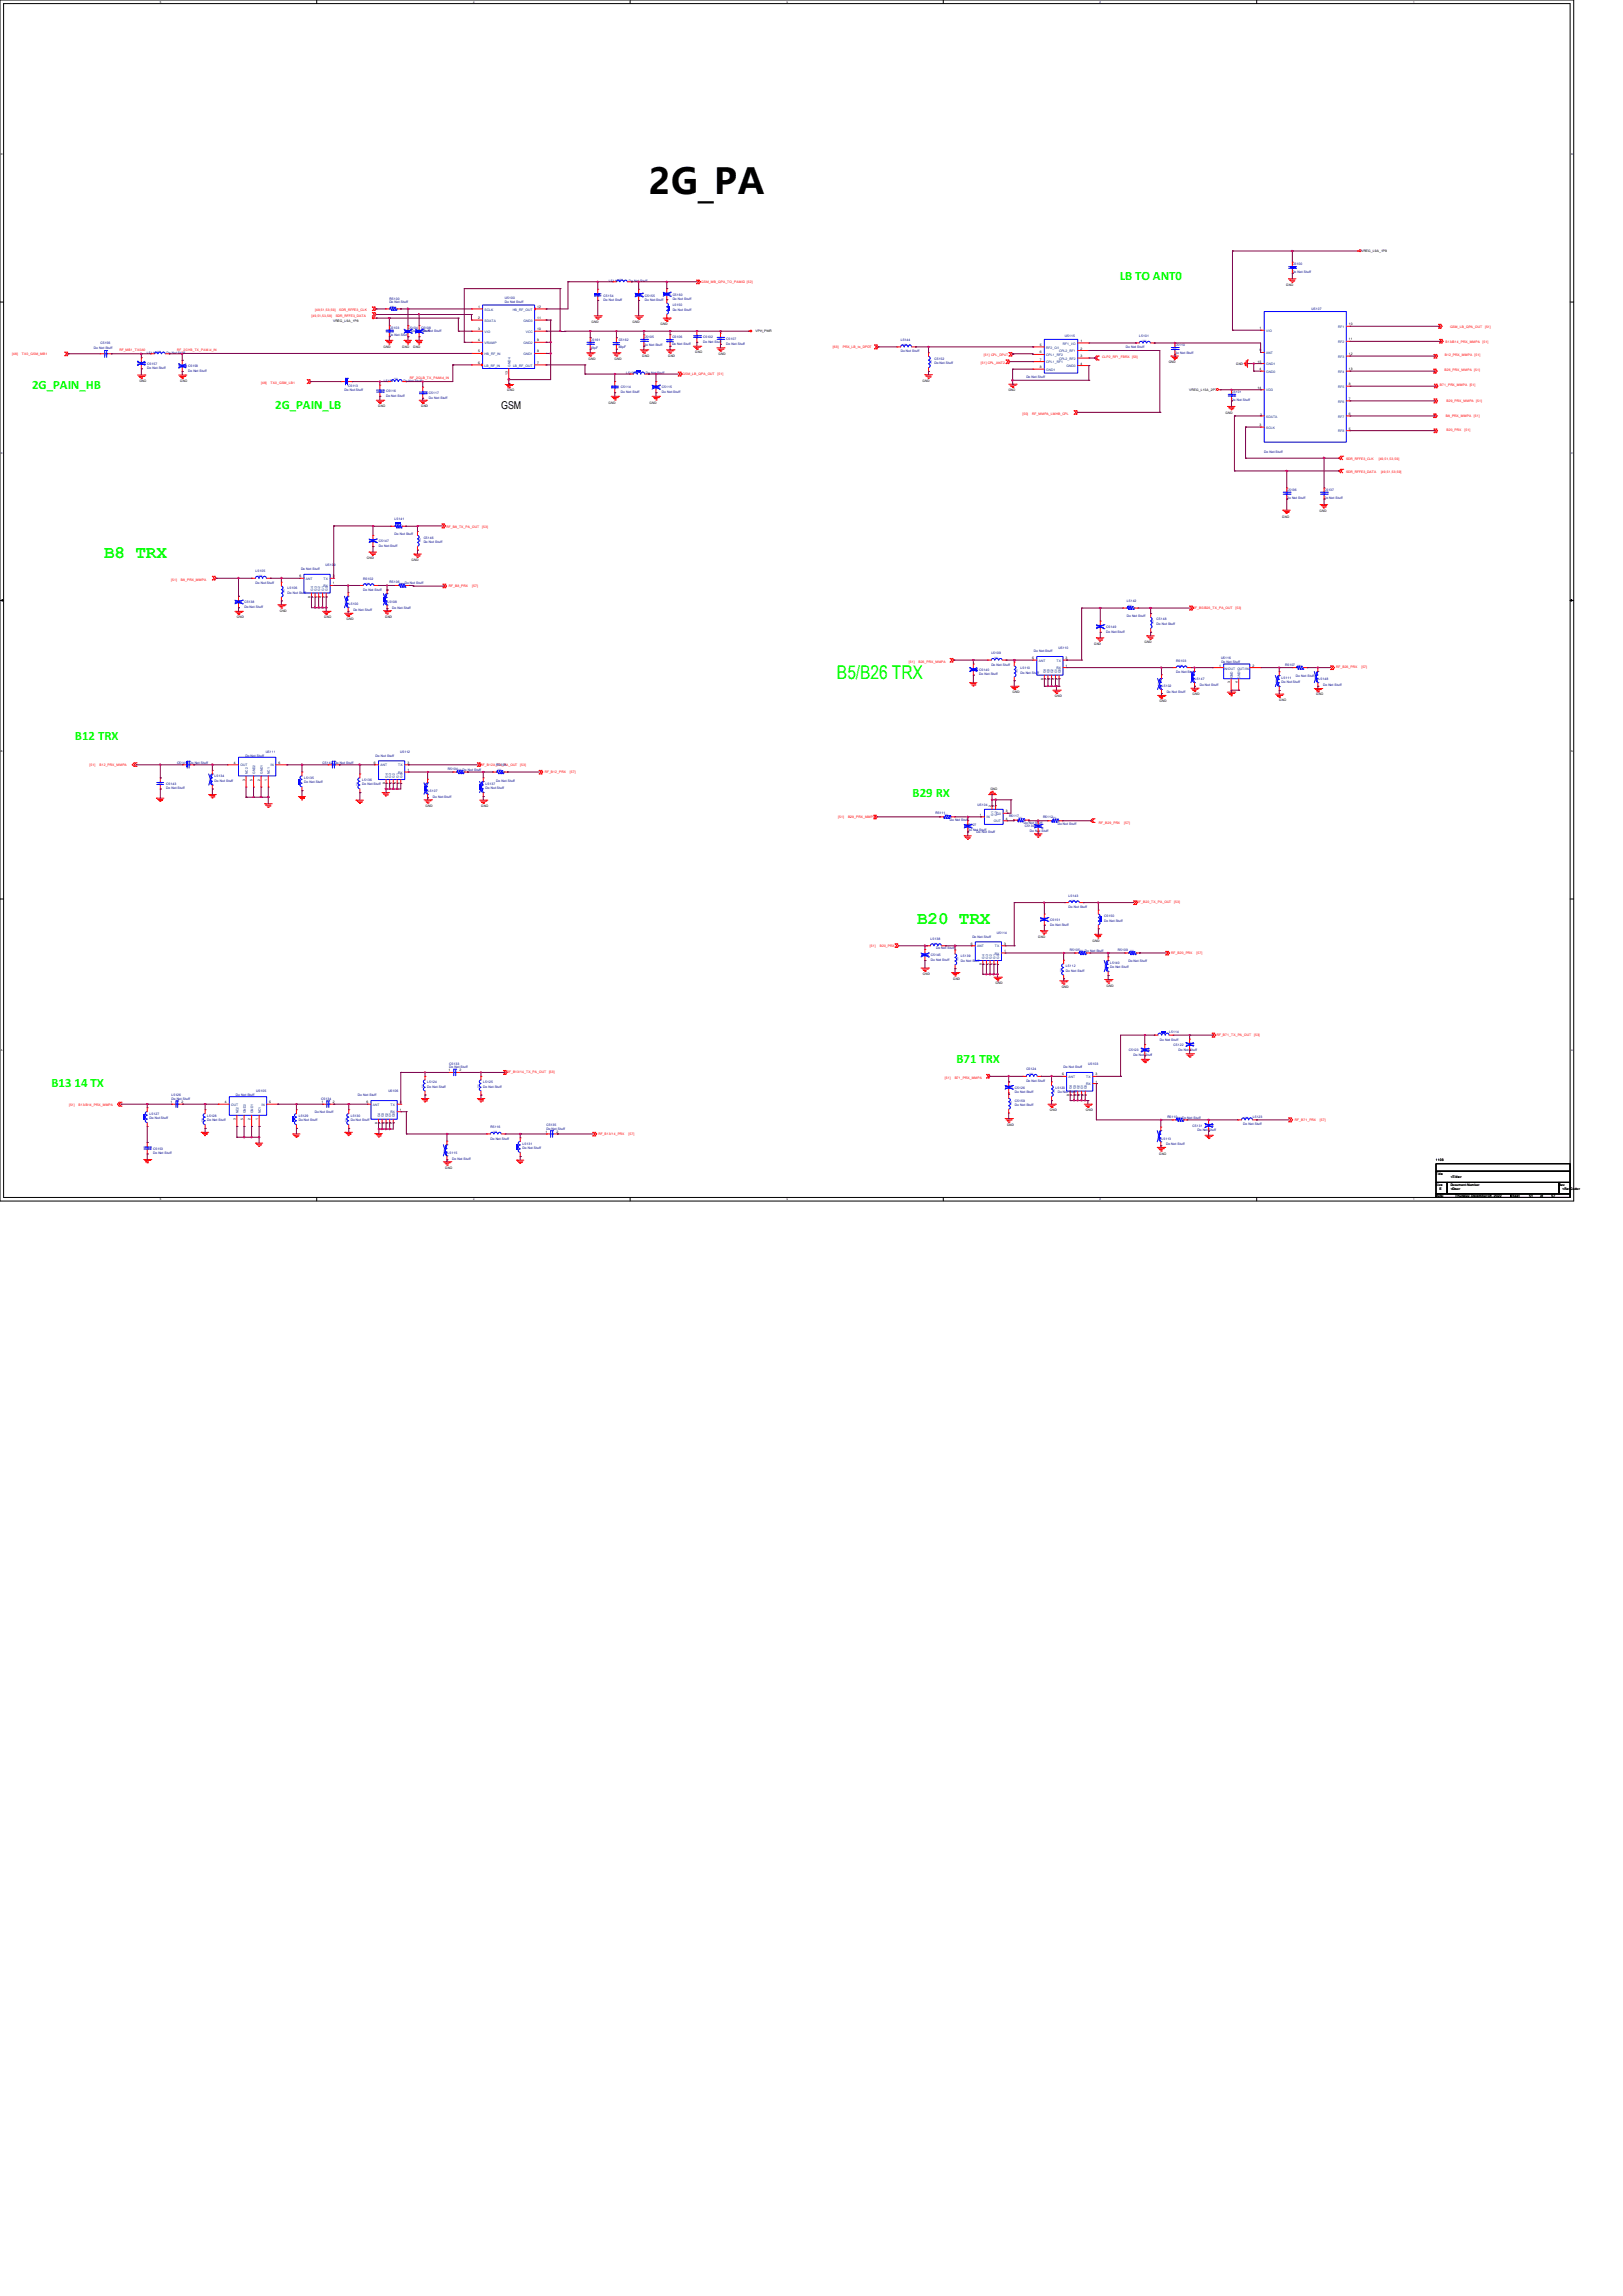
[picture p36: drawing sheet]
<svg xmlns="http://www.w3.org/2000/svg" width="210mm" height="297mm" viewBox="0 0 210 297" stroke-linecap="round" stroke-linejoin="round" font-family="sans-serif">
<defs><g id="words">
<text font-size="4.6" x="83.9" y="25.1">2G_PA</text>
<text font-size="2.5" fill="#0f0" x="108.3" y="87.8">B5/B26 TRX</text>
<g font-size="2.3" fill="#0f0">
<text x="13.5" y="72.2">B8 TRX</text>
<text x="118.7" y="119.5">B20 TRX</text>
</g>
<g font-size="1.7" fill="#0f0">
<text x="144.9" y="36.3">LB TO ANT0</text>
<text x="4.1" y="50.3">2G_PAIN_HB</text>
<text x="35.6" y="53">2G_PAIN_LB</text>
<text x="9.7" y="95.7">B12 TRX</text>
<text x="118.1" y="103">B29 RX</text>
<text x="123.7" y="137.5">B71 TRX</text>
<text x="6.6" y="140.6">B13 14 TX</text>
</g>
<text font-size="1.4" x="64.9" y="52.9">GSM</text>
<g font-size=".4" fill="#000080">
<text x="167.2" y="34.3">C5100</text>
<text x="167.2" y="35.3">Do Not Stuff</text>
<text x="50.4" y="39.2">Do Not Stuff</text>
<text x="50.4" y="38.8">R5100</text>
<text x="65.3" y="39.2">Do Not Stuff</text>
<text x="65.3" y="38.7">U5100</text>
<text x="78.1" y="38.4">C5154</text>
<text x="78.1" y="38.9">Do Not Stuff</text>
<text x="78.8" y="36.4">L5145</text>
<text x="81.4" y="36.4">Do Not Stuff</text>
<text x="83.4" y="38.4">C5155</text>
<text x="83.4" y="38.9">Do Not Stuff</text>
<text x="87" y="38.2">C5160</text>
<text x="87" y="38.8">Do Not Stuff</text>
<text x="87" y="39.6">L5150</text>
<text x="87" y="40.2">Do Not Stuff</text>
<text x="169.7" y="40">U5107</text>
<text x="12.1" y="45.1">Do Not Stuff</text>
<text x="13" y="44.4">C5156</text>
<text x="19" y="45.8">L5146</text>
<text x="19" y="47.2">C5157</text>
<text x="19" y="47.8">Do Not Stuff</text>
<text x="21.5" y="45.8">Do Not Stuff</text>
<text x="24.3" y="47.5">C5158</text>
<text x="50.4" y="42.5">C5103</text>
<text x="50.4" y="43.5">Do Not Stuff</text>
<text x="52.8" y="42.5">C5104</text>
<text x="53.3" y="43">Do Not Stuff</text>
<text x="54.5" y="42.5">C5108</text>
<text x="54.7" y="43">Do Not Stuff</text>
<text x="76.4" y="44.1">C5161</text>
<text x="76.4" y="45.1">39pF</text>
<text x="80" y="45">39pF</text>
<text x="80.1" y="44.1">C5162</text>
<text x="83.3" y="43.7">C5105</text>
<text x="83.3" y="44.7">Do Not Stuff</text>
<text x="87" y="44.6">Do Not Stuff</text>
<text x="87" y="43.7">C5106</text>
<text x="91" y="43.7">C5102</text>
<text x="91" y="44.3">Do Not Stuff</text>
<text x="94" y="44">C5107</text>
<text x="94" y="44.6">Do Not Stuff</text>
<text x="116.5" y="44.1">L5144</text>
<text x="116.5" y="45.6">Do Not Stuff</text>
<text x="120.9" y="46.5">C5152</text>
<text x="120.9" y="47.1">Do Not Stuff</text>
<text x="137.8" y="43.6">U5115</text>
<text x="145.7" y="45">Do Not Stuff</text>
<text x="147.4" y="43.6">L5101</text>
<text x="152" y="44.8">C5110</text>
<text x="152" y="45.8">Do Not Stuff</text>
<text x="24.3" y="48.1">Do Not Stuff</text>
<text x="44.6" y="50.5">Do Not Stuff</text>
<text x="45" y="50">C5113</text>
<text x="49.7" y="49.4">L5104</text>
<text x="50" y="50.8">C5116</text>
<text x="50" y="51.3">Do Not Stuff</text>
<text x="52.2" y="49.4">Do Not Stuff</text>
<text x="55.5" y="51">C5117</text>
<text x="55.5" y="51.6">Do Not Stuff</text>
<text x="80.3" y="50.2">C5114</text>
<text x="80.3" y="50.8">Do Not Stuff</text>
<text x="81" y="48.4">L5103</text>
<text x="83.6" y="48.4">Do Not Stuff</text>
<text x="85.6" y="50.2">C5115</text>
<text x="85.6" y="50.8">Do Not Stuff</text>
<text x="132.8" y="48.9">Do Not Stuff</text>
<text x="159.3" y="50.8">C5101</text>
<text x="159.3" y="51.8">Do Not Stuff</text>
<text x="163.6" y="58.5">Do Not Stuff</text>
<text x="166.5" y="63.5">C5136</text>
<text x="166.5" y="64.5">Do Not Stuff</text>
<text x="171.3" y="63.5">C5137</text>
<text x="171.3" y="64.5">Do Not Stuff</text>
<text x="49" y="70.1">C5147</text>
<text x="49" y="70.7">Do Not Stuff</text>
<text x="51.1" y="67.3">L5141</text>
<text x="51.1" y="69.3">Do Not Stuff</text>
<text x="54.8" y="69.7">C5146</text>
<text x="54.8" y="70.2">Do Not Stuff</text>
<text x="33.1" y="74">L5105</text>
<text x="33.1" y="75.5">Do Not Stuff</text>
<text x="37.2" y="76.2">L5106</text>
<text x="37.2" y="76.8">Do Not Stuff</text>
<text x="38.9" y="73.7">Do Not Stuff</text>
<text x="42.1" y="73.3">U5109</text>
<text x="47" y="75">R5102</text>
<text x="47" y="76.5">Do Not Stuff</text>
<text x="50.1" y="78">L5108</text>
<text x="50.4" y="75.4">R5106</text>
<text x="52.4" y="75.6">Do Not Stuff</text>
<text x="145.8" y="77.8">L5142</text>
<text x="31.6" y="78.1">C5138</text>
<text x="31.6" y="78.7">Do Not Stuff</text>
<text x="45.1" y="78.3">L5100</text>
<text x="45.7" y="79.1">Do Not Stuff</text>
<text x="50.8" y="78.7">Do Not Stuff</text>
<text x="136.9" y="83.9">U5110</text>
<text x="143.1" y="81.2">C5149</text>
<text x="143.1" y="81.8">Do Not Stuff</text>
<text x="145.8" y="79.8">Do Not Stuff</text>
<text x="149.6" y="80.3">C5148</text>
<text x="149.6" y="80.9">Do Not Stuff</text>
<text x="126.7" y="86.8">C5140</text>
<text x="126.7" y="87.4">Do Not Stuff</text>
<text x="128.3" y="84.6">L5109</text>
<text x="128.3" y="86.1">Do Not Stuff</text>
<text x="132" y="86.6">L5110</text>
<text x="132" y="87.1">Do Not Stuff</text>
<text x="133.8" y="84.4">Do Not Stuff</text>
<text x="150.3" y="88.9">L5102</text>
<text x="151" y="89.7">Do Not Stuff</text>
<text x="152.2" y="85.6">R5103</text>
<text x="152.2" y="87.1">Do Not Stuff</text>
<text x="154.6" y="88">L5147</text>
<text x="155.2" y="88.8">Do Not Stuff</text>
<text x="158" y="85.3">U5116</text>
<text x="158" y="85.8">Do Not Stuff</text>
<text x="165.8" y="87.8">L5111</text>
<text x="165.8" y="88.4">Do Not Stuff</text>
<text x="166.3" y="86.1">R5107</text>
<text x="167.7" y="87.5">Do Not Stuff</text>
<text x="170.6" y="88">L5148</text>
<text x="171.2" y="88.8">Do Not Stuff</text>
<text x="21.5" y="101.5">C5143</text>
<text x="22.9" y="98.8">C5141</text>
<text x="24.5" y="98.8">Do Not Stuff</text>
<text x="27.8" y="100.5">L5134</text>
<text x="27.8" y="101.1">Do Not Stuff</text>
<text x="31.7" y="97.9">Do Not Stuff</text>
<text x="34.4" y="97.4">U5111</text>
<text x="39.4" y="100.8">L5135</text>
<text x="39.4" y="101.3">Do Not Stuff</text>
<text x="41.7" y="98.8">C5142 Do Not Stuff</text>
<text x="46.9" y="101">L5136</text>
<text x="46.9" y="101.6">Do Not Stuff</text>
<text x="48.6" y="97.9">Do Not Stuff</text>
<text x="51.8" y="97.4">U5112</text>
<text x="58" y="99.6">R5104</text>
<text x="59.9" y="99.7">Do Not Stuff</text>
<text x="62.8" y="101.5">L5137</text>
<text x="64.2" y="99.1">R5108</text>
<text x="64.2" y="101.1">Do Not Stuff</text>
<text x="21.5" y="102.1">Do Not Stuff</text>
<text x="55.4" y="102.4">L5107</text>
<text x="56" y="103.2">Do Not Stuff</text>
<text x="62.8" y="102.1">Do Not Stuff</text>
<text x="121" y="105.3">R5111</text>
<text x="122.9" y="106.2">Do Not Stuff</text>
<text x="125.1" y="106.8">C5127</text>
<text x="125.2" y="107.5">Do Not Stuff</text>
<text x="126.4" y="107.7">Do Not Stuff</text>
<text x="126.5" y="104.3">U5104</text>
<text x="130.6" y="105.7">R5117</text>
<text x="132.5" y="106.6">Do Not Stuff</text>
<text x="132.6" y="107">C5130</text>
<text x="133.3" y="107.7">Do Not Stuff</text>
<text x="135" y="105.7">R5112</text>
<text x="136.9" y="106.7">Do Not Stuff</text>
<text x="135.9" y="119.1">C5151</text>
<text x="135.9" y="119.7">Do Not Stuff</text>
<text x="138.3" y="116">L5143</text>
<text x="138.3" y="117.5">Do Not Stuff</text>
<text x="142.9" y="118.7">C5150</text>
<text x="142.9" y="119.2">Do Not Stuff</text>
<text x="120.4" y="121.5">L5138</text>
<text x="120.4" y="123.7">C5145</text>
<text x="120.4" y="124.3">Do Not Stuff</text>
<text x="121.1" y="122.8">Do Not Stuff</text>
<text x="124.3" y="123.8">L5139</text>
<text x="124.3" y="124.4">Do Not Stuff</text>
<text x="125.8" y="121.3">Do Not Stuff</text>
<text x="129" y="120.8">U5114</text>
<text x="137.9" y="125.1">L5112</text>
<text x="137.9" y="125.7">Do Not Stuff</text>
<text x="138.4" y="123">R5105</text>
<text x="140.4" y="123.1">Do Not Stuff</text>
<text x="143.6" y="124.7">L5140</text>
<text x="143.6" y="125.3">Do Not Stuff</text>
<text x="144.7" y="123">R5109</text>
<text x="146" y="124.5">Do Not Stuff</text>
<text x="58.1" y="137.7">C5133</text>
<text x="140.8" y="137.7">U5103</text>
<text x="146" y="136">C5123</text>
<text x="146.7" y="136.6">Do Not Stuff</text>
<text x="150.1" y="134.6">Do Not Stuff</text>
<text x="151.3" y="133.6">L5114</text>
<text x="151.8" y="135.3">C5122</text>
<text x="152.5" y="135.9">Do Not Stuff</text>
<text x="22.2" y="141.8">L5126</text>
<text x="22.2" y="142.3">Do Not Stuff</text>
<text x="30.5" y="141.8">Do Not Stuff</text>
<text x="33.1" y="141.3">U5105</text>
<text x="40.7" y="144">Do Not Stuff</text>
<text x="41.6" y="142.2">C5134</text>
<text x="46.3" y="141.8">Do Not Stuff</text>
<text x="50.2" y="141.3">U5106</text>
<text x="55.3" y="140.1">L5124</text>
<text x="55.3" y="140.7">Do Not Stuff</text>
<text x="58.1" y="138.2">Do Not Stuff</text>
<text x="62.5" y="140.1">L5125</text>
<text x="62.5" y="140.7">Do Not Stuff</text>
<text x="131.3" y="142.5">C5159</text>
<text x="131.3" y="143">Do Not Stuff</text>
<text x="131.3" y="140.8">C5126</text>
<text x="131.3" y="141.4">Do Not Stuff</text>
<text x="132.8" y="138.4">C5124</text>
<text x="132.8" y="139.9">Do Not Stuff</text>
<text x="136.6" y="140.8">L5120</text>
<text x="136.9" y="141.4">Do Not Stuff</text>
<text x="137.6" y="138.2">Do Not Stuff</text>
<text x="19.3" y="144.2">L5127</text>
<text x="19.3" y="144.8">Do Not Stuff</text>
<text x="19.8" y="148.7">C5153</text>
<text x="19.8" y="149.3">Do Not Stuff</text>
<text x="26.8" y="144.5">L5128</text>
<text x="26.8" y="145">Do Not Stuff</text>
<text x="38.7" y="144.5">L5129</text>
<text x="38.7" y="145">Do Not Stuff</text>
<text x="45.4" y="144.5">L5130</text>
<text x="45.4" y="145">Do Not Stuff</text>
<text x="57.9" y="149.2">L5115</text>
<text x="63.5" y="145.9">R5116</text>
<text x="63.5" y="147.4">Do Not Stuff</text>
<text x="67.6" y="148.1">L5131</text>
<text x="67.6" y="148.7">Do Not Stuff</text>
<text x="70.7" y="145.7">C5135</text>
<text x="70.7" y="146.1">Do Not Stuff</text>
<text x="150.3" y="147.4">L5113</text>
<text x="150.9" y="148.2">Do Not Stuff</text>
<text x="151" y="144.6">R5110</text>
<text x="153" y="144.7">Do Not Stuff</text>
<text x="154.3" y="145.8">C5131</text>
<text x="154.9" y="146.3">Do Not Stuff</text>
<text x="160.9" y="145.6">Do Not Stuff</text>
<text x="162.1" y="144.6">L5123</text>
<text x="58.5" y="150">Do Not Stuff</text>
</g>
<g font-size=".4">
<text x="176.1" y="32.6">VREG_L9A_1P8</text>
<text x="43.1" y="41.6">VREG_L9A_1P8</text>
<text x="61.8" y="39.8">1</text>
<text x="61.8" y="41.3">2</text>
<text x="69.5" y="41.3">11</text>
<text x="69.5" y="39.8">12</text>
<text x="76.5" y="41.8">GND</text>
<text x="81.8" y="41.8">GND</text>
<text x="166.4" y="37">GND</text>
<text x="49.6" y="45">GND</text>
<text x="52" y="45">GND</text>
<text x="53.5" y="45">GND</text>
<text x="61.8" y="42.7">3</text>
<text x="61.8" y="44.2">4</text>
<text x="61.8" y="45.6">5</text>
<text x="61.8" y="47.1">6</text>
<text x="69.5" y="45.6">8</text>
<text x="69.5" y="44.2">9</text>
<text x="69.5" y="42.7">10</text>
<text x="69.5" y="47.1">7</text>
<text x="76.2" y="46.5">GND</text>
<text x="79.5" y="46.5">GND</text>
<text x="83.1" y="46.1">GND</text>
<text x="85.5" y="42">GND</text>
<text x="86.4" y="46.1">GND</text>
<text x="90" y="45.7">GND</text>
<text x="93" y="45.9">GND</text>
<text x="97.7" y="43">VPH_PWR</text>
<text x="134.5" y="46.7">7</text>
<text x="134.5" y="47.6">8</text>
<text x="134.5" y="45.7">6</text>
<text x="134.5" y="44.7">5</text>
<text x="139.8" y="44.2">1</text>
<text x="139.8" y="45.2">2</text>
<text x="139.8" y="46.2">3</text>
<text x="139.8" y="47.2">4</text>
<text x="151.2" y="47">GND</text>
<text x="159.9" y="47.2">GND</text>
<text x="162.7" y="46.9">15</text>
<text x="163" y="45.5">9</text>
<text x="163" y="42.6">1</text>
<text x="163" y="47.9">4</text>
<text x="174.5" y="42.1">10</text>
<text x="174.5" y="44">11</text>
<text x="174.5" y="45.9">12</text>
<text x="174.5" y="47.9">13</text>
<text x="18" y="49.4">GND</text>
<text x="23.3" y="49.4">GND</text>
<text x="48.9" y="52.7">GND</text>
<text x="54.5" y="52.7">GND</text>
<text x="65.6" y="50.6">GND</text>
<text x="65.7" y="48.5" transform="rotate(-90 65.7 48.5)">13</text>
<text x="78.7" y="52.2">GND</text>
<text x="84" y="52.2">GND</text>
<text x="119.4" y="49.4">GND</text>
<text x="130.5" y="50.6">GND</text>
<text x="153.9" y="50.5">VREG_L15A_2P7</text>
<text x="158.6" y="53.6">GND</text>
<text x="162.7" y="50.3">14</text>
<text x="163.1" y="53.8">2</text>
<text x="174.5" y="49.8">8</text>
<text x="174.5" y="51.7">7</text>
<text x="174.5" y="53.7">6</text>
<text x="163" y="55.1">3</text>
<text x="174.5" y="55.6">5</text>
<text x="165.9" y="67">GND</text>
<text x="170.7" y="66.3">GND</text>
<text x="38.7" y="74.7">6</text>
<text x="40.2" y="77.3" transform="rotate(-90 40.2 77.3)">8</text>
<text x="40.6" y="77.3" transform="rotate(-90 40.6 77.3)">7</text>
<text x="41.1" y="77.3" transform="rotate(-90 41.1 77.3)">5</text>
<text x="41.6" y="77.3" transform="rotate(-90 41.6 77.3)">4</text>
<text x="42.1" y="77.3" transform="rotate(-90 42.1 77.3)">2</text>
<text x="43.1" y="75.6">1</text>
<text x="43.1" y="74.7">3</text>
<text x="47.5" y="72.3">GND</text>
<text x="53.3" y="72.6">GND</text>
<text x="30.6" y="80">GND</text>
<text x="36.2" y="79.1">GND</text>
<text x="42" y="80">GND</text>
<text x="44.8" y="80.2">GND</text>
<text x="49.8" y="79.9">GND</text>
<text x="141.6" y="83.4">GND</text>
<text x="148.1" y="83.2">GND</text>
<text x="131" y="89.7">GND</text>
<text x="133.6" y="85.3">6</text>
<text x="135" y="87.9" transform="rotate(-90 135 87.9)">8</text>
<text x="135.5" y="87.9" transform="rotate(-90 135.5 87.9)">7</text>
<text x="135.9" y="87.9" transform="rotate(-90 135.9 87.9)">5</text>
<text x="136.4" y="87.9" transform="rotate(-90 136.4 87.9)">4</text>
<text x="136.9" y="87.9" transform="rotate(-90 136.9 87.9)">2</text>
<text x="137.9" y="86.2">1</text>
<text x="137.9" y="85.3">3</text>
<text x="154.3" y="89.9">GND</text>
<text x="157.7" y="86.2">1</text>
<text x="159.2" y="88.4" transform="rotate(-90 159.2 88.4)">3</text>
<text x="160.1" y="88.4" transform="rotate(-90 160.1 88.4)">4</text>
<text x="162.1" y="86.2">2</text>
<text x="170.3" y="90">GND</text>
<text x="136.5" y="90.2">GND</text>
<text x="150" y="90.8">GND</text>
<text x="165.5" y="90.7">GND</text>
<text x="30.3" y="98.8">4</text>
<text x="31.7" y="101" transform="rotate(-90 31.7 101)">3</text>
<text x="32.7" y="101" transform="rotate(-90 32.7 101)">5</text>
<text x="33.7" y="101" transform="rotate(-90 33.7 101)">2</text>
<text x="34.6" y="101" transform="rotate(-90 34.6 101)">1</text>
<text x="36" y="98.8">6</text>
<text x="48.4" y="98.8">6</text>
<text x="49.8" y="101.4" transform="rotate(-90 49.8 101.4)">8</text>
<text x="50.3" y="101.4" transform="rotate(-90 50.3 101.4)">7</text>
<text x="50.8" y="101.4" transform="rotate(-90 50.8 101.4)">5</text>
<text x="51.3" y="101.4" transform="rotate(-90 51.3 101.4)">4</text>
<text x="51.7" y="101.4" transform="rotate(-90 51.7 101.4)">2</text>
<text x="52.7" y="99.7">1</text>
<text x="52.7" y="98.8">3</text>
<text x="55.1" y="104.4">GND</text>
<text x="62.3" y="104.4">GND</text>
<text x="126.8" y="105.5">1</text>
<text x="128.1" y="102.2">GND</text>
<text x="128.2" y="104.4" transform="rotate(-90 128.2 104.4)">2</text>
<text x="128.7" y="104.4" transform="rotate(-90 128.7 104.4)">5</text>
<text x="130.1" y="105.1">3</text>
<text x="130.1" y="106">4</text>
<text x="125.6" y="122.2">6</text>
<text x="127" y="124.8" transform="rotate(-90 127 124.8)">8</text>
<text x="127.5" y="124.8" transform="rotate(-90 127.5 124.8)">7</text>
<text x="128" y="124.8" transform="rotate(-90 128 124.8)">5</text>
<text x="128.5" y="124.8" transform="rotate(-90 128.5 124.8)">4</text>
<text x="128.9" y="124.8" transform="rotate(-90 128.9 124.8)">2</text>
<text x="129.9" y="123.1">1</text>
<text x="129.9" y="122.2">3</text>
<text x="134.3" y="121.3">GND</text>
<text x="141.4" y="121.8">GND</text>
<text x="119.4" y="126.1">GND</text>
<text x="123.3" y="126.7">GND</text>
<text x="128.8" y="127.3">GND</text>
<text x="137.4" y="127.8">GND</text>
<text x="143.2" y="127.6">GND</text>
<text x="22.1" y="142.7">1</text>
<text x="23.5" y="142.7">2</text>
<text x="29.1" y="142.7">4</text>
<text x="34.8" y="142.7">6</text>
<text x="41.6" y="142.7">1</text>
<text x="43.1" y="142.7">2</text>
<text x="47.4" y="142.7">6</text>
<text x="51.7" y="143.7">1</text>
<text x="51.7" y="142.7">3</text>
<text x="58" y="138.6">1</text>
<text x="59.4" y="138.6">2</text>
<text x="135.8" y="143.7">GND</text>
<text x="137.4" y="139.1">6</text>
<text x="138.3" y="141.7" transform="rotate(-90 138.3 141.7)">8</text>
<text x="138.9" y="141.7" transform="rotate(-90 138.9 141.7)">7</text>
<text x="139.3" y="141.7" transform="rotate(-90 139.3 141.7)">5</text>
<text x="139.8" y="141.7" transform="rotate(-90 139.8 141.7)">4</text>
<text x="140.3" y="141.7" transform="rotate(-90 140.3 141.7)">2</text>
<text x="140.5" y="143.7">GND</text>
<text x="141.7" y="140">1</text>
<text x="141.7" y="139.1">3</text>
<text x="30.5" y="144.9" transform="rotate(-90 30.5 144.9)">3</text>
<text x="31.5" y="144.9" transform="rotate(-90 31.5 144.9)">5</text>
<text x="32.4" y="144.9" transform="rotate(-90 32.4 144.9)">2</text>
<text x="33.4" y="144.9" transform="rotate(-90 33.4 144.9)">1</text>
<text x="48.9" y="145.4" transform="rotate(-90 48.9 145.4)">8</text>
<text x="49.3" y="145.4" transform="rotate(-90 49.3 145.4)">7</text>
<text x="49.8" y="145.4" transform="rotate(-90 49.8 145.4)">5</text>
<text x="50.3" y="145.4" transform="rotate(-90 50.3 145.4)">4</text>
<text x="50.8" y="145.4" transform="rotate(-90 50.8 145.4)">2</text>
<text x="70.6" y="146.6">1</text>
<text x="72" y="146.6">2</text>
<text x="130.3" y="145.6">GND</text>
<text x="150" y="149.4">GND</text>
<text x="57.6" y="151.2">GND</text>
<text x="185.8" y="151.9">Title</text>
<text x="185.8" y="153.4">Size</text>
<text x="185.8" y="154.9">Date:</text>
<text x="185.8" y="150.2">1103</text>
<text x="186.3" y="153.9">E</text>
<text x="187.7" y="153.4">Document Number</text>
<text x="187.7" y="153.9">&lt;Doc&gt;</text>
<text x="187.7" y="152.4">&lt;Title&gt;</text>
<text x="188.3" y="154.9">Thursday, December 08, 2022</text>
<text x="195.5" y="154.9">Sheet</text>
<text x="197.9" y="154.9">51</text>
<text x="199.3" y="154.9">of</text>
<text x="200.7" y="154.9">57</text>
<text x="201.7" y="153.4">Rev</text>
<text x="202.2" y="153.9">&lt;RevCode&gt;</text>
</g>
<g font-size=".4" fill="#f00">
<text x="40.3" y="41">[49,51,53,59]</text>
<text x="40.8" y="40.3">[49,51,53,59]</text>
<text x="43.4" y="41">SDR_RFFE3_DATA</text>
<text x="43.9" y="40.3">SDR_RFFE3_CLK</text>
<text x="90.7" y="36.7">GSM_MB_QPA_TO_PAMID [52]</text>
<text x="1.6" y="46">[48]</text>
<text x="2.8" y="46">TX0_GSM_MB1</text>
<text x="15.5" y="45.5">RF_MB1_TX0A0</text>
<text x="22.9" y="45.5">RF_2GHB_TX_PAMid_IN</text>
<text x="107.8" y="45">[63]</text>
<text x="109.1" y="45">PRX_LB_to_DPDT</text>
<text x="126.9" y="47">[51] CPL_ANT2</text>
<text x="127.3" y="46.1">[51] CPL_DP4T</text>
<text x="142.6" y="46.4">CLP2_RF1_FBRX</text>
<text x="146.5" y="46.4">[53]</text>
<text x="186.9" y="46.1">B12_PRX_MMPA</text>
<text x="187" y="44.4">B13/B14_PRX_MMPA</text>
<text x="187.6" y="42.4">GSM_LB_QPA_OUT</text>
<text x="190.8" y="46.1">[51]</text>
<text x="191.8" y="44.4">[51]</text>
<text x="192.2" y="42.4">[51]</text>
<text x="33.8" y="49.7">[48]</text>
<text x="35" y="49.7">TX0_GSM_LB1</text>
<text x="53" y="49.1">RF_2GLB_TX_PAMid_IN</text>
<text x="88.3" y="48.5">GSM_LB_QPA_OUT</text>
<text x="92.8" y="48.5">[51]</text>
<text x="132.3" y="53.6">[50]</text>
<text x="133.6" y="53.6">RF_MMPA_LMHB_CPL</text>
<text x="186.3" y="50">B71_PRX_MMPA</text>
<text x="186.9" y="48">B26_PRX_MMPA</text>
<text x="187.1" y="53.9">B8_PRX_MMPA</text>
<text x="187.2" y="51.9">B29_PRX_MMPA</text>
<text x="190.2" y="50">[51]</text>
<text x="190.7" y="53.9">[51]</text>
<text x="190.8" y="48">[51]</text>
<text x="191" y="51.9">[51]</text>
<text x="174.2" y="59.5">SDR_RFFE3_CLK</text>
<text x="178.4" y="59.5">[49,51,53,59]</text>
<text x="187.2" y="55.8">B20_PRX</text>
<text x="189.5" y="55.8">[51]</text>
<text x="174.2" y="61.2">SDR_RFFE3_DATA</text>
<text x="178.7" y="61.2">[49,51,53,59]</text>
<text x="57.8" y="68.2">RF_B8_TX_PA_OUT</text>
<text x="62.4" y="68.2">[53]</text>
<text x="22.1" y="75.1">[51]</text>
<text x="23.4" y="75.1">B8_PRX_MMPA</text>
<text x="58.1" y="76">RF_B8_PRX</text>
<text x="61.1" y="76">[57]</text>
<text x="154.3" y="78.7">RF_B5/B26_TX_PA_OUT</text>
<text x="159.9" y="78.7">[53]</text>
<text x="117.6" y="85.7">[51]</text>
<text x="118.8" y="85.7">B26_PRX_MMPA</text>
<text x="172.9" y="86.4">RF_B26_PRX</text>
<text x="176.1" y="86.4">[57]</text>
<text x="11.6" y="99.1">[51]</text>
<text x="12.9" y="99.1">B12_PRX_MMPA</text>
<text x="62.2" y="99.1">RF_B12A_TX_PA_OUT</text>
<text x="67.3" y="99.1">[53]</text>
<text x="70.5" y="99.9">RF_B12_PRX</text>
<text x="73.7" y="99.9">[57]</text>
<text x="108.5" y="105.9">[51]</text>
<text x="109.7" y="105.9">B29_PRX_MMPA</text>
<text x="142.2" y="106.6">RF_B29_PRX</text>
<text x="145.5" y="106.6">[57]</text>
<text x="147.1" y="116.8">RF_B20_TX_PA_OUT</text>
<text x="151.9" y="116.8">[53]</text>
<text x="112.6" y="122.6">[51]</text>
<text x="113.8" y="122.6">B20_PRX</text>
<text x="151.6" y="123.4">RF_B20_PRX</text>
<text x="154.8" y="123.4">[57]</text>
<text x="157.4" y="134">RF_B71_TX_PA_OUT</text>
<text x="162.3" y="134">[53]</text>
<text x="8.9" y="143">[51]</text>
<text x="10.2" y="143">B13/B14_PRX_MMPA</text>
<text x="65.6" y="138.8">RF_B13/14_TX_PA_OUT</text>
<text x="71" y="138.8">[53]</text>
<text x="122.3" y="139.5">[51]</text>
<text x="123.5" y="139.5">B71_PRX_MMPA</text>
<text x="77.4" y="146.8">RF_B13/14_PRX</text>
<text x="81.3" y="146.8">[57]</text>
<text x="167.6" y="145">RF_B71_PRX</text>
<text x="170.8" y="145">[57]</text>
</g>
<g font-size=".4" fill="#004080">
<text x="62.7" y="40.2">SCLK</text>
<text x="62.7" y="41.6">SDATA</text>
<text x="66.3" y="40.2">HB_RF_OUT</text>
<text x="67.7" y="41.6">GND3</text>
<text x="62.7" y="43.1">VIO</text>
<text x="62.7" y="44.5">VRAMP</text>
<text x="62.7" y="45.9">HB_RF_IN</text>
<text x="62.7" y="47.4">LB_RF_IN</text>
<text x="66" y="47.4" transform="rotate(-90 66 47.4)">GND4</text>
<text x="66.4" y="47.4">LB_RF_OUT</text>
<text x="67.7" y="45.9">GND1</text>
<text x="67.7" y="44.5">GND2</text>
<text x="68" y="43.1">VCC</text>
<text x="135.4" y="47">CPL1_RF1</text>
<text x="135.4" y="48">GND1</text>
<text x="135.4" y="46.1">CPL1_RF2</text>
<text x="135.4" y="45.1">RF2_O/I</text>
<text x="137" y="45.6">CPL2_RF1</text>
<text x="137" y="46.5">CPL2_RF2</text>
<text x="137.5" y="44.6">RF1_I/O</text>
<text x="138" y="47.5">GND0</text>
<text x="163.8" y="45.8">ANT</text>
<text x="163.8" y="42.9">VIO</text>
<text x="163.8" y="47.2">GND1</text>
<text x="173.1" y="42.4">RF1</text>
<text x="173.1" y="44.4">RF2</text>
<text x="173.1" y="46.3">RF3</text>
<text x="163.8" y="50.6">VDD</text>
<text x="163.8" y="48.2">GND0</text>
<text x="173.1" y="48.2">RF4</text>
<text x="173.1" y="50.2">RF5</text>
<text x="173.1" y="52.1">RF6</text>
<text x="163.8" y="55.5">SCLK</text>
<text x="163.8" y="54">SDATA</text>
<text x="173.1" y="54">RF7</text>
<text x="173.1" y="55.9">RF8</text>
<text x="39.6" y="75">ANT</text>
<text x="40.5" y="76.5" transform="rotate(-90 40.5 76.5)">G4</text>
<text x="41" y="76.5" transform="rotate(-90 41 76.5)">G3</text>
<text x="41.4" y="76.5" transform="rotate(-90 41.4 76.5)">G2</text>
<text x="41.9" y="75.9">RX</text>
<text x="41.9" y="75">TX</text>
<text x="42" y="76.5" transform="rotate(-90 42 76.5)">G1</text>
<text x="42.4" y="76.5" transform="rotate(-90 42.4 76.5)">G0</text>
<text x="134.4" y="85.6">ANT</text>
<text x="135.3" y="87.1" transform="rotate(-90 135.3 87.1)">G4</text>
<text x="135.8" y="87.1" transform="rotate(-90 135.8 87.1)">G3</text>
<text x="136.3" y="87.1" transform="rotate(-90 136.3 87.1)">G2</text>
<text x="136.7" y="86.6">RX</text>
<text x="136.7" y="85.6">TX</text>
<text x="136.8" y="87.1" transform="rotate(-90 136.8 87.1)">G1</text>
<text x="137.2" y="87.1" transform="rotate(-90 137.2 87.1)">G0</text>
<text x="158.4" y="86.6">IN/OUT OUT/IN</text>
<text x="159.5" y="87.8" transform="rotate(-90 159.5 87.8)">GND</text>
<text x="160.5" y="87.8" transform="rotate(-90 160.5 87.8)">GND1</text>
<text x="31.1" y="99.1">OUT</text>
<text x="32" y="100.1" transform="rotate(-90 32 100.1)">NC2</text>
<text x="33" y="100.1" transform="rotate(-90 33 100.1)">GND2</text>
<text x="34" y="100.1" transform="rotate(-90 34 100.1)">GND1</text>
<text x="34.9" y="100.1" transform="rotate(-90 34.9 100.1)">NC1</text>
<text x="35" y="99.1">IN</text>
<text x="49.2" y="99.1">ANT</text>
<text x="50.2" y="100.6" transform="rotate(-90 50.2 100.6)">G4</text>
<text x="50.6" y="100.6" transform="rotate(-90 50.6 100.6)">G3</text>
<text x="51.1" y="100.6" transform="rotate(-90 51.1 100.6)">G2</text>
<text x="51.5" y="100.1">RX</text>
<text x="51.5" y="99.1">TX</text>
<text x="51.6" y="100.6" transform="rotate(-90 51.6 100.6)">G1</text>
<text x="52.1" y="100.6" transform="rotate(-90 52.1 100.6)">G0</text>
<text x="127.6" y="105.9">IN</text>
<text x="128.6" y="105.5" transform="rotate(-90 128.6 105.5)">G1</text>
<text x="128.6" y="106.4">OUT</text>
<text x="128.9" y="105.4">G0</text>
<text x="129" y="105.5" transform="rotate(-90 129 105.5)">G2</text>
<text x="126.4" y="122.6">ANT</text>
<text x="127.4" y="124" transform="rotate(-90 127.4 124)">G4</text>
<text x="127.8" y="124" transform="rotate(-90 127.8 124)">G3</text>
<text x="128.3" y="124" transform="rotate(-90 128.3 124)">G2</text>
<text x="128.7" y="123.5">RX</text>
<text x="128.7" y="122.6">TX</text>
<text x="128.8" y="124" transform="rotate(-90 128.8 124)">G1</text>
<text x="129.3" y="124" transform="rotate(-90 129.3 124)">G0</text>
<text x="29.9" y="143">OUT</text>
<text x="33.8" y="143">IN</text>
<text x="48.3" y="143">ANT</text>
<text x="50.5" y="143">TX</text>
<text x="138.3" y="139.4">ANT</text>
<text x="138.7" y="140.9" transform="rotate(-90 138.7 140.9)">G4</text>
<text x="139.2" y="140.9" transform="rotate(-90 139.2 140.9)">G3</text>
<text x="139.7" y="140.9" transform="rotate(-90 139.7 140.9)">G2</text>
<text x="140.2" y="140.9" transform="rotate(-90 140.2 140.9)">G1</text>
<text x="140.5" y="140.4">RX</text>
<text x="140.5" y="139.4">TX</text>
<text x="140.6" y="140.9" transform="rotate(-90 140.6 140.9)">G0</text>
<text x="30.9" y="144" transform="rotate(-90 30.9 144)">NC2</text>
<text x="31.8" y="144" transform="rotate(-90 31.8 144)">GND2</text>
<text x="32.8" y="144" transform="rotate(-90 32.8 144)">GND1</text>
<text x="33.7" y="144" transform="rotate(-90 33.7 144)">NC1</text>
<text x="49.2" y="144.5" transform="rotate(-90 49.2 144.5)">G4</text>
<text x="49.7" y="144.5" transform="rotate(-90 49.7 144.5)">G3</text>
<text x="50.2" y="144.5" transform="rotate(-90 50.2 144.5)">G2</text>
<text x="50.5" y="144">RX</text>
<text x="50.6" y="144.5" transform="rotate(-90 50.6 144.5)">G1</text>
<text x="51.1" y="144.5" transform="rotate(-90 51.1 144.5)">G0</text>
</g>
<g font-size=".3">
<text x="20.7" y=".4">5</text>
<text x="61.2" y=".4">4</text>
<text x="101.8" y=".4">3</text>
<text x="142.3" y=".4">2</text>
<text x="182.8" y=".4">1</text>
<text x=".1" y="20.1">D</text>
<text x="203.3" y="20.1">D</text>
<text x=".1" y="58.7">C</text>
<text x="203.3" y="58.7">C</text>
<text x=".1" y="97.3">B</text>
<text x="203.3" y="97.3">B</text>
<text x=".1" y="135.9">A</text>
<text x="203.3" y="135.9">A</text>
<text x="20.7" y="155.3">5</text>
<text x="61.2" y="155.3">4</text>
<text x="101.8" y="155.3">3</text>
<text x="142.3" y="155.3">2</text>
<text x="182.8" y="155.3">1</text>
</g>
<g font-size=".2" fill="#00f">
<text x="50.5" y="39.7">0201</text>
<text x="80.1" y="36.2">0201</text>
<text x="13.7" y="46" transform="rotate(-90 13.7 46)">0201</text>
<text x="18.7" y="47" transform="rotate(-180 18.7 47)">0201</text>
<text x="20.4" y="45.5">0201</text>
<text x="24" y="47.3" transform="rotate(-180 24 47.3)">0201</text>
<text x="50.1" y="42.8">0201</text>
<text x="76.2" y="44.4">0201</text>
<text x="80" y="44.4" transform="rotate(-180 80 44.4)">0201</text>
<text x="83.1" y="44.1">0201</text>
<text x="87" y="44" transform="rotate(-180 87 44)">0201</text>
<text x="89.9" y="43.6">0402</text>
<text x="92.9" y="43.8">0402</text>
<text x="116.9" y="44.6">0201</text>
<text x="120.4" y="46.5" transform="rotate(90 120.4 46.5)">0201</text>
<text x="147.9" y="44.1">0201</text>
<text x="151.8" y="45.1">0201</text>
<text x="49.5" y="50.5" transform="rotate(-180 49.5 50.5)">0201</text>
<text x="51" y="49.1">0201</text>
<text x="55.1" y="50.8" transform="rotate(-180 55.1 50.8)">0201</text>
<text x="79.2" y="50.1">0201</text>
<text x="84.5" y="50.1">0201</text>
<text x="159.1" y="51.1">0201</text>
<text x="166.2" y="63.8">0201</text>
<text x="171.1" y="63.8">0201</text>
<text x="47.8" y="70">0201</text>
<text x="54.3" y="69.6" transform="rotate(90 54.3 69.6)">0201</text>
<text x="30.5" y="77.9">0201</text>
<text x="33.5" y="74.5">0201</text>
<text x="36.7" y="76.2" transform="rotate(90 36.7 76.2)">0201</text>
<text x="47.4" y="75.5">0201</text>
<text x="51.7" y="75.5">0201</text>
<text x="44.8" y="78.1" transform="rotate(-90 44.8 78.1)">0201</text>
<text x="141.9" y="81.1">0201</text>
<text x="146" y="78.4">0201</text>
<text x="149.1" y="80.2" transform="rotate(90 149.1 80.2)">0201</text>
<text x="128.7" y="85.1">0201</text>
<text x="131.5" y="86.6" transform="rotate(90 131.5 86.6)">0201</text>
<text x="150" y="88.8" transform="rotate(-90 150 88.8)">0201</text>
<text x="152.6" y="86.1">0201</text>
<text x="165.2" y="88.4" transform="rotate(-90 165.2 88.4)">0201</text>
<text x="167.9" y="86.1">0201</text>
<text x="170.3" y="87.9" transform="rotate(-90 170.3 87.9)">0201</text>
<text x="21" y="101.3" transform="rotate(-180 21 101.3)">0201</text>
<text x="27.2" y="101.1" transform="rotate(-90 27.2 101.1)">0201</text>
<text x="43.2" y="99.1" transform="rotate(-90 43.2 99.1)">0201</text>
<text x="46.3" y="101.7" transform="rotate(-90 46.3 101.7)">0201</text>
<text x="59.3" y="99.6">0201</text>
<text x="64.4" y="99.6">0201</text>
<text x="122.2" y="105.4">0201</text>
<text x="124.8" y="106.9">0201</text>
<text x="131.8" y="105.8">0201</text>
<text x="133.9" y="106.9">0201</text>
<text x="136.2" y="105.9">0201</text>
<text x="134.7" y="119">0201</text>
<text x="138.6" y="116.5">0201</text>
<text x="119.3" y="123.5">0201</text>
<text x="120.8" y="122">0201</text>
<text x="123.9" y="123.8" transform="rotate(90 123.9 123.8)">0201</text>
<text x="137.3" y="125.7" transform="rotate(-90 137.3 125.7)">0201</text>
<text x="139.7" y="123">0201</text>
<text x="143.1" y="125.3" transform="rotate(-90 143.1 125.3)">0201</text>
<text x="146.2" y="123">0201</text>
<text x="147.9" y="135.8">0201</text>
<text x="153.7" y="135.1">0201</text>
<text x="54.7" y="140.8" transform="rotate(-90 54.7 140.8)">0201</text>
<text x="62" y="140.8" transform="rotate(-90 62 140.8)">0201</text>
<text x="130.1" y="140.7">0201</text>
<text x="130.8" y="142.5" transform="rotate(90 130.8 142.5)">0201</text>
<text x="133.2" y="138.9">0201</text>
<text x="136.4" y="140.8" transform="rotate(90 136.4 140.8)">0201</text>
<text x="18.8" y="148.5">0201</text>
<text x="26.2" y="145.1" transform="rotate(-90 26.2 145.1)">0201</text>
<text x="44.8" y="145.1" transform="rotate(-90 44.8 145.1)">0201</text>
<text x="57.6" y="149.1" transform="rotate(-90 57.6 149.1)">0201</text>
<text x="63.8" y="146.4">0201</text>
<text x="149.9" y="147.3" transform="rotate(-90 149.9 147.3)">0201</text>
<text x="152.4" y="144.6">0201</text>
<text x="156.2" y="145.6">0201</text>
<text x="161.1" y="144.6">0201</text>
</g>
</g></defs>
<g fill="none" stroke="#000" stroke-width=".13">
<path d="M0 0h203.6v155.4h-203.6zM.5 .5h202.7v154.4h-202.7zM41 0v.5M81.5 0v.5M122 0v.5M162.6 0v.5M0 39.1h.5M203.2 39.1h.4M0 77.7h.5M.3 77.6l.2 .1-.2 .1zM203.2 77.7l.2-.1v.2zM203.2 77.7h.4"/>
<path d="M0 116.3h.5M203.2 116.3h.4M41 154.9v.5M81.5 154.9v.5M122 154.9v.5M162.6 154.9v.5M185.8 154.4h9.7v.5h-9.7zM185.8 150.5h17.4v1h-17.4zM185.8 151.5h17.4v1.5h-17.4zM185.8 153h1.4v1.4h-1.4zM187.2 153h14.5v1.4h-14.5zM195.5 154.4h7.7v.5h-7.7z"/>
<path d="M201.7 153h1.5v1.4h-1.5z"/>
</g>
<path d="M.3 77.6l.2 .1-.2 .1zM203.2 77.7l.2-.1v.2z" fill="#000"/>
<g fill="none" stroke="#f00" stroke-width=".13">
<path d="M48.2 39.7h.1M48.2 39.7l.2 .3-.2 .2M48.4 39.7h.1M48.4 39.7l.3 .3-.3 .2M90.1 36.2h.1M90.1 36.7h.1M90.1 36.2l.3 .2-.3 .3M90.4 36.2h.1M90.4 36.7h.1M90.4 36.2l.2 .2-.2 .3M166.7 36.1h.1M166.7 36.1h1"/>
<path d="M166.9 36.2h.7M166.9 36.2h.1M167 36.4h.4M167.2 36.5h.1M167.4 36.4h.1M175.6 32.5h.1M175.6 32.5h.3M8.4 45.6l.2 .2-.2 .2M8.4 45.6h.1M8.4 46h.1M8.6 46h.1M8.6 45.6h.1"/>
<path d="M8.6 45.6l.2 .2-.2 .2M17.8 48.5h1M17.9 48.7h.7M18.1 48.8h.4M18.1 48.8h.1M18.2 49h.1M18.3 49h.1M18.6 48.7h.1M18.8 48.5h.1M23.1 48.5h.9M23.2 48.7h.7M23.4 48.8h.1"/>
<path d="M23.4 48.8h.4M23.5 49h.1M23.6 49h.1M23.9 48.7h.1M24 48.5h.1M39.8 49.6h.1M39.8 49.1h.1M39.8 49.1l.2 .3-.2 .2M40 49.1l.2 .3-.2 .2M40 49.1h.1M40 49.6h.1M48.2 40.2h.1"/>
<path d="M48.2 40.9h.1M48.2 40.4h.1M48.2 40.4l.2 .3-.2 .2M48.2 41.1h.2v.1h-.2zM48.4 40.2h.1M48.4 40.4h.1M48.4 40.9h.1M48.4 40.4l.3 .3-.3 .2M48.5 41.1h.2M48.7 41.1h.1M48.7 51.8h1M48.8 51.9h.7"/>
<path d="M49 52.1h.1M49 52.1h.4M49.1 52.2h.1M49.2 52.2h.1M49.5 51.9h.1M49.7 51.8h.1M49.9 44h.9M49.9 44h.1M50 44.2h.7M50 44.2h.1M50.2 44.3h.3M50.3 44.5h.1"/>
<path d="M50.5 44.3h.1M52.3 44h.1M52.3 44h1M52.5 44.2h.1M52.5 44.2h.6M52.6 44.3h.4M52.7 44.5h.1M53 44.3h.1M53.8 44h.9M53.8 44h.1M53.9 44.2h.7M53.9 44.2h.1"/>
<path d="M54 44.3h.4M54.2 44.5h.1M54.2 51.8h1M54.4 51.9h.6M54.4 44.3h.1M54.5 52.1h.1M54.5 52.1h.4M54.7 52.2h.1M54.8 52.2h.1M55 51.9h.1M55.2 51.8h.1M65.4 49.7h.9"/>
<path d="M65.5 49.9h.7M65.7 50h.1M65.7 50h.3M65.8 50.2h.1M65.9 50.2h.1M66.2 49.9h.1M66.3 49.7h.1M75.9 45.6h1M76 45.8h.7M76.2 45.9h.1M76.2 45.9h.4M76.3 46.1h.1"/>
<path d="M76.4 46.1h.1M76.7 45.8h.1M76.9 45.6h.1M76.9 40.9h.9M77 41h.7M77.1 41.1h.5M77.1 41.1h.1M77.3 41.3h.1M77.4 41.3h.1M77.7 41h.1M77.8 40.9h.1M79.1 51.3h1"/>
<path d="M79.2 51.4h.7M79.3 45.6h.9M79.4 51.6h.1M79.4 51.6h.4M79.4 45.8h.7M79.5 51.7h.1M79.5 45.9h.5M79.5 45.9h.1M79.6 51.7h.1M79.7 46.1h.1M79.8 46.1h.1M79.9 51.4h.1"/>
<path d="M80.1 51.3h.1M80.1 45.8h.1M80.2 45.6h.1M82.2 40.9h.9M82.3 41h.7M82.5 41.1h.1M82.5 41.1h.3M82.6 41.3h.1M82.7 41.3h.1M82.8 45.3h1M83 41h.1M83 45.4h.7"/>
<path d="M83.1 45.6h.1M83.1 40.9h.1M83.1 45.6h.4M83.3 45.7h.1M83.4 45.7h.1M83.7 45.4h.1M83.8 45.3h.1M84.4 51.3h.9M84.5 51.4h.7M84.7 51.6h.1M84.7 51.6h.3M84.8 51.7h.1"/>
<path d="M84.9 49.4h.1M84.9 50.8h.1M84.9 49.4v.4M84.9 50.3v.5M84.9 51.7h.1M85.2 51.4h.1M85.3 51.3h.1M85.8 41.1h.9M85.9 41.3h.7M86.1 41.4h.3M86.1 41.4h.1M86.2 45.3h1"/>
<path d="M86.2 41.6h.1M86.3 41.6h.1M86.4 45.4h.6M86.5 45.6h.1M86.5 45.6h.4M86.6 41.3h.1M86.7 45.7h.1M86.7 41.1h.1M87 45.4h.1M87.2 45.3h.1M87.8 48.1h.1M87.8 48.6h.1"/>
<path d="M87.8 48.1l.2 .3-.2 .2M88 48.1h.1M88 48.6h.1M88 48.1l.3 .3-.3 .2M89.7 44.8h1M89.8 44.9h.7M90 45h.1M90 45h.4M90.1 45.2h.1M90.2 45.2h.1M90.5 44.9h.1M90.7 44.8h.1"/>
<path d="M92.8 45h.9M92.9 45.2h.7M93 45.3h.4M93 45.3h.1M93.2 45.4h.1M93.3 45.4h.1M93.6 45.2h.1M93.7 45h.1M96.9 42.8h.1M97.1 42.7h.1v.2h-.1zM113.2 45.1h.1M113.2 44.6h.1"/>
<path d="M113.2 44.6l.2 .3-.2 .2M113.4 44.6l.2 .3-.2 .2M113.4 44.6h.1M113.4 45.1h.1M119.7 48.5h.1M119.7 48.5h.9M119.8 48.6h.7M119.8 48.6h.1M120 48.8h.4M120.1 48.9h.1M120.4 48.8h.1M130.2 47h.1"/>
<path d="M130.2 46.6h.1M130.2 46.6l.2 .2-.2 .2M130.4 46.6h.1M130.4 47h.1M130.4 46.6l.3 .2-.3 .2M130.5 49.7h1M130.6 46.1h.1M130.6 45.6h.1M130.6 45.6l.2 .2-.2 .3M130.7 49.8h.7M130.8 50h.1M130.8 45.6h.1"/>
<path d="M130.8 46.1h.1M130.8 45.6l.3 .2-.3 .3M130.8 50h.4M131 50.1h.1M131.1 50.1h.1M131.4 49.8h.1M131.5 49.7h.1M139 53.6h.1M139 53.1h.1M139 53.1l.2 .2-.2 .3M139.2 53.1h.1M139.2 53.6h.1"/>
<path d="M139.2 53.1l.2 .2-.2 .3M141.9 46.1l-.3 .2 .3 .3M141.9 46.1h.1M141.9 46.6h.1M142.1 46.1l-.2 .2 .2 .3M142.1 46.6h.1M142.1 46.1h.1M151.5 46.1h1M151.5 46.1h.1M151.7 46.2h.1M151.7 46.2h.7M151.8 46.4h.4"/>
<path d="M151.9 46.5h.1M151.9 46.5h.2M152.2 46.4h.1M157.7 50.4h.2M157.9 50.4h.1M158.8 52.6h.1M158.8 52.6h1M159 52.7h.1M159 52.7h.7M159.1 52.9h.4M159.3 53h.1M159.5 52.9h.1"/>
<path d="M161 47h.1M161 47v.1M161.1 47.2h.1M161.1 46.9v.3M161.2 46.7h.1M161.2 46.7v.7M161.4 46.6h.1M161.4 46.6v.9M173.2 59.3h.1M173.2 59.3l.3 .2M173.5 59l-.3 .3M173.5 59.3h.1"/>
<path d="M173.5 59h.1M173.5 59.3l.2 .2M173.7 59l-.2 .3M173.7 59h.1M185.5 47.8l.2 .2-.2 .3M185.5 53.6l.2 .2-.2 .2M185.5 47.8h.1M185.5 48.3h.1M185.5 53.6h.1M185.5 54h.1M185.5 45.8l.3 .3-.3 .2M185.5 51.6l.3 .3-.3 .2"/>
<path d="M185.5 55.5l.3 .2-.3 .3M185.5 45.8h.1M185.5 46.3h.1M185.5 51.6h.1M185.5 52.1h.1M185.5 55.5h.1M185.5 56h.1M185.6 49.7l.2 .3-.2 .2M185.6 49.7h.1M185.6 50.2h.1M185.7 47.8l.3 .2-.3 .3M185.7 53.6l.3 .2-.3 .2"/>
<path d="M185.7 47.8h.1M185.7 48.3h.1M185.7 53.6h.1M185.7 54h.1M185.8 45.8h.1M185.8 46.3h.1M185.8 51.6h.1M185.8 52.1h.1M185.8 55.5h.1M185.8 56h.1M185.8 45.8l.2 .3-.2 .2M185.8 51.6l.2 .3-.2 .2"/>
<path d="M185.8 55.5l.2 .2-.2 .3M185.8 49.7h.1M185.8 50.2h.1M185.8 49.7l.3 .3-.3 .2M186.1 42l.3 .2-.3 .3M186.1 42h.1M186.1 42.5h.1M186.3 43.9l.2 .3-.2 .2M186.3 43.9h.1M186.3 44.4h.1M186.4 42h.1M186.4 42.5h.1"/>
<path d="M186.4 42l.2 .2-.2 .3M186.5 43.9h.1M186.5 44.4h.1M186.5 43.9l.2 .3-.2 .2M27.5 75h.1M27.5 74.5h.1M27.5 74.5l.2 .3-.2 .2M27.7 74.5h.1M27.7 75h.1M27.7 74.5l.3 .3-.3 .2M30.4 79.1h1M30.5 79.2h.7"/>
<path d="M30.7 79.4h.1M30.7 79.4h.4M30.8 79.5h.1M30.9 79.5h.1M31.2 79.2h.1M31.4 79.1h.1M35.9 78.2h1M36.1 78.4h.6M36.2 78.5h.1M36.2 78.5h.4M36.4 78.7h.1M36.7 78.4h.1"/>
<path d="M36.9 78.2h.1M41.7 79.1h1M41.9 79.2h.6M42 79.4h.4M42 79.4h.1M42.2 79.5h.1M42.5 79.2h.1M42.7 79.1h.1M44.6 79.3h1M44.7 79.5h.7M44.9 79.6h.1M44.9 79.6h.4"/>
<path d="M45 79.8h.1M45.1 79.8h.1M45.4 79.5h.1M45.6 79.3h.1M47.8 71.4h.9M47.8 71.4h.1M47.9 71.5h.7M47.9 71.5h.1M48 71.7h.4M48.2 71.8h.1M48.4 71.7h.1M49.6 79h.9"/>
<path d="M49.7 79.1h.7M49.9 79.3h.1M49.9 79.3h.3M50 79.4h.1M50.1 79.4h.1M50.4 79.1h.1M50.5 79h.1M53.6 71.7h.9M53.6 71.7h.1M53.7 71.8h.7M53.7 71.8h.1M53.8 71.9h.4"/>
<path d="M54 72.1h.1M54.2 71.9h.1M57.2 68.3h.1M57.2 67.8h.1M57.2 67.8l.2 .2-.2 .3M57.3 76h.1M57.3 75.6h.1M57.3 75.6l.3 .2-.3 .2M57.4 68.3h.1M57.4 67.8h.1M57.4 67.8l.3 .2-.3 .3M57.6 76h.1"/>
<path d="M57.6 75.6h.1M57.6 75.6l.2 .2-.2 .2M153.9 78.9h.1M153.9 78.4h.1M153.9 78.4l.3 .3-.3 .2M154.2 78.9h.1M154.2 78.4h.1M154.2 78.4l.2 .3-.2 .2M166 66h.1M166 66h1M166.2 66.2h.1M166.2 66.2h.6"/>
<path d="M166.3 66.3h.4M166.4 66.4h.1M166.7 66.3h.1M170.8 65.3h1M170.8 65.3h.1M171 65.4h.1M171 65.4h.7M171.1 65.6h.4M171.2 65.7h.1M171.2 65.7h.2M171.5 65.6h.1M173.2 60.9h.1"/>
<path d="M173.2 60.9l.3 .3M173.5 60.7l-.3 .2M173.5 60.9h.1M173.5 60.7h.1M173.5 60.9l.2 .3M173.7 60.7l-.2 .2M173.7 60.7h.1M17.4 98.7l-.3 .2 .3 .2M17.4 98.7h.1M17.4 99.1h.1M17.6 98.7h.1M17.6 99.1h.1"/>
<path d="M17.6 98.7l-.2 .2 .2 .2M61.8 99.1h.1M61.8 98.7h.1M61.8 98.7l.2 .2-.2 .2M62 98.7l.2 .2-.2 .2M62 99.1h.1M62 98.7h.1M69.8 99.7h.1M69.8 99.7l.2 .2-.2 .2M70 99.7h.1M70 99.7l.2 .2-.2 .2M122.9 85.6h.1"/>
<path d="M122.9 85.2h.1M122.9 85.2l.3 .2-.3 .2M123.2 85.2h.1M123.2 85.6h.1M123.2 85.2l.2 .2-.2 .2M125.5 88.3h.1M125.5 88.3h.9M125.6 88.4h.7M125.6 88.4h.1M125.7 88.6h.5M125.9 88.7h.1M126.2 88.6h.1"/>
<path d="M130.8 88.8h.9M130.9 88.9h.7M131.1 89.1h.1M131.1 89.1h.3M131.2 89.2h.1M131.3 89.2h.1M131.6 88.9h.1M131.7 88.8h.1M136.2 89.3h1M136.4 89.4h.6M136.5 89.5h.4M136.5 89.5h.1"/>
<path d="M136.7 89.7h.1M137 89.4h.1M137.2 89.3h.1M141.9 82.5h.1M141.9 82.5h.9M142 82.6h.7M142 82.6h.1M142.2 82.8h.3M142.3 82.9h.1M142.5 82.8h.1M148.4 82.3h1M148.4 82.3h.1"/>
<path d="M148.5 82.4h.1M148.5 82.4h.7M148.7 82.5h.4M148.8 82.7h.1M149.1 82.5h.1M149.8 90h.9M149.9 90.1h.7M150.1 90.2h.1M150.1 90.2h.4M150.2 90.4h.1M150.3 90.4h.1M150.6 90.1h.1"/>
<path d="M150.7 90h.1M154.1 89h.9M154.2 89.2h.7M154.3 89.3h.1M154.3 89.3h.5M154.5 89.5h.1M154.6 89.5h.1M154.9 89.2h.1M155 89h.1M158.8 89.5h1M159 89.7h.6M159.1 89.8h.1"/>
<path d="M159.1 89.8h.4M159.3 90h.1M159.6 89.7h.1M159.8 89.5h.1M165 89.8h1M165.2 90h.7M165.3 90.1h.4M165.3 90.1h.1M165.5 90.2h.1M165.6 90.2h.1M165.9 90h.1M166 89.8h.1"/>
<path d="M170.1 89.1h.9M170.2 89.2h.7M170.3 89.4h.4M170.3 89.4h.1M170.5 89.5h.1M170.6 89.5h.1M170.9 89.2h.1M171 89.1h.1M172.2 86.6h.1M172.2 86.1h.1M172.2 86.1l.2 .3-.2 .2M172.4 86.6h.1"/>
<path d="M172.4 86.1h.1M172.4 86.1l.3 .3-.3 .2M20.2 103.3h1M20.2 103.3h.1M20.4 103.4h.7M20.4 103.4h.1M20.5 103.5h.4M20.7 103.7h.1M20.9 103.5h.1M27 102.8h.1M27 102.8h1M27.1 102.9h.7"/>
<path d="M27.1 102.9h.1M27.3 103.1h.4M27.4 103.2h.1M27.4 103.2h.2M27.7 103.1h.1M34.2 104h1M34.2 104h.1M34.4 104.1h.7M34.4 104.1h.1M34.5 104.3h.4M34.7 104.4h.1M34.9 104.3h.1"/>
<path d="M38.6 103h.9M38.6 103h.1M38.7 103.2h.7M38.7 103.2h.1M38.9 103.3h.4M39 103.5h.1M39.3 103.3h.1M46.1 103.5h.1M46.1 103.5h.9M46.2 103.6h.1M46.2 103.6h.7M46.4 103.8h.3"/>
<path d="M46.5 103.9h.1M46.7 103.8h.1M49.4 102.5h1M49.4 102.5h.1M49.6 102.7h.1M49.6 102.7h.6M49.7 102.8h.4M49.9 103h.1M50.1 102.8h.1M54.9 103.5h.9M55 103.6h.7M55.2 103.8h.1"/>
<path d="M55.2 103.8h.3M55.3 103.9h.1M55.4 103.9h.1M55.7 103.6h.1M55.8 103.5h.1M62.1 103.5h.9M62.2 103.6h.7M62.3 103.8h.4M62.3 103.8h.1M62.5 103.9h.1M62.6 103.9h.1M62.9 103.6h.1"/>
<path d="M63 103.5h.1M69.8 100.1h.1M70 100.1h.1M113.1 105.5h.1M113.1 105.9h.1M113.1 105.5l.2 .2-.2 .2M113.3 105.9h.1M113.3 105.5h.1M113.3 105.5l.2 .2-.2 .2M124.8 108.1h.9M124.8 108.1h.1M124.9 108.3h.1"/>
<path d="M124.9 108.3h.7M125 108.4h.4M125.2 108.6h.1M125.4 108.4h.1M127.9 102.8h.9M128 102.6h.7M128.1 102.5h.1M128.1 102.5h.5M128.3 102.4h.1M128.4 102.4h.1M128.7 102.6h.1M128.8 102.8h.1"/>
<path d="M133.9 107.9h.1M133.9 107.9h.9M134 108h.1M134 108h.7M134.2 108.1h.3M134.3 108.3h.1M134.5 108.1h.1M141.4 105.9l-.3 .3 .3 .2M141.4 106.4h.1M141.4 105.9h.1M141.6 105.9l-.2 .3 .2 .2M141.6 105.9h.1"/>
<path d="M141.6 106.4h.1M146.7 117h.1M146.7 116.5h.1M146.7 116.5l.2 .3-.2 .2M146.9 117h.1M146.9 116.5h.1M146.9 116.5l.3 .3-.3 .2M65.2 139h.1M65.2 138.5h.1M65.2 138.5l.2 .2-.2 .3M65.4 139h.1M65.4 138.5h.1"/>
<path d="M65.4 138.5l.2 .2-.2 .3M115.8 122.1h.1M115.8 122.6h.1M115.8 122.1l.2 .2-.2 .3M116 122.6h.1M116 122.1h.1M116 122.1l.3 .2-.3 .3M119.2 125.2h.9M119.3 125.3h.7M119.5 125.5h.3M119.5 125.5h.1M119.6 125.6h.1"/>
<path d="M119.7 125.6h.1M120 125.3h.1M120.1 125.2h.1M123.1 125.8h1M123.2 125.9h.7M123.4 126.1h.1M123.4 126.1h.4M123.5 126.2h.1M123.6 126.2h.1M123.9 125.9h.1M124.1 125.8h.1M127.6 139.4h.1"/>
<path d="M127.6 139h.1M127.6 139l.3 .2-.3 .2M127.9 139h.1M127.9 139.4h.1M127.9 139l.2 .2-.2 .2M128.6 126.4h1M128.7 126.6h.7M128.9 126.7h.1M128.9 126.7h.4M129 126.9h.1M129.1 126.9h.1M129.4 126.6h.1"/>
<path d="M129.6 126.4h.1M134.6 120.4h1M134.6 120.4h.1M134.8 120.5h.1M134.8 120.5h.7M134.9 120.7h.4M135 120.8h.1M135 120.8h.2M135.3 120.7h.1M137.1 126.9h1M137.3 127h.7M137.4 127.2h.1"/>
<path d="M137.4 127.2h.4M137.6 127.3h.1M137.7 127.3h.1M138 127h.1M138.1 126.9h.1M141.6 120.9h.1M141.6 120.9h1M141.8 121h.7M141.8 121h.1M141.9 121.2h.4M142.1 121.3h.1M142.3 121.2h.1"/>
<path d="M142.9 126.7h1M143.1 126.9h.7M143.2 127h.1M143.2 127h.4M143.4 127.2h.1M143.5 127.2h.1M143.8 126.9h.1M143.9 126.7h.1M147.7 137h.9M147.8 137.2h.7M148 137.3h.1M148 137.3h.3"/>
<path d="M148.1 137.5h.1M148.2 137.5h.1M148.5 137.2h.1M148.6 137h.1M150.8 123.5h.1M150.8 123.1h.1M150.8 123.1l.3 .2-.3 .2M151.1 123.5h.1M151.1 123.1h.1M151.1 123.1l.2 .2-.2 .2M153.5 136.3h.9M153.6 136.5h.7"/>
<path d="M153.8 136.6h.1M153.8 136.6h.3M153.9 136.7h.1M154 136.7h.1M154.3 136.5h.1M154.4 136.3h.1M156.8 134.2h.1M156.8 133.6h.1M156.8 133.6l.3 .3-.3 .3M157.1 134.2h.1M157.1 133.6h.1M157.1 133.6l.2 .3-.2 .3"/>
<path d="M15.4 142.6h.1M15.4 143.1h.1M15.4 142.6l-.2 .2 .2 .3M15.7 142.6l-.3 .2 .3 .3M15.7 142.6h.1M15.7 143.1h.1M18.6 150h.9M18.7 150.1h.7M18.8 150.3h.4M18.8 150.3h.1M19 150.4h.1M19.1 150.4h.1"/>
<path d="M19.4 150.1h.1M19.5 150h.1M26 146.5h1M26 146.5h.1M26.2 146.6h.7M26.2 146.6h.1M26.3 146.7h.4M26.5 146.9h.1M26.7 146.7h.1M33.1 147.9h.9M33.1 147.9h.1M33.2 148h.7"/>
<path d="M33.2 148h.1M33.3 148.1h.4M33.5 148.3h.1M33.7 148.1h.1M37.9 146.7h.9M37.9 146.7h.1M38 146.9h.7M38 146.9h.1M38.1 147h.4M38.3 147.1h.1M38.5 147h.1M44.6 146.5h.1"/>
<path d="M44.6 146.5h1M44.8 146.6h.6M44.8 146.6h.1M44.9 146.7h.4M45 146.9h.2M45 146.9h.1M45.3 146.7h.1M48.5 146.6h1M48.5 146.6h.1M48.7 146.8h.7M48.7 146.8h.1M48.8 146.9h.4"/>
<path d="M49 147.1h.1M49.2 146.9h.1M54.5 142.1h.1M54.5 142.1h1M54.7 142.2h.6M54.7 142.2h.1M54.8 142.4h.4M54.9 142.5h.1M55.2 142.4h.1M57.4 150.3h.9M57.5 150.4h.7M57.7 150.5h.1"/>
<path d="M57.7 150.5h.3M57.8 150.7h.1M57.9 150.7h.1M58.2 150.4h.1M58.3 150.3h.1M61.8 142.1h.9M61.8 142.1h.1M61.9 142.2h.7M61.9 142.2h.1M62.1 142.4h.3M62.2 142.5h.1M62.4 142.4h.1"/>
<path d="M66.8 150.1h1M66.8 150.1h.1M67 150.2h.6M67 150.2h.1M67.1 150.4h.4M67.3 150.5h.1M67.5 150.4h.1M76.7 146.9h.1M76.7 146.5h.1M76.7 146.5l.3 .2-.3 .2M77 146.9h.1M77 146.5h.1"/>
<path d="M77 146.5l.2 .2-.2 .2M130 144.7h1M130.2 144.9h.7M130.3 145h.4M130.3 145h.1M130.5 145.2h.1M130.6 145.2h.1M130.9 144.9h.1M131 144.7h.1M135.6 142.8h1M135.7 143h.7M135.9 143.1h.4"/>
<path d="M135.9 143.1h.1M136 143.3h.1M136.1 143.3h.1M136.4 143h.1M136.6 142.8h.1M140.3 142.8h.9M140.4 143h.7M140.5 143.1h.1M140.5 143.1h.5M140.7 143.3h.1M140.8 143.3h.1M141.1 143h.1"/>
<path d="M141.2 142.8h.1M149.7 148.4h1M149.9 148.6h.6M150 148.7h.4M150 148.7h.1M150.2 148.9h.1M150.3 148.9h.1M150.5 148.6h.1M150.7 148.4h.1M155.9 146.9h1M156 147h.7M156.2 147.1h.1"/>
<path d="M156.2 147.1h.4M156.3 147.3h.1M156.4 147.3h.1M156.7 147h.1M156.9 146.9h.1M166.8 145.1h.1M166.8 144.6h.1M166.8 144.6l.2 .3-.2 .2M167 145.1h.1M167 144.6h.1M167 144.6l.3 .3-.3 .2"/>
<circle cx="176" cy="32.4" r=".13"/>
<circle cx="157.5" cy="50.4" r=".13"/>
</g>
<path d="M84.4 49.8l.9 .5M84.5 50.2h.1M84.5 50h.1M84.5 50.2h.8M84.5 50h.8M84.9 50h.1M84.9 50.2h.1M84.9 49.8v.2M84.9 50.2v.1M85.3 50.3h.1M85.3 49.8h.1M85.3 49.8l-.9 .5" fill="none" stroke="#00f" stroke-width=".13"/>
<path d="M125.6 86.5h.7v.3h-.7z" fill-rule="evenodd" fill="#00f"/>
<g fill="none" stroke="#00f" stroke-width=".13">
<path d="M48.7 50.5h.9M48.7 50.7h.9M49.1 50.7h.1M49.1 50.5h.1M49.1 50.3v.2M49.1 50.7v.1M49.6 50.5h.1M49.6 50.7h.1M92.8 43.9h.8M92.8 43.6h.8M93.2 43.6h.1M93.2 43.9h.1"/>
<path d="M93.2 43.9v.1M93.6 43.9h.1M93.6 43.6h.1M145.8 78.7h.1M145.9 78.4l-.1 .3M145.9 78.4h.1M145.9 78.4l.2 .4M146 78.8h.1M146.2 78.4l-.2 .4M146.2 78.4h.1M146.2 78.4l.1 .4M146.3 78.8h.1"/>
<path d="M146.5 78.4l-.2 .4M146.5 78.4h.1M146.5 78.4l.1 .4M146.6 78.8h.1M146.7 78.7l-.1 .1M146.7 78.7h.1M30.9 98h4.8v2.4h-4.8zM59.1 99.9h.1M59.2 99.7h.1M59.2 99.7l.2 .4M59.2 99.7l-.1 .2M59.5 99.7l-.1 .4"/>
<path d="M59.5 99.7h.1M59.5 99.7l.1 .4M59.8 99.7l-.2 .4M59.8 99.7h.1M59.8 99.7l.1 .4M60 99.9l-.1 .2M60 99.9h.1M125.5 86.9h.1M125.5 86.4h.1M125.5 86.4l.9 .5M125.5 86.5h.9M125.5 86.7h.9"/>
<path d="M125.9 86.7h.1M125.9 86.5h.1M125.9 86.4v.1M125.9 86.7v.2M126.4 86.5h.1M126.4 86.7h.1M126.4 86.4l-.9 .5M59.4 100.1h.1M59.6 100.1h.1M59.9 100.1h.1M134.6 118.7l1 .5M134.7 119h.9"/>
<path d="M134.7 118.8h.9M134.7 119h.1M134.7 118.8h.1M135.1 118.8h.1M135.1 119h.1M135.1 118.7v.1M135.1 119v.2M135.6 118.7h.1M135.6 119.2h.1M135.6 118.7l-1 .5M138.3 116.8l.2-.3 .2 .3M138.7 116.8l.1-.2 .2-.1 .2 .3"/>
<path d="M139.2 116.8l.2-.3 .3 .3M62.2 139.7l-.2 .2 .2 .2M119.2 123.3l.9 .5M119.3 123.6h.8M119.3 123.4h.8M119.3 123.6h.1M119.3 123.4h.1M119.7 123.4h.1M119.7 123.6h.1M119.7 123.3v.1M119.7 123.6v.2M120.1 123.3l-.9 .5"/>
<path d="M120.1 123.3h.1M120.1 123.8h.1M62.2 140.7l-.2 .2 .2 .2M62.2 140.2h-.1l-.1 .2 .2 .2M130.5 142.1l.2 .2-.2 .2M130.5 142.5l.2 .1v.2l-.2 .2M130.5 143l.2 .3-.2 .2"/>
</g>
<g fill="none" stroke="#f00" stroke-width=".13">
<path d="M49.1 51.3h.1M49.1 49.8h.1M49.1 49.8v.5M49.1 50.8v.5M93.2 43.1h.1M93.2 44.5h.1M93.2 43.1v.5M93.2 44v.5M145.3 78.7h.1M145.3 78.7h.5M146.7 78.7h.5M147.2 78.7h.1"/>
<path d="M29.4 98.9h.1M29.4 98.9h1.5M35.7 98.9h1.4M37.1 98.9h.1M58.6 99.9h.5M58.6 99.9h.1M60 99.9h.5M60.5 99.9h.1M125.9 87.3h.1M125.9 85.9h.1M125.9 85.9v.5M125.9 86.9v.4"/>
<path d="M31.8 101.8h.1M31.8 100.4v1.4M32.8 101.8h.1M32.8 100.4v1.4M33.8 101.8h.1M33.8 100.4v1.4M34.7 101.8h.1M34.7 100.4v1.4M135.1 118.2h.1M135.1 119.7h.1M135.1 118.2v.5M135.1 119.2v.5"/>
<path d="M137.8 116.8h.1M137.8 116.8h.5M139.7 116.8h.5M140.2 116.8h.1M62.2 139.2h.1M62.2 139.2v.5M119.7 122.8h.1M119.7 124.2h.1M119.7 122.8v.5M119.7 123.8v.4M62.2 141.6h.1M62.2 141.1v.5"/>
<path d="M130.5 141.6h.1M130.5 144h.1M130.5 141.6v.5M130.5 143.5v.5"/>
</g>
<path d="M51.2 67.6h.7v.2h-.7z" fill-rule="evenodd" fill="#00f"/>
<g fill="none" stroke="#00f" stroke-width=".13">
<path d="M44.6 77.1l.4 1.5M45 77.1l-.1 .1-.1 .2 .2 .2M45 77.6l-.2 .3 .2 .2M45 78.1l-.1 .1-.1 .2 .2 .2M45 78.6h.1M45 77.1h.1M45 77.1l-.4 1.5M51.1 68.1h.1M51.2 67.9l-.1 .2M51.2 67.9h.1M51.2 67.9l.2 .4M51.4 68.3h.1"/>
<path d="M51.5 67.9l-.1 .4M51.5 67.9h.1M51.5 67.9l.1 .4M51.6 68.3h.1M51.8 67.9h.1M51.8 67.9l.1 .4M51.8 67.9l-.2 .4M51.9 68.3h.1M52 68.1l-.1 .2M52 68.1h.1"/>
</g>
<path d="M45 76.7h.1M45 79.1h.1M45 76.7v.4M45 78.6v.5M50.5 68.1h.1M50.5 68.1h.6M52 68.1h.5M52.5 68.1h.1" fill="none" stroke="#f00" stroke-width=".13"/>
<path d="M62 101.4h.3v.7h-.3z" fill-rule="evenodd" fill="#00f"/>
<g fill="none" stroke="#00f" stroke-width=".13">
<path d="M42.9 98.9h.1M43 98.9h.1M43 98.5h.1M43 98.5v.9M43.3 98.5h.1M43.3 98.9h.1M43.3 98.5v.9M62.1 101.1l.4 1.4M62.5 101.1l-.4 1.4M62.5 101.1l-.2 .1v.1l.1 .2h.1M62.5 101.6h-.2v.2v.2h.2M62.5 102.1h-.2v.2v.1l.2 .1"/>
<path d="M62.5 102.5h.1M62.5 101.1h.1"/>
</g>
<path d="M42.5 98.9h.4M42.5 98.9h.1M43.4 98.9h.5M43.9 98.9h.1M62.5 100.6h.1M62.5 103h.1M62.5 100.6v.5M62.5 102.5v.5" fill="none" stroke="#f00" stroke-width=".13"/>
<path d="M49.6 77.2h.2v.6h-.2z" fill-rule="evenodd" fill="#00f"/>
<g fill="none" stroke="#00f" stroke-width=".13">
<path d="M49.6 76.8l.5 1.5M50.1 76.8l-.5 1.5M50.1 76.8l-.2 .1-.1 .1 .1 .2 .2 .1M50.1 77.3l-.2 .1-.1 .1 .1 .2h.2M50.1 77.8h-.2l-.1 .2 .1 .2h.2M50.1 78.3h.1M50.1 76.8h.1M149.8 87.8l.5 1.4M150.3 87.8l-.5 1.4M150.3 87.8h-.2l-.1 .2 .1 .2h.2M150.3 88.3h-.2l-.1 .2 .1 .1 .2 .1M150.3 88.7l-.2 .1-.1 .1 .1 .2 .2 .1"/>
<path d="M150.3 89.2h.1M150.3 87.8h.1"/>
</g>
<path d="M50.1 76.3h.1M50.1 78.7h.1M50.1 76.3v.5M50.1 78.3v.4M150.3 87.3h.1M150.3 89.7h.1M150.3 87.3v.5M150.3 89.2v.5" fill="none" stroke="#f00" stroke-width=".13"/>
<path d="M142.3 118.6h.3v.7h-.3z" fill-rule="evenodd" fill="#00f"/>
<g fill="none" stroke="#00f" stroke-width=".13">
<path d="M79.8 36.4l.2-.2 .2 .2M80.7 36.4l-.2-.2-.2 .1-.1 .1M80.7 36.4l.2-.2 .3 .2M51.5 75.7h.1M51.6 75.7h.1M51.7 75.6l-.1 .1M51.7 75.6h.1M51.7 75.6l.1 .3M51.8 75.9h.1M51.9 75.6l-.1 .3M51.9 75.6h.1M51.9 75.6l.2 .3"/>
<path d="M52.1 75.9h.1M52.2 75.6l-.1 .3M52.2 75.6h.1M52.2 75.6l.2 .3M52.4 75.9h.1M52.5 75.7l-.1 .2M52.5 75.7h.1M166 63.9h.9M166 63.7h.9M166.5 63.7h.1M166.5 63.9h.1M166.5 63.6v.1"/>
<path d="M166.5 63.9v.2M166.9 63.9h.1M166.9 63.7h.1M142.1 118.2l.2 .2-.2 .3M142.1 119.2h.2v.2l-.2 .2M142.1 118.7l.2 .2-.2 .2"/>
</g>
<g fill="none" stroke="#f00" stroke-width=".13">
<path d="M79.3 36.4h.1M79.3 36.4h.5M81.2 36.4h.5M81.7 36.4h.1M51.1 75.7h.4M51.1 75.7h.1M52.5 75.7h.5M53 75.7h.1M166.5 63.1h.1M166.5 64.6h.1M166.5 63.1v.5M166.5 64.1v.5"/>
<path d="M142.1 117.7h.1M142.1 117.7v.5M142.1 119.7v.4M142.1 120.1h.1"/>
</g>
<path d="M44.7 48.9h.3v.7h-.3z" fill-rule="evenodd" fill="#00f"/>
<g fill="none" stroke="#00f" stroke-width=".13">
<path d="M44.6 49.4h.1M44.7 48.9h.1M44.7 49.4h.1M44.7 48.9v.9M45 49.4h.1M45 48.9h.1M45 48.9v.9M117 44.9l-.1-.2-.1-.1-.2 .1-.1 .2M117.5 44.9l-.1-.2-.2-.1-.1 .1-.1 .2M117.9 44.9v-.2l-.2-.1-.1 .1-.1 .2M139.5 123.3h.1M139.6 123.3h.1"/>
<path d="M139.7 123.1h.1M139.7 123.1l.1 .4M139.7 123.1l-.1 .2M139.8 123.5h.1M140 123.1l-.2 .4M140 123.1h.1M140 123.1l.1 .4M140.1 123.5h.1M140.3 123.1h.1M140.3 123.1l.1 .4M140.3 123.1l-.2 .4M140.4 123.5h.1"/>
<path d="M140.5 123.3h.1M140.5 123.3l-.1 .2M22.6 142.8h.2M22.8 142.8h.1M22.8 142.4h.1M22.8 142.4v.9M23 142.8h.2M23 142.4h.1M23 142.8h.1M23 142.4v.9"/>
</g>
<g fill="none" stroke="#f00" stroke-width=".13">
<path d="M44.1 49.4h.5M44.1 49.4h.1M45 49.4h.6M45.6 49.4h.1M116 44.9h.5M116 44.9h.1M118 44.9h.4M118.4 44.9h.1M139.1 123.3h.4M139.1 123.3h.1M140.5 123.3h.5M141 123.3h.1"/>
<path d="M22.2 142.8h.4M22.2 142.8h.1M23.2 142.8h.4M23.6 142.8h.1"/>
</g>
<path d="M82.2 37.9h.7v.3h-.7z" fill-rule="evenodd" fill="#00f"/>
<g fill="none" stroke="#00f" stroke-width=".13">
<path d="M82.2 37.9l.9 .5M82.2 38.3h.1M82.2 38h.1M82.2 38.3h.9M82.2 38h.9M82.6 38h.1M82.6 38.3h.1M82.6 37.9v.1M82.6 38.3v.1M83.1 38.4h.1M83.1 37.9h.1M83.1 37.9l-.9 .5"/>
<path d="M58.6 138.7h.1M58.7 138.7h.1M58.7 138.3h.1M58.7 138.3v.8M59 138.3h.1M59 138.7h.1M59 138.3v.8M142.9 124.2l.5 1.5M143.4 124.2l-.5 1.5M143.4 124.3h-.2l-.1 .2 .1 .2h.2M143.4 124.8h-.2l-.1 .2 .1 .1 .2 .1M143.4 125.2l-.2 .1-.1 .1 .1 .2h.2"/>
<path d="M143.4 125.7h.1M143.4 124.2h.1"/>
</g>
<path d="M82.6 37.4h.1M82.6 38.9h.1M82.6 37.4v.5M82.6 38.4v.5M58.1 138.7h.1M58.1 138.7h.5M59.1 138.7h.5M59.6 138.7h.1M143.4 123.8h.1M143.4 126.2h.1M143.4 123.8v.4M143.4 125.7v.5" fill="none" stroke="#f00" stroke-width=".13"/>
<path d="M150.2 133.4h.7v.2h-.7z" fill-rule="evenodd" fill="#00f"/>
<g fill="none" stroke="#00f" stroke-width=".13">
<path d="M120.1 46.1l.2 .1 .1 .2-.3 .2M120.1 47.1h.2l.1 .2-.3 .2M120.1 46.6l.3 .2-.3 .2M47.8 69.7l.9 .5M47.8 70.1h.1M47.8 69.8h.1M47.8 70.1h.9M47.8 69.8h.9M48.3 69.8h.1M48.3 70.1h.1M48.3 69.7v.1M48.3 70.1v.1"/>
<path d="M48.7 69.7h.1M48.7 70.2h.1M48.7 69.7l-.9 .5M54 69.3l.2 .2-.2 .2M54 70.2l.2 .1v.1l-.2 .3M54 69.7l.2 .2-.2 .2M167.7 86.4h.1M167.9 86.2h.1M167.9 86.2l.1 .4M167.9 86.2l-.2 .2M168 86.6h.1M168.1 86.2h.1"/>
<path d="M168.1 86.2l.2 .4M168.1 86.2l-.1 .4M168.3 86.6h.1M168.4 86.2h.1M168.4 86.2l.2 .4M168.4 86.2l-.1 .4M168.6 86.6h.1M168.7 86.4h.1M168.7 86.4l-.1 .2M124.8 106.6l.9 .5M124.8 107h.8M124.8 106.7h.8"/>
<path d="M124.8 107h.1M124.8 106.7h.1M125.2 106.7h.1M125.2 107h.1M125.2 106.6v.1M125.2 107v.1M125.7 106.6h.1M125.7 107.1h.1M125.7 106.6l-.9 .5M131.7 106.1v.2M131.7 106.1h.1M131.7 106.3h.1"/>
<path d="M131.9 105.9h.1M131.9 105.9l-.2 .4M131.9 105.9l.1 .4M132 106.3h.1M132.2 105.9l.1 .4M132.2 105.9h.1M132.2 105.9l-.2 .4M132.3 106.3h.1M132.5 105.9v.2M132.5 105.9h.1M132.5 105.9l-.2 .4M132.5 106.1h.1"/>
<path d="M137.6 124.7h-.2v.2v.2h.2M137.6 125.2h-.2v.2v.1l.2 .1M137.6 125.6l-.2 .1v.2v.1l.2 .1M138 138.7h3.4v2.4h-3.4zM150.3 133.9l-.1-.2-.1-.1-.2 .1-.1 .2M150.7 133.9v-.2l-.2-.1-.1 .1-.1 .2M151.3 133.9l-.1-.2-.2-.1-.1 .1-.1 .2M153.5 134.9h.1M153.5 135.3h.1M153.5 134.9l.9 .4M153.5 135.2h.8M153.5 135h.8"/>
<path d="M153.9 135h.1M153.9 135.2h.1M153.9 134.9v.1M153.9 135.2v.1M154.3 135.2h.1M154.3 135h.1M154.4 134.9l-.9 .4M29.7 141.9h4.8v2.4h-4.8zM130 140.4l1 .5M130.1 140.8h.9M130.1 140.5h.9M130.1 140.8h.1"/>
<path d="M130.1 140.5h.1M130.5 140.5h.1M130.5 140.8h.1M130.5 140.4v.1M130.5 140.8v.1M131 140.4h.1M131 140.9h.1M131 140.4l-1 .5M149.7 146.3l.5 1.4M150.2 146.3l-.5 1.4M150.2 146.3l-.2 .2 .2 .2M150.2 146.7l-.2 .1v.2l.2 .2"/>
<path d="M150.2 147.2l-.2 .2 .2 .3M150.2 147.7h.1M150.2 146.3h.1"/>
</g>
<g fill="none" stroke="#f00" stroke-width=".13">
<path d="M120.1 45.6h.1M120.1 48h.1M120.1 45.6v.5M120.1 47.6v.4M48.3 69.3h.1M48.3 70.7h.1M48.3 69.3v.4M48.3 70.2v.5M54 68.7h.1M54 71.2h.1M54 68.7v.6M54 70.7v.5"/>
<path d="M167.2 86.4h.1M167.2 86.4h.5M168.7 86.4h.4M169.1 86.4h.1M125.2 106.2h.1M125.2 107.6h.1M125.2 106.2v.4M125.2 107.1v.5M131.1 106.1h.1M131.1 106.1h.6M132.6 106.1h.5M133.1 106.1h.1"/>
<path d="M130.5 140h.1M130.5 140v.4M137.5 139.2h.1M137.5 139.2h.5M137.6 124.2h.1M137.6 126.6h.1M137.6 124.2v.5M137.6 126.2v.4M141.4 139.2h.5M141.9 139.2h.1M149.4 133.9h.1M149.4 133.9h.4"/>
<path d="M151.3 133.9h.5M151.8 133.9h.1M153.9 134.4h.1M153.9 135.8h.1M153.9 134.4v.5M153.9 135.3v.5M28.2 142.8h.1M28.2 142.8h1.5M30.6 145.7h.1M30.6 144.3v1.4M31.6 145.7h.1M31.6 144.3v1.4"/>
<path d="M32.6 145.7h.1M32.6 144.3v1.4M33.5 145.7h.1M33.5 144.3v1.4M34.5 142.8h1.4M35.9 142.8h.1M130.5 141.4h.1M130.5 140.9v.5M138.5 141.6h.1M138.5 141.1v.5M139 141.6h.1M139 141.1v.5"/>
<path d="M139.4 141.6h.1M139.4 141.1v.5M140 141.6h.1M140 141.1v.5M140.4 141.6h.1M140.4 141.1v.5M141.4 140.2h.5M141.9 140.2h.1M150.2 145.8h.1M150.2 148.2h.1M150.2 145.8v.5M150.2 147.7v.5"/>
</g>
<path d="M85.9 37.8h.6v.3h-.6z" fill-rule="evenodd" fill="#00f"/>
<path d="M85.8 37.8l.9 .5M85.9 38.1h.8M85.9 37.9h.8M85.9 38.1h.1M85.9 37.9h.1M86.3 37.9h.1M86.3 38.1h.1M86.3 37.8v.1M86.3 38.1v.2M86.7 38.3h.1M86.7 37.8h.1M86.7 37.8l-.9 .5" fill="none" stroke="#00f" stroke-width=".13"/>
<path d="M86.3 37.3h.1M86.3 38.8h.1M86.3 37.3v.5M86.3 38.3v.5" fill="none" stroke="#f00" stroke-width=".13"/>
<path d="M82.3 47.9h.7v.2h-.7z" fill-rule="evenodd" fill="#00f"/>
<g fill="none" stroke="#00f" stroke-width=".13">
<path d="M62.4 39.5h6.8v8.2h-6.8zM50 42.9h.8M50 42.7h.8M50.4 42.7h.1M50.4 42.9h.1M50.4 42.6v.1M50.4 42.9v.2M50.8 42.9h.1M50.8 42.7h.1M54.3 50.7h.9M54.3 50.9h.9M54.7 50.9h.1"/>
<path d="M54.7 50.7h.1M54.7 50.5v.2M54.7 50.9v.2M55.2 50.7h.1M55.2 50.9h.1M79.1 50.2h.1M79.1 50h.1M79.1 50.2h.9M79.1 50h.9M79.5 50h.1M79.5 50.2h.1M79.5 49.8v.2"/>
<path d="M79.5 50.2v.1M82.4 48.4v-.2l-.2-.1-.2 .1v.2M82.9 48.4l-.1-.2-.1-.1-.2 .1v.2M83.4 48.4l-.1-.2-.1-.1-.2 .1-.1 .2M36.4 76.3l.2 .2-.2 .2M36.4 76.8h.2v.2l-.2 .2M36.4 75.8l.2 .2-.2 .2M39.3 74.3h3.4v2.4h-3.4zM47.4 75.7l-.2-.2-.2 .2M47.9 75.7l-.2-.2-.2 .1v.1M48.4 75.7l-.2-.2-.2 .2M170.9 63.9h.8"/>
<path d="M170.9 63.7h.8M171.3 63.7h.1M171.3 63.9h.1M171.3 63.6v.1M171.3 63.9v.2M171.7 63.9h.1M171.7 63.7h.1M170.1 86.9l.4 1.4M170.5 86.9l-.2 .2 .2 .2M170.5 87.3l-.2 .2 .2 .3M170.5 87.8l-.1 .1-.1 .2 .2 .2M170.5 88.3h.1"/>
<path d="M170.5 86.9h.1M170.5 86.9l-.4 1.4M20.3 101.2h.1M20.3 101.5h.1M20.3 101.2h.9M20.3 101.5h.9M20.7 101.5h.1M20.7 101.2h.1M20.7 101.1v.1M20.7 101.5v.1M27 100.1l.5 1.5M27.5 100.1l-.2 .1v.2l.2 .2"/>
<path d="M27.5 100.6l-.2 .2 .2 .2M27.5 101.1l-.2 .2 .2 .2M27.5 101.6h.1M27.5 100.1h.1M27.5 100.1l-.5 1.5M127.4 104.7h2.4v1.9h-2.4zM136 106.2h.1M136 106.2l.1 .1M136.1 106.3h.1M136.3 106h.1M136.3 106l-.2 .3M136.3 106l.1 .3"/>
<path d="M136.4 106.3h.1M136.6 106h.1M136.6 106l-.2 .3M136.6 106l.1 .3M136.7 106.3h.1M136.9 106h.1M136.9 106l-.2 .3M136.9 106v.2M136.9 106.2h.1M133.2 139.2v-.1l-.2-.1h-.1l-.1 .2M133.7 139.2v-.2h-.2h-.2v.2M134.2 139.2l-.1-.2h-.1h-.2v.2"/>
</g>
<g fill="none" stroke="#f00" stroke-width=".13">
<path d="M61 40h.1M61 40h1.4M50.4 42.1h.1M50.4 43.6h.1M50.4 42.1v.5M50.4 43.1v.5M54.7 51.5h.1M54.7 50.1h.1M54.7 50.1v.4M54.7 51.1v.4M61 41.4h.1M61 42.8h.1"/>
<path d="M61 44.3h.1M61 41.4h1.4M61 42.8h1.4M61 44.3h1.4M79.5 49.4h.1M79.5 50.8h.1M79.5 49.4v.4M79.5 50.3v.5M81.5 48.4h.1M81.5 48.4h.5M83.4 48.4h.5M83.9 48.4h.1"/>
<path d="M36.4 77.7h.1M36.4 75.3h.1M36.4 75.3v.5M36.4 77.3v.4M38.8 74.8h.1M38.8 74.8h.5M40.3 77.2h.1M40.3 76.7v.5M40.8 77.2h.1M40.8 76.7v.5M41.2 77.2h.1M41.2 76.7v.5"/>
<path d="M41.7 77.2h.1M41.7 76.7v.5M42.2 77.2h.1M42.2 76.7v.5M42.7 74.8h.5M42.7 75.7h.5M43.2 75.7h.1M43.2 74.8h.1M46.5 75.7h.5M46.5 75.7h.1M48.4 75.7h.5M48.9 75.7h.1"/>
<path d="M171.3 63.1h.1M171.3 64.6h.1M171.3 63.1v.5M171.3 64.1v.5M27.5 99.7h.1M27.5 99.7v.4M170.5 86.4h.1M170.5 88.8h.1M170.5 86.4v.5M170.5 88.3v.5M20.7 102.1h.1M20.7 100.6h.1"/>
<path d="M20.7 100.6v.5M20.7 101.6v.5M27.5 102.1h.1M27.5 101.6v.5M126.9 105.7h.5M126.9 105.7h.1M128.4 104.2h.1M128.4 104.2v.5M128.8 104.2h.1M128.8 104.2v.5M129.8 106.2h.5M129.8 105.2h.5"/>
<path d="M130.3 105.2h.1M130.3 106.2h.1M135.6 106.2h.1M135.6 106.2h.4M137 106.2h.5M137.5 106.2h.1M132.3 139.2h.1M132.3 139.2h.5M134.2 139.2h.5M134.7 139.2h.1"/>
</g>
<path d="M62.3 45.6l.1 .1-.1 .1z" fill="#f00"/>
<path d="M61 45.7h.1M61 45.7h1.4M62.3 45.6l.1 .1-.1 .1z" fill="none" stroke="#f00" stroke-width=".13"/>
<path d="M62.3 47.1l.1 .1-.1 .1z" fill="#f00"/>
<g fill="none" stroke="#f00" stroke-width=".13">
<path d="M61 47.2h.1M61 47.2h1.4M62.3 47.1l.1 .1-.1 .1zM69.2 47.2h1.5M69.2 45.7h1.5M69.2 44.3h1.5M69.2 42.8h1.5M69.2 41.4h1.5M70.7 47.2h.1M70.7 45.7h.1M70.7 44.3h.1M70.7 42.8h.1"/>
<path d="M70.7 41.4h.1"/>
</g>
<path d="M69.2 40l.1-.2v.3z" fill="#f00"/>
<g fill="none" stroke="#f00" stroke-width=".13">
<path d="M49.9 40h.1M49.9 40h.5M51.4 40h.4M51.8 40h.1M69.2 40l.1-.2v.3zM69.2 40h1.5M70.7 40h.1M50.1 49.4h.5M50.1 49.4h.1M52.1 49.4h.4M52.5 49.4h.1M65.8 49.1h.1"/>
<path d="M65.8 47.7v1.4M63.8 99.9h.4M63.8 99.9h.1M65.2 99.9h.5M65.7 99.9h.1M121.6 105.7h.5M121.6 105.7h.1M123.1 105.7h.4M123.5 105.7h.1M148.1 135.1h.1M148.1 136.6h.1M148.1 135.1v.5"/>
<path d="M148.1 136.1v.5M62.9 146.7h.1M62.9 146.7h.6M64.9 146.7h.5M65.4 146.7h.1M156.4 144.9h.1M156.4 146.3h.1M156.4 144.9v.4M156.4 145.8v.5"/>
</g>
<g fill="none" stroke="#00f" stroke-width=".13">
<path d="M50.4 40h.1M50.5 39.8l-.1 .2M50.5 39.8h.1M50.5 39.8l.2 .3M50.8 39.8l-.1 .3M50.8 39.8h.1M50.8 39.8l.1 .3M51.1 39.8h.1M51.1 39.8l.1 .3M51.1 39.8l-.2 .3M51.4 40l-.2 .1M51.4 40h.1"/>
<path d="M50.7 40.1h.1M50.9 40.1h.1M51.1 49.4l-.1-.2-.2-.1-.1 .1-.1 .2M51.2 40.1h.1M51.5 49.4v-.2l-.2-.1-.1 .1-.1 .2M52 49.4v-.2l-.2-.1-.2 .1v.2M64.2 99.9h.1M64.3 99.9h.1M64.3 99.7h.1M64.3 99.7l.2 .4M64.3 99.7v.2M64.6 99.7l-.1 .4"/>
<path d="M64.6 99.7h.1M64.6 99.7l.2 .4M64.9 99.7l-.1 .4M64.9 99.7h.1M64.9 99.7l.2 .4M65.2 99.9l-.1 .2M65.2 99.9h.1M64.5 100.1h.1M64.8 100.1h.1M65.1 100.1h.1M122.1 105.7h.1M122.1 105.7l.1 .2"/>
<path d="M122.2 105.9h.1M122.3 105.5h.1M122.3 105.5l-.1 .4M122.3 105.5l.2 .4M122.5 105.9h.1M122.6 105.5h.1M122.6 105.5l-.1 .4M122.6 105.5l.2 .4M122.8 105.9h.1M122.9 105.5h.1M122.9 105.5l-.1 .4M122.9 105.5l.1 .2"/>
<path d="M123 105.7h.1M147.7 135.6h.1M147.7 136.1h.1M147.7 135.6l.9 .5M147.7 135.9h.9M147.7 135.7h.9M148.1 135.7h.1M148.1 135.9h.1M148.1 135.6v.1M148.1 135.9v.2M148.6 135.9h.1M148.6 135.7h.1"/>
<path d="M148.6 135.6l-.9 .5M63.5 146.7l.2-.2 .2 .2M63.9 146.7l.1-.2h.2l.2 .2M64.4 146.7l.2-.2 .3 .2M155.9 145.3h.1M155.9 145.8h.1M155.9 145.3l1 .5M156 145.7h.8M156 145.5h.8M156.4 145.5h.1M156.4 145.7h.1M156.4 145.3v.2"/>
<path d="M156.4 145.7v.1M156.8 145.7h.1M156.8 145.5h.1M156.9 145.3l-1 .5"/>
</g>
<path d="M66.8 148h.3v.7h-.3z" fill-rule="evenodd" fill="#00f"/>
<g fill="none" stroke="#00f" stroke-width=".13">
<path d="M86.3 43.9h.1M86.3 44.2h.1M86.3 43.9h.8M86.3 44.2h.8M86.7 44.2h.1M86.7 43.9h.1M86.7 43.8v.1M86.7 44.2v.1M141.9 80.8l.9 .5M141.9 81.2h.1M141.9 80.9h.1M141.9 81.2h.9"/>
<path d="M141.9 80.9h.9M142.4 80.9h.1M142.4 81.2h.1M142.4 80.8v.1M142.4 81.2v.1M142.8 80.8l-.9 .5M142.8 80.8h.1M142.8 81.3h.1M46.6 101.6h-.2l-.1 .2 .1 .2h.2M46.6 101.1l-.2 .1-.1 .1 .1 .2h.2M46.6 100.6l-.2 .1-.1 .1 .1 .2h.2M67.3 148.6l-.2 .1v.1v.2l.2 .1"/>
<path d="M67.3 148.1l-.2 .1v.2v.1l.2 .1M67.3 147.7h-.2v.2v.1l.2 .1"/>
</g>
<g fill="none" stroke="#f00" stroke-width=".13">
<path d="M86.7 44.8h.1M86.7 43.3h.1M86.7 43.3v.5M86.7 44.3v.5M142.4 80.3h.1M142.4 81.8h.1M142.4 80.3v.5M142.4 81.3v.5M46.6 102.5h.1M46.6 100.1h.1M46.6 100.1v.5M46.6 102.1v.4"/>
<path d="M67.3 149.6h.1M67.3 147.2h.1M67.3 147.2v.5M67.3 149.1v.5"/>
</g>
<path d="M76.9 37.9h.7v.3h-.7z" fill-rule="evenodd" fill="#00f"/>
<path d="M76.9 38.3h.1M76.9 38h.1M76.9 38.3h.9M76.9 38h.9M77.3 38h.1M77.3 38.3h.1M77.3 37.9v.1M77.3 38.3v.1" fill="none" stroke="#00f" stroke-width=".13"/>
<path d="M77.3 37.4h.1M77.3 38.9h.1M77.3 37.4v.5M77.3 38.4v.5" fill="none" stroke="#f00" stroke-width=".13"/>
<path d="M38.6 100.8h.2v.6h-.2z" fill-rule="evenodd" fill="#00f"/>
<path d="M134.2 84.9h3.3v2.4h-3.3zM39.1 101.3l-.2 .1-.1 .2 .1 .1 .2 .1M39.1 100.8l-.2 .1-.1 .2 .1 .1 .2 .1M39.1 100.4h-.2l-.1 .2 .1 .1 .2 .1M136.1 140.9l.1 .1 .1 .1-.2 .3M136.1 141.4l.2 .2-.2 .2M136.1 140.4l.2 .2-.2 .2" fill="none" stroke="#00f" stroke-width=".13"/>
<g fill="none" stroke="#f00" stroke-width=".13">
<path d="M39.1 99.9h.1M39.1 99.9v.5M133.6 85.4h.1M133.6 85.4h.6M135.1 87.8h.1M135.1 87.3v.5M135.6 87.8h.1M135.6 87.3v.5M136.1 87.8h.1M136.1 87.3v.5M136.6 87.8h.1M136.6 87.3v.5"/>
<path d="M137 87.8h.1M137 87.3v.5M137.5 85.4h.5M137.5 86.4h.5M138 86.4h.1M138 85.4h.1M39.1 102.3h.1M39.1 101.8v.5M136.1 140h.1M136.1 140v.4M136.1 142.4h.1M136.1 141.9v.5"/>
</g>
<path d="M52.4 42.8h.6v.2h-.6z" fill-rule="evenodd" fill="#00f"/>
<g fill="none" stroke="#00f" stroke-width=".13">
<path d="M23.1 47.1h.1M23.1 47.6h.1M23.1 47.1l.9 .5M23.2 47.2h.8M23.2 47.5h.8M23.6 47.5h.1M23.6 47.2h.1M23.6 47.1v.1M23.6 47.5v.1M24 47.2h.1M24 47.5h.1M24 47.1l-.9 .5"/>
<path d="M52.3 42.6l1 .5M52.4 42.8h.8M52.4 43h.8M52.4 42.8h.1M52.4 43h.1M52.8 43h.1M52.8 42.8h.1M52.8 42.6v.2M52.8 43v.1M53.3 42.6l-1 .5M53.3 42.6h.1M53.3 43.1h.1"/>
</g>
<path d="M23.6 48h.1M23.6 46.6h.1M23.6 46.6v.5M23.6 47.6v.4M52.8 43.6h.1M52.8 42.1h.1M52.8 42.1v.5M52.8 43.1v.5" fill="none" stroke="#f00" stroke-width=".13"/>
<path d="M24.1 98.5h.3v.6h-.3z" fill-rule="evenodd" fill="#00f"/>
<g fill="none" stroke="#00f" stroke-width=".13">
<path d="M82.9 44.2h.9M82.9 43.9h.9M83.3 43.9h.1M83.3 44.2h.1M83.3 43.8v.1M83.3 44.2v.1M83.8 44.2h.1M83.8 43.9h.1M151.6 45.2h.8M151.6 45h.8M152 45h.1M152 45.2h.1"/>
<path d="M152 44.9v.1M152 45.2v.1M152.4 45.2h.1M152.4 45h.1M158.9 51.2h.9M158.9 51h.9M159.3 51h.1M159.3 51.2h.1M159.3 50.9v.1M159.3 51.2v.2M159.8 51.2h.1M159.8 51h.1"/>
<path d="M148.9 79.8l.2 .3-.2 .2M24.1 98.9h.1M24.2 98.9h.1M24.2 98.5h.1M24.2 98.5v.9M24.5 98.5h.1M24.5 98.9h.1M24.5 98.5v.9M128.3 85.4l.2-.2 .2 .2M128.7 85.4l.1-.2h.2l.2 .2M129.2 85.4l.3-.2 .2 .2M131.2 87.1h.2v.2l-.2 .2"/>
<path d="M131.2 86.1l.2 .3-.2 .2M131.2 86.6l.2 .2-.2 .2M148.9 80.4l.2 .2-.2 .2M148.9 80.8l.2 .3-.2 .2M152.7 86.4l-.3-.3-.1 .1-.1 .2M153.1 86.4l-.2-.3-.2 .3M153.6 86.4l-.2-.3-.2 .3M48 142.4h3.4v2.4h-3.4zM57.4 148.1l.4 1.4M57.8 148.1l-.1 .1-.1 .1 .2 .2M57.8 148.6l-.2 .2 .2 .2M57.8 149.1l-.2 .2 .2 .2"/>
<path d="M57.8 149.5h.1M57.8 148.1h.1M57.8 148.1l-.4 1.4M152.1 144.9h.1M152.2 144.9h.1M152.3 144.7l-.1 .2M152.3 144.7h.1M152.3 144.7l.1 .3M152.4 145h.1M152.6 144.7l-.2 .3M152.6 144.7h.1M152.6 144.7l.1 .3"/>
<path d="M152.7 145h.1M152.9 144.7l-.2 .3M152.9 144.7h.1M152.9 144.7l.1 .3M153 145h.1M153.1 144.9l-.1 .1M153.1 144.9h.1"/>
</g>
<g fill="none" stroke="#f00" stroke-width=".13">
<path d="M83.3 43.3h.1M83.3 44.8h.1M83.3 43.3v.5M83.3 44.3v.5M152 44.4h.1M152 45.8h.1M152 44.4v.5M152 45.3v.5M159.3 50.4h.1M159.3 51.9h.1M159.3 50.4v.5M159.3 51.4v.5"/>
<path d="M148.9 79.4h.1M148.9 79.4v.4M23.6 98.9h.1M23.6 98.9h.5M24.6 98.9h.5M25.1 98.9h.1M127.8 85.4h.1M127.8 85.4h.5M129.7 85.4h.5M130.2 85.4h.1M131.2 88.1h.1M131.2 85.6h.1"/>
<path d="M131.2 85.6v.5M131.2 87.6v.5M148.9 81.8h.1M148.9 81.3v.5M151.7 86.4h.1M151.7 86.4h.5M153.6 86.4h.5M154.1 86.4h.1M47.5 142.8h.1M47.5 142.8h.5M49 145.2h.1M49 144.8v.4"/>
<path d="M49.4 145.2h.1M49.4 144.8v.4M50 145.2h.1M50 144.8v.4M50.4 145.2h.1M50.4 144.8v.4M50.9 145.2h.1M50.9 144.8v.4M51.4 143.8h.5M51.4 142.8h.5M51.9 143.8h.1M51.9 142.8h.1"/>
<path d="M57.8 147.6h.1M57.8 150h.1M57.8 147.6v.5M57.8 149.5v.5M151.7 144.9h.1M151.7 144.9h.4M153.1 144.9h.5M153.6 144.9h.1"/>
</g>
<path d="M53.8 42.8h.7v.2h-.7z" fill-rule="evenodd" fill="#00f"/>
<g fill="none" stroke="#00f" stroke-width=".13">
<path d="M17.8 46.7l1 .5M17.8 46.7h.1M17.8 47.2h.1M17.8 46.9h.9M17.8 47.1h.9M18.3 47.1h.1M18.3 46.9h.1M18.3 46.7v.2M18.3 47.1v.1M18.7 46.9h.1M18.7 47.1h.1M18.8 46.7l-1 .5"/>
<path d="M53.8 42.6l.9 .5M53.8 42.8h.9M53.8 43h.9M53.8 42.8h.1M53.8 43h.1M54.2 43h.1M54.2 42.8h.1M54.2 42.6v.2M54.2 43v.1M54.7 42.6h.1M54.7 43.1h.1M54.7 42.6l-.9 .5"/>
<path d="M165 87.4l.5 1.4M165.5 87.4l-.5 1.4M165.5 87.4h-.2v.2v.2h.2M165.5 87.9h-.2v.2v.1l.2 .1M165.5 88.3l-.2 .1v.2l.1 .1 .1 .1M165.5 88.8h.1M165.5 87.4h.1M120.8 122.3v-.1l-.2-.1-.1 .1-.1 .1M121.3 122.3v-.1l-.2-.1-.2 .1v.1M121.8 122.3l-.1-.1-.1-.1-.2 .1v.1M123.6 124.3l.1 .1 .1 .2-.2 .2M123.6 123.4l.2 .2-.2 .2"/>
<path d="M123.6 123.9l.2 .2-.2 .2"/>
</g>
<g fill="none" stroke="#f00" stroke-width=".13">
<path d="M18.3 47.7h.1M18.3 46.3h.1M18.3 46.3v.4M18.3 47.2v.5M54.2 43.6h.1M54.2 42.1h.1M54.2 42.1v.5M54.2 43.1v.5M165.5 86.9h.1M165.5 89.3h.1M165.5 86.9v.5M165.5 88.8v.5"/>
<path d="M119.9 122.3h.1M119.9 122.3h.5M121.8 122.3h.5M122.3 122.3h.1M123.6 125.3h.1M123.6 122.9h.1M123.6 122.9v.5M123.6 124.8v.5"/>
</g>
<path d="M37.8 144.4h.3v.7h-.3z" fill-rule="evenodd" fill="#00f"/>
<g fill="none" stroke="#00f" stroke-width=".13">
<path d="M147.9 44.4l-.2-.2h-.2l-.1 .2M148.3 44.4l-.2-.2-.2 .2M148.8 44.4l-.2-.2h-.2v.2M163.6 40.3h10.6v16.9h-10.6zM55 139.7l-.2 .2 .2 .2M126.2 121.8h3.4v2.4h-3.4zM26.5 145l-.1 .1-.1 .1 .1 .2 .1 .1M26.5 144.5l-.1 .1-.1 .1 .1 .2h.1M26.5 144.1h-.1l-.1 .2 .1 .1 .1 .1M38.4 145l-.2 .1-.1 .1 .1 .2 .2 .1M38.4 144.5l-.2 .1-.1 .1 .1 .2h.2M38.4 144.1h-.2l-.1 .2 .1 .1 .2 .1"/>
<path d="M45.1 145l-.2 .1v.1v.2l.2 .1M45.1 144.5l-.2 .1v.1l.1 .2h.1M45.1 144.1h-.2v.2v.1l.2 .1M55 140.7l-.2 .2 .2 .2M55 140.2h-.2v.2l.2 .2"/>
</g>
<g fill="none" stroke="#f00" stroke-width=".13">
<path d="M146.9 44.4h.1M146.9 44.4h.5M148.9 44.4h.5M149.4 44.4h.1M163.1 45.6h.1M163.1 50.4h.1M163.1 55.2h.1M163.1 53.8h.1M163.1 42.7h.1M163.1 48h.1M163.1 47h.1M163.1 45.6h.5"/>
<path d="M163.1 50.4h.5M163.1 48h.5M163.1 53.8h.5M163.1 55.2h.5M163.1 42.7h.5M163.1 47h.5M174.2 42.2h.5M174.2 44.2h.5M174.2 46.1h.5M174.2 48h.5M174.2 50h.5M174.2 51.9h.5"/>
<path d="M174.2 53.8h.5M174.2 55.7h.5M174.7 42.2h.1M174.7 44.2h.1M174.7 46.1h.1M174.7 48h.1M174.7 50h.1M174.7 51.9h.1M174.7 53.8h.1M174.7 55.7h.1M55 139.2h.1M55 139.2v.5"/>
<path d="M125.7 122.3h.1M125.7 122.3h.5M127.2 124.8h.1M127.2 124.2v.6M127.6 124.8h.1M127.6 124.2v.6M128.1 124.8h.1M128.1 124.2v.6M128.6 124.8h.1M128.6 124.2v.6M129.1 124.8h.1M129.1 124.2v.6"/>
<path d="M129.6 122.3h.4M129.6 123.3h.4M130 123.3h.1M130 122.3h.1M26.5 146h.1M26.5 143.6h.1M26.5 143.6v.5M26.5 145.5v.5M38.4 146h.1M38.4 143.6h.1M38.4 143.6v.5M38.4 145.5v.5"/>
<path d="M45.1 146h.1M45.1 143.6h.1M45.1 143.6v.5M45.1 145.5v.5M55 141.6h.1M55 141.1v.5"/>
</g>
<path d="M86.5 39.6h.2v.6h-.2z" fill-rule="evenodd" fill="#00f"/>
<g fill="none" stroke="#00f" stroke-width=".13">
<path d="M86.3 39.7l.2 .2-.2 .2M86.3 39.2l.1 .1 .1 .2-.2 .2M20 45.8l.2-.2 .2 .2M20.4 45.8l.3-.2 .2 .2M20.9 45.8l.1-.2h.2l.2 .2M75.9 44.5h.9M75.9 44.3h.9M76.4 44.3h.1M76.4 44.5h.1M76.4 44.2v.1M76.4 44.5v.2M76.8 44.5h.1"/>
<path d="M76.8 44.3h.1M86.3 40.2h.1l.1 .2-.2 .2M89.7 43.6h.9M89.7 43.4h.9M90.2 43.4h.1M90.2 43.6h.1M90.2 43.3v.1M90.2 43.6v.2M90.6 43.6h.1M90.6 43.4h.1M135.1 43.9h4.3v4.4h-4.3zM30.4 77.6l1 .5"/>
<path d="M30.4 78h.1M30.4 77.7h.1M30.4 78h.9M30.4 77.7h.9M30.9 77.7h.1M30.9 78h.1M30.9 77.6v.1M30.9 78v.1M31.4 77.6h.1M31.4 78.1h.1M31.4 77.6l-1 .5M33.5 74.8l-.1-.2-.1-.1-.2 .1v.2"/>
<path d="M33.9 74.8v-.2l-.2-.1-.1 .1-.1 .2M34.5 74.8l-.1-.2-.2-.1-.1 .1-.1 .2M49 98.4h3.4v2.4h-3.4zM18.6 148.6h.9M18.6 148.4h.9M19 148.4h.1M19 148.6h.1M19 148.3v.1M19 148.6v.2M19.5 148.6h.1M19.5 148.4h.1M42.2 142.8h.1"/>
<path d="M42.3 142.8h.1M42.3 142.4h.1M42.3 142.4v.9M42.5 142.4h.1M42.5 142.8h.1M42.5 142.4v.9M42.5 142.8h.2"/>
</g>
<g fill="none" stroke="#f00" stroke-width=".13">
<path d="M86.3 38.7h.1M86.3 38.7v.5M19.5 45.8h.5M19.5 45.8h.1M21.4 45.8h.5M21.9 45.8h.1M76.4 43.7h.1M76.4 45.2h.1M76.4 43.7v.5M76.4 44.7v.5M86.3 41.1h.1M86.3 40.7v.4"/>
<path d="M90.2 42.8h.1M90.2 44.3h.1M90.2 42.8v.5M90.2 43.8v.5M133.6 46.8h.1M133.6 47.8h.1M133.6 45.8h.1M133.6 44.9h.1M133.6 46.8h1.5M133.6 47.8h1.5M133.6 45.8h1.5M133.6 44.9h1.5"/>
<path d="M139.4 47.3h1.5M139.4 44.4h1.5M139.4 45.3h1.5M139.4 46.3h1.5M140.9 47.3h.1M140.9 44.4h.1M140.9 45.3h.1M140.9 46.3h.1M30.9 77.1h.1M30.9 78.6h.1M30.9 77.1v.5M30.9 78.1v.5"/>
<path d="M32.6 74.8h.1M32.6 74.8h.5M34.5 74.8h.5M35 74.8h.1M48.5 98.9h.1M48.5 98.9h.5M52.4 98.9h.4M52.4 99.9h.4M52.8 99.9h.1M52.8 98.9h.1M50 101.3h.1M50 100.8v.5"/>
<path d="M50.4 101.3h.1M50.4 100.8v.5M50.9 101.3h.1M50.9 100.8v.5M51.4 101.3h.1M51.4 100.8v.5M51.9 101.3h.1M51.9 100.8v.5M19 147.8h.1M19 149.3h.1M19 147.8v.5M19 148.8v.5"/>
<path d="M41.7 142.8h.5M41.7 142.8h.1M42.7 142.8h.5M43.2 142.8h.1"/>
</g>
<path d="M166.9 34.4h.7v.3h-.7z" fill-rule="evenodd" fill="#00f"/>
<path d="M166.8 34.7h.8M166.8 34.5h.8M167.2 34.5h.1M167.2 34.7h.1M167.2 34.4v.1M167.2 34.7v.2M167.6 34.7h.1M167.6 34.5h.1M158.3 85.9h3.4v1.9h-3.4zM161.1 144.9l-.1-.2-.1-.1-.2 .1v.2M161.5 144.9v-.2l-.2-.1-.1 .1-.1 .2M162.1 144.9l-.1-.2-.2-.1-.1 .1-.1 .2" fill="none" stroke="#00f" stroke-width=".13"/>
<g fill="none" stroke="#f00" stroke-width=".13">
<path d="M167.2 33.9h.1M167.2 35.3h.1M167.2 33.9v.5M167.2 34.9v.4M156.9 86.4h1.4M156.9 86.4h.1M159.3 89.3h.1M159.3 87.8v1.5M160.3 89.3h.1M160.3 87.8v1.5M161.7 86.4h1.5M163.2 86.4h.1"/>
<path d="M160.1 144.9h.1M160.1 144.9h.6M162.1 144.9h.5M162.6 144.9h.1"/>
</g>
<path d="M54.8 101.6h.3v.7h-.3z" fill-rule="evenodd" fill="#00f"/>
<path d="M54.9 101.3l.4 1.4M55.3 101.3h-.2v.2l.1 .2h.1M55.3 101.8h-.2v.2l.1 .1 .1 .1M55.3 102.2l-.2 .1v.2l.1 .1 .1 .1M55.3 102.7h.1M55.3 101.3h.1M55.3 101.3l-.4 1.4" fill="none" stroke="#00f" stroke-width=".13"/>
<path d="M55.3 100.8h.1M55.3 103.2h.1M55.3 100.8v.5M55.3 102.7v.5" fill="none" stroke="#f00" stroke-width=".13"/>
<path d="M154.1 87.2h.2v.7h-.2z" fill-rule="evenodd" fill="#00f"/>
<g fill="none" stroke="#00f" stroke-width=".13">
<path d="M13.5 45.8h.1M13.5 45.3h.1M13.5 45.3v.9M13.8 45.3h.1M13.8 45.8h.1M13.8 45.3v.9M79.3 44.3h.9M79.3 44.6h.9M79.3 44.3h.1M79.3 44.6h.1M79.8 44.6h.1M79.8 44.3h.1"/>
<path d="M79.8 44.2v.1M79.8 44.6v.1M154.1 86.9l.5 1.4M154.6 86.9l-.5 1.4M154.6 86.9h-.2l-.1 .2 .1 .1 .2 .1M154.6 87.3l-.2 .1-.1 .1 .1 .2 .2 .1M154.6 87.8l-.2 .1-.1 .1 .1 .2 .2 .1M154.6 88.3h.1M154.6 86.9h.1M133.9 106.6l.9 .5M133.9 107h.9M133.9 106.7h.9"/>
<path d="M133.9 107h.1M133.9 106.7h.1M134.3 106.7h.1M134.3 107h.1M134.3 106.6v.1M134.3 107v.1M134.8 106.6l-.9 .5M134.8 106.6h.1M134.8 107.1h.1"/>
</g>
<g fill="none" stroke="#f00" stroke-width=".13">
<path d="M13 45.8h.5M13 45.8h.1M13.9 45.8h.5M14.4 45.8h.1M79.8 45.2h.1M79.8 43.7h.1M79.8 43.7v.5M79.8 44.7v.5M154.6 86.4h.1M154.6 88.8h.1M154.6 86.4v.5M154.6 88.3v.5"/>
<path d="M134.3 106.2h.1M134.3 107.6h.1M134.3 106.2v.4M134.3 107.1v.5"/>
</g>
<path d="M18.5 144.2h.3v.7h-.3z" fill-rule="evenodd" fill="#00f"/>
<g fill="none" stroke="#00f" stroke-width=".13">
<path d="M146 123.3h.1M146.2 123.1h.1M146.2 123.1l.1 .4M146.2 123.1l-.2 .2M146.3 123.5h.1M146.5 123.1l-.2 .4M146.5 123.1h.1M146.5 123.1l.1 .4M146.6 123.5h.1M146.7 123.1l-.1 .4M146.7 123.1h.1M146.7 123.1l.2 .4"/>
<path d="M146.9 123.5h.1M147 123.3l-.1 .2M147 123.3h.1M19 144.8h-.1l-.1 .2 .1 .1 .1 .1M19 144.3h-.1l-.1 .2 .1 .2h.1M19 143.8l-.1 .1-.1 .1 .1 .2h.1M71.2 146.7h.1M71.2 146.3h.1M71.2 146.3v.8M71.5 146.3h.1M71.5 146.7h.1M71.5 146.3v.8"/>
<path d="M71.5 146.7h.2"/>
</g>
<path d="M145.5 123.3h.1M145.5 123.3h.5M147 123.3h.4M147.4 123.3h.1M19 145.7h.1M19 143.3h.1M19 143.3v.5M19 145.2v.5M70.7 146.7h.1M70.7 146.7h.5M71.7 146.7h.4M72.1 146.7h.1" fill="none" stroke="#f00" stroke-width=".13"/>
<path d="M15.7 142.8h6.5M15.7 142.8h.1M19 142.8h.1" fill="none" stroke="#800040" stroke-width=".13"/>
<circle cx="19" cy="142.8" r=".06" fill="#f0f"/>
<circle cx="19" cy="142.8" r=".06" fill="none" stroke="#f0f" stroke-width=".13"/>
<path d="M23.6 142.8h2.9M23.6 142.8h.1" fill="none" stroke="#800040" stroke-width=".13"/>
<path d="M26.4 142.8h.2l-.1 .1z" fill-rule="evenodd" fill="#f0f"/>
<path d="M26.4 142.8h.2l-.1 .1z" fill="none" stroke="#f0f" stroke-width=".13"/>
<path d="M26.5 142.8h.1M26.5 142.8h1.7M35.9 142.8h.1M35.9 142.8h5.8M38.4 142.8h.1" fill="none" stroke="#800040" stroke-width=".13"/>
<circle cx="38.3" cy="142.8" r=".06" fill="#f0f"/>
<circle cx="38.3" cy="142.8" r=".06" fill="none" stroke="#f0f" stroke-width=".13"/>
<path d="M43.2 142.8h1.9M43.2 142.8h.1" fill="none" stroke="#800040" stroke-width=".13"/>
<path d="M45 142.8h.2l-.1 .1z" fill-rule="evenodd" fill="#f0f"/>
<path d="M45 142.8h.2l-.1 .1z" fill="none" stroke="#f0f" stroke-width=".13"/>
<path d="M45.1 142.8h2.4M45.1 142.8h.1M49 145.2h.1M49 145.2v.8M49.4 145.2h.1M49.4 145.2v.8M50 145.2h.1M50 145.2v.8" fill="none" stroke="#800040" stroke-width=".13"/>
<circle cx="49.9" cy="146" r=".08" fill="#f0f"/>
<circle cx="49.9" cy="146" r=".08" fill="none" stroke="#f0f" stroke-width=".13"/>
<path d="M50.4 145.2h.1M50.4 145.2v.8" fill="none" stroke="#800040" stroke-width=".13"/>
<path d="M50.4 146v.1z" fill-rule="evenodd" fill="#f0f"/>
<path d="M50.4 146v.1z" fill="none" stroke="#f0f" stroke-width=".13"/>
<path d="M19 147.8h.1M19 145.7v2.1M26.5 146h.1M26.5 146v.5M30.6 145.7h.1M30.6 145.7v1.4M31.6 145.7h.1M31.6 145.7v1.4M50.9 145.2h.1M50.9 145.2v.8" fill="none" stroke="#800040" stroke-width=".13"/>
<circle cx="31.6" cy="147.1" r=".08" fill="#f0f"/>
<circle cx="31.6" cy="147.1" r=".08" fill="none" stroke="#f0f" stroke-width=".13"/>
<path d="M32.6 145.7h.1M32.6 145.7v1.4" fill="none" stroke="#800040" stroke-width=".13"/>
<path d="M32.5 147h.1l-.1 .2z" fill-rule="evenodd" fill="#f0f"/>
<path d="M32.5 147h.1l-.1 .2z" fill="none" stroke="#f0f" stroke-width=".13"/>
<path d="M33.5 145.7h.1M33.5 145.7v1.4" fill="none" stroke="#800040" stroke-width=".13"/>
<path d="M33.5 147h.1l-.1 .2z" fill-rule="evenodd" fill="#f0f"/>
<path d="M33.5 147h.1l-.1 .2z" fill="none" stroke="#f0f" stroke-width=".13"/>
<path d="M49 146h.1M49 146.1v.5" fill="none" stroke="#800040" stroke-width=".13"/>
<path d="M49 146v.1z" fill-rule="evenodd" fill="#f0f"/>
<path d="M49 146v.1z" fill="none" stroke="#f0f" stroke-width=".13"/>
<g fill="none" stroke="#800040" stroke-width=".13">
<path d="M51.9 138.7h.1M51.9 138.7v4.1M51.9 138.7h6.2M55 138.7h.1M30.6 147.1h2.9M30.6 147.1h.1M31.6 147.1h.1M32.6 147.1h.1M33.5 147.1h.1M33.5 147.1v.8M38.4 146h.1M38.4 146v.7"/>
<path d="M45.1 146h.1M45.1 146v.5M49 146h.1M49.4 146h.1M49.4 146h1.5M50 146h.1M50.4 146h.1M67.3 149.6h.1M67.3 149.6v.5"/>
</g>
<circle cx="55" cy="138.7" r=".06" fill="#f0f"/>
<circle cx="55" cy="138.7" r=".06" fill="none" stroke="#f0f" stroke-width=".13"/>
<path d="M55 138.7h.1M55 138.7v.5M130.5 139.2h.1M130.5 140h.1M130.5 139.2v.8M130.5 139.2h1.8M55 141.6h.1M55 141.6v.5M62.2 141.6h.1M62.2 141.6v.5" fill="none" stroke="#800040" stroke-width=".13"/>
<circle cx="130.5" cy="139.2" r=".08" fill="#f0f"/>
<circle cx="130.5" cy="139.2" r=".08" fill="none" stroke="#f0f" stroke-width=".13"/>
<path d="M134.7 139.2h2.8M134.7 139.2h.1M136.1 139.2h.1" fill="none" stroke="#800040" stroke-width=".13"/>
<circle cx="136.1" cy="139.2" r=".08" fill="#f0f"/>
<circle cx="136.1" cy="139.2" r=".08" fill="none" stroke="#f0f" stroke-width=".13"/>
<path d="M136.1 139.2h.1M136.1 139.2v.8M141.9 144.9h8.3M150.2 144.9h.1" fill="none" stroke="#800040" stroke-width=".13"/>
<path d="M150.1 144.8h.2l-.1 .1z" fill-rule="evenodd" fill="#f0f"/>
<path d="M150.1 144.8h.2l-.1 .1z" fill="none" stroke="#f0f" stroke-width=".13"/>
<path d="M138.5 141.6h.1M138.5 141.6v.8M139 141.6h.1M139 141.6v.8M139.4 141.6h.1M139.4 141.6v.8" fill="none" stroke="#800040" stroke-width=".13"/>
<path d="M139.4 142.3h.1l-.1 .1z" fill-rule="evenodd" fill="#f0f"/>
<path d="M139.4 142.3h.1l-.1 .1z" fill="none" stroke="#f0f" stroke-width=".13"/>
<path d="M136.1 142.4h.1M136.1 142.4v.4M138.5 142.4h.1M138.5 142.4h.5M140 141.6h.1M140 141.6v.8M140.4 141.6h.1M140.4 141.6v.8" fill="none" stroke="#800040" stroke-width=".13"/>
<path d="M138.9 142.3h.1v.1z" fill-rule="evenodd" fill="#f0f"/>
<path d="M138.9 142.3h.1v.1z" fill="none" stroke="#f0f" stroke-width=".13"/>
<path d="M139 142.4h.1M139 142.4h1M139.4 142.4h.1" fill="none" stroke="#800040" stroke-width=".13"/>
<circle cx="139.9" cy="142.3" r=".08" fill="#f0f"/>
<circle cx="139.9" cy="142.3" r=".08" fill="none" stroke="#f0f" stroke-width=".13"/>
<path d="M128.8 103.5h2M128.8 103.5h.1M130.8 103.5h.1M130.8 103.5v1.7M130.5 141.6h.1M130.5 141.4v.2M140 142.4h.1M140 142.4h.4M140.8 142.4h.1M140.8 142.4v.4" fill="none" stroke="#800040" stroke-width=".13"/>
<circle cx="128.8" cy="103.4" r=".08" fill="#f0f"/>
<circle cx="128.8" cy="103.4" r=".08" fill="none" stroke="#f0f" stroke-width=".13"/>
<path d="M128.4 103.5h.1M128.4 102.8h.1M128.4 102.8v1.4M128.8 103.5h.1M128.8 103.5v.7" fill="none" stroke="#800040" stroke-width=".13"/>
<path d="M128.3 103.4h.1l-.1 .1z" fill-rule="evenodd" fill="#f0f"/>
<path d="M128.3 103.4h.1l-.1 .1z" fill="none" stroke="#f0f" stroke-width=".13"/>
<g fill="none" stroke="#800040" stroke-width=".13">
<path d="M48.7 40h.1M48.7 40h1.2M51.8 40h9.2M51.8 40h.1M52.8 40h.1M113.5 105.7h8.1M121.6 105.7h.1M125.2 107.6h.1M125.2 107.6v.5M130.3 105.2h.1M130.3 105.2h.5M134.3 106.2h1.3"/>
<path d="M134.3 106.2h.1M134.3 107.9h.1M134.3 107.6v.3M137.5 106.2h3.6M141.1 106.2h.1M148.1 136.6h.1M148.1 136.6v.4M153.9 135.8h.1M153.9 135.8v.5M141.9 140.2h.1M141.9 140.2v4.7M156.4 146.3h.1"/>
<path d="M156.4 146.3v.6"/>
</g>
<circle cx="52.7" cy="39.9" r=".08" fill="#f0f"/>
<circle cx="52.7" cy="39.9" r=".08" fill="none" stroke="#f0f" stroke-width=".13"/>
<path d="M52.8 40h.1M52.8 40v2.1M48.7 40.7h.1M48.7 40.7h5.5" fill="none" stroke="#800040" stroke-width=".13"/>
<path d="M54.2 40.6h.1l-.1 .1z" fill-rule="evenodd" fill="#f0f"/>
<path d="M54.2 40.6h.1l-.1 .1z" fill="none" stroke="#f0f" stroke-width=".13"/>
<path d="M48.7 41.1h.1M48.7 41.1h10.6M50.4 41.1h.1M54.2 40.7h6.8M54.2 40.7h.1M54.2 40.7v1.4" fill="none" stroke="#800040" stroke-width=".13"/>
<path d="M50.3 41.1h.1l-.1 .1z" fill-rule="evenodd" fill="#f0f"/>
<path d="M50.3 41.1h.1l-.1 .1z" fill="none" stroke="#f0f" stroke-width=".13"/>
<path d="M50.4 41.1h.1M50.4 41.1v1M59.3 41.1h.1M59.3 42.8h.1M59.3 41.1v1.7M59.3 42.8h1.7M73.1 42.8h3.3M76.4 42.8h.1M83.3 42.8h6.9M83.3 42.8h.1M83.3 42.8v.5M86.7 42.8h.1" fill="none" stroke="#800040" stroke-width=".13"/>
<path d="M90.1 42.8h.2l-.1 .1z" fill-rule="evenodd" fill="#f0f"/>
<path d="M90.1 42.8h.2l-.1 .1z" fill="none" stroke="#f0f" stroke-width=".13"/>
<circle cx="86.7" cy="42.8" r=".06" fill="#f0f"/>
<circle cx="86.7" cy="42.8" r=".06" fill="none" stroke="#f0f" stroke-width=".13"/>
<path d="M86.7 42.8h.1M86.7 42.8v.5M93.2 42.8h.1M93.2 42.8h3.7" fill="none" stroke="#800040" stroke-width=".13"/>
<circle cx="93.2" cy="42.8" r=".06" fill="#f0f"/>
<circle cx="93.2" cy="42.8" r=".06" fill="none" stroke="#f0f" stroke-width=".13"/>
<g fill="none" stroke="#800040" stroke-width=".13">
<path d="M50.4 43.6h.1M50.4 43.6v.4M52.8 43.6h.1M52.8 43.6v.4M54.2 43.6h.1M54.2 43.6v.4M58.6 47.2h2.4M58.6 47.2h.1M58.6 47.2v2.2M75.7 48.4h3.8M75.7 48.4h.1M83.3 44.8h.1"/>
<path d="M83.3 44.8v.5M86.7 44.8h.1M86.7 44.8v.5M93.2 42.8h.1M93.2 44.5h.1M93.2 42.8v.3M93.2 44.5v.5"/>
</g>
<path d="M79.5 48.3l.1 .1h-.1z" fill-rule="evenodd" fill="#f0f"/>
<path d="M79.5 48.3l.1 .1h-.1z" fill="none" stroke="#f0f" stroke-width=".13"/>
<path d="M79.5 48.4h.1M79.5 48.4v1M79.5 48.4h2M83.9 48.4h.1M83.9 48.4h1M84.9 48.4h.1M84.9 48.4v1" fill="none" stroke="#800040" stroke-width=".13"/>
<circle cx="84.9" cy="48.4" r=".06" fill="#f0f"/>
<circle cx="84.9" cy="48.4" r=".06" fill="none" stroke="#f0f" stroke-width=".13"/>
<path d="M65.8 49h.1M65.8 49v.1M84.9 48.4h2.9M84.9 48.4h.1" fill="none" stroke="#800040" stroke-width=".13"/>
<path d="M65.7 49l.2 .1h-.1z" fill-rule="evenodd" fill="#f0f"/>
<path d="M65.7 49l.2 .1h-.1z" fill="none" stroke="#f0f" stroke-width=".13"/>
<path d="M40.2 49.4h.1M40.2 49.4h3.9M45.6 49.4h.1M45.6 49.4h4.5M49.1 49.4h.1" fill="none" stroke="#800040" stroke-width=".13"/>
<path d="M49.1 49.3h.1l-.1 .1z" fill-rule="evenodd" fill="#f0f"/>
<path d="M49.1 49.3h.1l-.1 .1z" fill="none" stroke="#f0f" stroke-width=".13"/>
<path d="M49.1 49.4h.1M49.1 49.4v.4M52.5 49.4h6.1M52.5 49.4h.1M54.7 49.4h.1M54.7 49.4v.7" fill="none" stroke="#800040" stroke-width=".13"/>
<path d="M54.6 49.3h.2l-.1 .1z" fill-rule="evenodd" fill="#f0f"/>
<path d="M54.6 49.3h.2l-.1 .1z" fill="none" stroke="#f0f" stroke-width=".13"/>
<path d="M159.5 32.5h7.7M159.5 32.5h.1M159.5 32.5v10.2M49.1 51.3h.1M49.1 51.3v.5M54.7 51.5h.1M54.7 51.5v.3M79.5 50.8h.1M79.5 50.8v.5M84.9 50.8h.1M84.9 50.8v.5" fill="none" stroke="#800040" stroke-width=".13"/>
<path d="M167.1 32.4h.2l-.1 .1z" fill-rule="evenodd" fill="#f0f"/>
<path d="M167.1 32.4h.2l-.1 .1z" fill="none" stroke="#f0f" stroke-width=".13"/>
<path d="M167.2 32.5h.1M167.2 35.3h.1M167.2 32.5v1.4M167.2 35.3v.8M167.2 32.5h8.4M149.4 44.4h.1M149.4 44.4h13.7M152 44.4h.1M159.5 42.7h3.6M159.5 42.7h.1" fill="none" stroke="#800040" stroke-width=".13"/>
<circle cx="152" cy="44.4" r=".08" fill="#f0f"/>
<circle cx="152" cy="44.4" r=".08" fill="none" stroke="#f0f" stroke-width=".13"/>
<path d="M159.7 53.8h3.4M159.7 53.8h.1M159.7 53.8v7.1M161.2 55.2h1.9M161.2 55.2h.1M161.2 59.3h.1M161.2 55.2v4.1M161.2 59.3h10.1" fill="none" stroke="#800040" stroke-width=".13"/>
<circle cx="171.3" cy="59.2" r=".08" fill="#f0f"/>
<circle cx="171.3" cy="59.2" r=".08" fill="none" stroke="#f0f" stroke-width=".13"/>
<path d="M171.3 59.3h1.9M171.3 59.3h.1M171.3 59.3v3.8M159.7 60.9h6.8M159.7 60.9h.1" fill="none" stroke="#800040" stroke-width=".13"/>
<circle cx="166.5" cy="60.9" r=".08" fill="#f0f"/>
<circle cx="166.5" cy="60.9" r=".08" fill="none" stroke="#f0f" stroke-width=".13"/>
<path d="M28 74.8h.1M28 74.8h4.6M30.9 74.8h.1M166.5 60.9h.1M166.5 64.6h.1M166.5 60.9v2.2M166.5 64.6v1.4M166.5 60.9h6.7M171.3 64.6h.1M171.3 64.6v.7" fill="none" stroke="#800040" stroke-width=".13"/>
<path d="M30.8 74.7h.1l-.1 .1z" fill-rule="evenodd" fill="#f0f"/>
<path d="M30.8 74.7h.1l-.1 .1z" fill="none" stroke="#f0f" stroke-width=".13"/>
<path d="M35 74.8h3.8M35 74.8h.1M36.4 74.8h.1" fill="none" stroke="#800040" stroke-width=".13"/>
<circle cx="36.4" cy="74.8" r=".08" fill="#f0f"/>
<circle cx="36.4" cy="74.8" r=".08" fill="none" stroke="#f0f" stroke-width=".13"/>
<path d="M30.9 77.1h.1M30.9 74.8v2.3M36.4 77.7h.1M36.4 77.7v.5M40.3 77.2h.1M40.3 77.2v1.4M42.2 77.2h.1M42.2 77.2v1.4M53 75.7h.1M53 75.7h.5" fill="none" stroke="#800040" stroke-width=".13"/>
<path d="M42.1 78.5h.1v.2z" fill-rule="evenodd" fill="#f0f"/>
<path d="M42.1 78.5h.1v.2z" fill="none" stroke="#f0f" stroke-width=".13"/>
<path d="M30.9 78.6h.1M30.9 78.6v.5M40.3 78.6h.5M40.8 78.6h.1M42.2 78.6h.1M42.2 78.6v.5M50.1 78.7h.1M50.1 78.7v.3M123.4 85.4h4.4M123.4 85.4h.1M125.9 85.4h.1M125.9 85.4v.5" fill="none" stroke="#800040" stroke-width=".13"/>
<path d="M125.9 85.3h.1l-.1 .2z" fill-rule="evenodd" fill="#f0f"/>
<path d="M125.9 85.3h.1l-.1 .2z" fill="none" stroke="#f0f" stroke-width=".13"/>
<path d="M130.2 85.4h.1M130.2 85.4h1M131.2 85.4h.1M131.2 85.4v.2" fill="none" stroke="#800040" stroke-width=".13"/>
<circle cx="131.2" cy="85.4" r=".08" fill="#f0f"/>
<circle cx="131.2" cy="85.4" r=".08" fill="none" stroke="#f0f" stroke-width=".13"/>
<path d="M131.2 85.4h2.4M131.2 85.4h.1M138 86.4h12.3M150.3 86.4h.1" fill="none" stroke="#800040" stroke-width=".13"/>
<path d="M150.2 86.3h.1l-.1 .1z" fill-rule="evenodd" fill="#f0f"/>
<path d="M150.2 86.3h.1l-.1 .1z" fill="none" stroke="#f0f" stroke-width=".13"/>
<path d="M165.5 86.4h1.7M165.5 86.4h.1" fill="none" stroke="#800040" stroke-width=".13"/>
<circle cx="165.5" cy="86.3" r=".06" fill="#f0f"/>
<circle cx="165.5" cy="86.3" r=".06" fill="none" stroke="#f0f" stroke-width=".13"/>
<path d="M135.1 87.8h.1M135.1 87.8v1M135.6 87.8h.1M135.6 87.8v1M169.1 86.4h1.4M169.1 86.4h.1" fill="none" stroke="#800040" stroke-width=".13"/>
<circle cx="135.6" cy="88.8" r=".06" fill="#f0f"/>
<circle cx="135.6" cy="88.8" r=".06" fill="none" stroke="#f0f" stroke-width=".13"/>
<path d="M136.1 87.8h.1M136.1 87.8v1" fill="none" stroke="#800040" stroke-width=".13"/>
<path d="M136 88.7l.1 .1z" fill-rule="evenodd" fill="#f0f"/>
<path d="M136 88.7l.1 .1z" fill="none" stroke="#f0f" stroke-width=".13"/>
<path d="M136.6 87.8h.1M136.6 87.8v1" fill="none" stroke="#800040" stroke-width=".13"/>
<circle cx="136.5" cy="88.8" r=".06" fill="#f0f"/>
<circle cx="136.5" cy="88.8" r=".06" fill="none" stroke="#f0f" stroke-width=".13"/>
<path d="M131.2 88.1h.1M131.2 88.1v.7M135.1 88.8h1.5M135.1 88.8h.1M135.6 88.8h.1M136.1 88.8h.1M136.7 88.8h.1M136.7 88.8v.5M137 87.8h.1M137 87.8v1" fill="none" stroke="#800040" stroke-width=".13"/>
<path d="M136.6 88.7l.2 .1h-.1z" fill-rule="evenodd" fill="#f0f"/>
<path d="M136.6 88.7l.2 .1h-.1z" fill="none" stroke="#f0f" stroke-width=".13"/>
<path d="M17.6 98.9h.1M17.6 98.9h3.1M125.9 87.3h.1M125.9 87.3v1M136.6 88.8h.1M136.7 88.8h.1M165.5 89.3h.1M165.5 89.3v.5" fill="none" stroke="#800040" stroke-width=".13"/>
<path d="M20.7 98.8h.1l-.1 .2z" fill-rule="evenodd" fill="#f0f"/>
<path d="M20.7 98.8h.1l-.1 .2z" fill="none" stroke="#f0f" stroke-width=".13"/>
<path d="M20.7 98.9h2.9M20.7 98.9h.1M25.1 98.9h2.4M25.1 98.9h.1" fill="none" stroke="#800040" stroke-width=".13"/>
<circle cx="27.5" cy="98.9" r=".08" fill="#f0f"/>
<circle cx="27.5" cy="98.9" r=".08" fill="none" stroke="#f0f" stroke-width=".13"/>
<path d="M27.5 98.9h.1M27.5 98.9h1.9M37.1 98.9h.1M37.1 98.9h2" fill="none" stroke="#800040" stroke-width=".13"/>
<path d="M39 98.8h.1v.2z" fill-rule="evenodd" fill="#f0f"/>
<path d="M39 98.8h.1v.2z" fill="none" stroke="#f0f" stroke-width=".13"/>
<path d="M39.1 98.9h3.4M39.1 98.9h.1M43.9 98.9h2.7M43.9 98.9h.1" fill="none" stroke="#800040" stroke-width=".13"/>
<circle cx="46.5" cy="98.9" r=".08" fill="#f0f"/>
<circle cx="46.5" cy="98.9" r=".08" fill="none" stroke="#f0f" stroke-width=".13"/>
<g fill="none" stroke="#800040" stroke-width=".13">
<path d="M46.6 98.9h1.9M46.6 98.9h.1M52.8 98.9h.1M52.8 99.9h2.5M52.8 98.9h9M55.3 99.9h.1M62.5 99.9h1.3M62.5 99.9h.1M65.7 99.9h4.1M65.7 99.9h.1M31.8 103.1h.1M31.8 101.8v1.3"/>
<path d="M32.8 103.1h.1M32.8 101.8v1.3M33.8 103.1h.1M33.8 101.8v1.3"/>
</g>
<path d="M33.7 103.1h.1l-.1 .1z" fill-rule="evenodd" fill="#f0f"/>
<path d="M33.7 103.1h.1l-.1 .1z" fill="none" stroke="#f0f" stroke-width=".13"/>
<path d="M34.7 103.1h.1M34.7 101.8v1.3" fill="none" stroke="#800040" stroke-width=".13"/>
<path d="M34.7 103.1h.1l-.1 .1z" fill-rule="evenodd" fill="#f0f"/>
<path d="M34.7 103.1h.1l-.1 .1z" fill="none" stroke="#f0f" stroke-width=".13"/>
<path d="M50 101.3h.1M50 102.1h.1M50 101.3v1.2M50.4 101.3h.1M50.4 101.3v.8M50.9 101.3h.1M50.9 101.3v.8M51.4 101.3h.1M51.4 101.3v.8M51.9 101.3h.1M51.9 101.3v.8" fill="none" stroke="#800040" stroke-width=".13"/>
<circle cx="49.9" cy="102" r=".08" fill="#f0f"/>
<circle cx="49.9" cy="102" r=".08" fill="none" stroke="#f0f" stroke-width=".13"/>
<path d="M50.4 102.1h.1M50.4 102.1h1M50.9 102.1h.1" fill="none" stroke="#800040" stroke-width=".13"/>
<circle cx="51.4" cy="102" r=".08" fill="#f0f"/>
<circle cx="51.4" cy="102" r=".08" fill="none" stroke="#f0f" stroke-width=".13"/>
<circle cx="50.9" cy="102" r=".08" fill="#f0f"/>
<circle cx="50.9" cy="102" r=".08" fill="none" stroke="#f0f" stroke-width=".13"/>
<path d="M20.7 98.9v1.7M20.7 100.6h.1M27.5 102.1h.1M27.5 102.1v.7M31.8 103.1h.1M31.8 103.1h1M46.6 102.5h.1M46.6 102.5v1M51.4 102.1h.1M51.4 102.1h.5" fill="none" stroke="#800040" stroke-width=".13"/>
<circle cx="32.8" cy="103.1" r=".06" fill="#f0f"/>
<circle cx="32.8" cy="103.1" r=".06" fill="none" stroke="#f0f" stroke-width=".13"/>
<g fill="none" stroke="#800040" stroke-width=".13">
<path d="M20.7 102.1h.1M20.7 102.1v1.2M32.8 103.1h.1M32.8 103.1h1.9M33.8 103.1h.1M34.7 103.1h.1M34.7 103.1v.9M39.1 102.3h.1M39.1 102.3v.7M62.5 103h.1M62.5 103v.5M116.3 122.3h3.4"/>
<path d="M119.7 122.3h.1M122.3 122.3h.1M122.3 122.3h3.4M123.6 122.3h.1"/>
</g>
<path d="M123.5 122.2h.1l-.1 .2z" fill-rule="evenodd" fill="#f0f"/>
<path d="M123.5 122.2h.1l-.1 .2z" fill="none" stroke="#f0f" stroke-width=".13"/>
<path d="M130 123.3h7.6M137.6 123.3h.1" fill="none" stroke="#800040" stroke-width=".13"/>
<path d="M137.6 123.2h.1l-.1 .2z" fill-rule="evenodd" fill="#f0f"/>
<path d="M137.6 123.2h.1l-.1 .2z" fill="none" stroke="#f0f" stroke-width=".13"/>
<path d="M143.4 123.3h2.1M143.4 123.3h.1" fill="none" stroke="#800040" stroke-width=".13"/>
<circle cx="143.3" cy="123.3" r=".08" fill="#f0f"/>
<circle cx="143.3" cy="123.3" r=".08" fill="none" stroke="#f0f" stroke-width=".13"/>
<g fill="none" stroke="#800040" stroke-width=".13">
<path d="M119.7 124.2h.1M119.7 124.2v1M123.6 125.3h.1M123.6 125.3v.5M127.2 124.8h.1M127.2 126h.1M127.2 124.8v1.2M127.6 124.8h.1M127.6 126h.1M127.6 124.8v1.2M128.1 124.8h.1M128.1 124.8v1.2h-.9"/>
<path d="M128.6 124.8h.1M128.6 124.8v1.2M129.1 124.8h.1M129.1 124.8v1.2M143.4 123.3h.1M143.4 123.3v.5M147.4 123.3h.1M147.4 123.3h3.4"/>
</g>
<circle cx="128.1" cy="126" r=".08" fill="#f0f"/>
<circle cx="128.1" cy="126" r=".08" fill="none" stroke="#f0f" stroke-width=".13"/>
<path d="M127.6 126h.1l-.1 .1z" fill-rule="evenodd" fill="#f0f"/>
<path d="M127.6 126h.1l-.1 .1z" fill="none" stroke="#f0f" stroke-width=".13"/>
<path d="M128.1 126h.1M128.1 126h.5" fill="none" stroke="#800040" stroke-width=".13"/>
<circle cx="128.6" cy="126" r=".08" fill="#f0f"/>
<circle cx="128.6" cy="126" r=".08" fill="none" stroke="#f0f" stroke-width=".13"/>
<path d="M128.6 126h.5M129.1 126h.1M129.1 126v.4" fill="none" stroke="#800040" stroke-width=".13"/>
<path d="M129 126h.1v.1z" fill-rule="evenodd" fill="#f0f"/>
<path d="M129 126h.1v.1z" fill="none" stroke="#f0f" stroke-width=".13"/>
<g fill="none" stroke="#800040" stroke-width=".13">
<path d="M43.2 68h.1M43.2 68v6.8M43.2 68h5.1M48.3 68.1h2.2M48.3 68.1h.1M48.3 70.7h.1M48.3 70.7v.7M52.5 68.1h1.5M52.5 68.1h.1M54 68h.1M54 71.2h.1M54 71.2v.5"/>
<path d="M54 68h3.2M142.4 78.7h2.9M142.4 78.7h.1M142.4 78.7v1.6M148.9 78.7h5M148.9 78.7h.1M128.1 139.2h2.4M128.1 139.2h.1M143.4 126.2h.1M143.4 126.2v.5"/>
</g>
<path d="M148.8 78.6h.1l-.1 .1z" fill-rule="evenodd" fill="#f0f"/>
<path d="M148.8 78.6h.1l-.1 .1z" fill="none" stroke="#f0f" stroke-width=".13"/>
<g fill="none" stroke="#800040" stroke-width=".13">
<path d="M131 49.2h.1M131 47.8v1.4M142.4 81.8h.1M142.4 81.8v.7M148.9 81.8h.1M148.9 81.8v.5M135.1 119.7h.1M135.1 119.7v.7M140.2 116.8h6.5M140.2 116.8h.1M142.1 116.8h.1M142.1 120.1h.1"/>
<path d="M142.1 120.1v.8"/>
</g>
<circle cx="131" cy="49.2" r=".08" fill="#f0f"/>
<circle cx="131" cy="49.2" r=".08" fill="none" stroke="#f0f" stroke-width=".13"/>
<g fill="none" stroke="#800040" stroke-width=".13">
<path d="M70.7 41.4h.1M70.7 41.4h.5M71.2 41.4h.1M71.2 41.4v2.9M174.7 50h10.9M174.7 42.2h11.4M174.7 53.8h10.8M174.7 46.1h10.8M174.7 48h10.8M174.7 51.9h10.8M185.5 53.8h.1M185.5 48h.1"/>
<path d="M185.5 46.1h.1M185.5 51.9h.1M185.6 50h.1M186.1 42.2h.1"/>
</g>
<path d="M71.2 44.2l.1 .1h-.1z" fill-rule="evenodd" fill="#f0f"/>
<path d="M71.2 44.2l.1 .1h-.1z" fill="none" stroke="#f0f" stroke-width=".13"/>
<path d="M70.7 44.3h.1M70.7 45.7h.1M70.7 44.3h.5M70.7 45.7h.5M71.2 44.3h.1M71.2 45.7h.1M71.2 44.3v4.8" fill="none" stroke="#800040" stroke-width=".13"/>
<circle cx="71.2" cy="45.7" r=".08" fill="#f0f"/>
<circle cx="71.2" cy="45.7" r=".08" fill="none" stroke="#f0f" stroke-width=".13"/>
<path d="M65.8 49.1h.1M65.8 49.1v.5M65.8 49.1h5.4M174.7 55.7h10.8M185.5 55.7h.1M50 102.1h.4M50 102.1h.1" fill="none" stroke="#800040" stroke-width=".13"/>
<path d="M50.4 102v.1z" fill-rule="evenodd" fill="#f0f"/>
<path d="M50.4 102v.1z" fill="none" stroke="#f0f" stroke-width=".13"/>
<path d="M46.6 98.9h.1M46.6 98.9v1.2M62.5 99.9h.1M62.5 99.9v.7" fill="none" stroke="#800040" stroke-width=".13"/>
<path d="M62.5 99.8h.1l-.1 .1z" fill-rule="evenodd" fill="#f0f"/>
<path d="M62.5 99.8h.1l-.1 .1z" fill="none" stroke="#f0f" stroke-width=".13"/>
<path d="M36.4 74.8h.1M36.4 74.8v.5M48.3 68.1h.1M48.3 68.1v1.2M27.5 98.9h.1M27.5 98.9v.8M39.1 98.9h.1M39.1 98.9v1" fill="none" stroke="#800040" stroke-width=".13"/>
<path d="M48.2 68l.1 .1h-.1z" fill-rule="evenodd" fill="#f0f"/>
<path d="M48.2 68l.1 .1h-.1z" fill="none" stroke="#f0f" stroke-width=".13"/>
<path d="M54 68.1h.1M54 68.1v.6" fill="none" stroke="#800040" stroke-width=".13"/>
<path d="M54 68l.1 .1h-.1z" fill-rule="evenodd" fill="#f0f"/>
<path d="M54 68l.1 .1h-.1z" fill="none" stroke="#f0f" stroke-width=".13"/>
<path d="M140.9 45.3h.1M140.9 45.3h9.2v8M150.1 53.3h.1M142.1 116.8h.1M142.1 116.8v.9" fill="none" stroke="#800040" stroke-width=".13"/>
<path d="M142 116.7h.1v.1z" fill-rule="evenodd" fill="#f0f"/>
<path d="M142 116.7h.1v.1z" fill="none" stroke="#f0f" stroke-width=".13"/>
<path d="M131.2 116.8h.1M131.2 116.8h3.9M131.2 116.8v5.5M135.1 116.8h.1M135.1 116.8v1.4M123.6 122.3h.1M123.6 122.3v.6M130 122.3h1.2M131.2 122.3h.1" fill="none" stroke="#800040" stroke-width=".13"/>
<circle cx="135.1" cy="116.8" r=".08" fill="#f0f"/>
<circle cx="135.1" cy="116.8" r=".08" fill="none" stroke="#f0f" stroke-width=".13"/>
<path d="M135.1 116.8h2.7M137.8 116.8h.1M119.7 122.3h.1M119.7 122.3v.5M119.7 122.3h.2M119.9 122.3h.1" fill="none" stroke="#800040" stroke-width=".13"/>
<path d="M119.6 122.2h.1v.2z" fill-rule="evenodd" fill="#f0f"/>
<path d="M119.6 122.2h.1v.2z" fill="none" stroke="#f0f" stroke-width=".13"/>
<path d="M123.5 105.7h3.4M125.2 105.7h.1M125.2 105.7v.5M126.9 105.7h.1" fill="none" stroke="#800040" stroke-width=".13"/>
<circle cx="125.2" cy="105.6" r=".06" fill="#f0f"/>
<circle cx="125.2" cy="105.6" r=".06" fill="none" stroke="#f0f" stroke-width=".13"/>
<path d="M140 78.7h2.4M140 78.7h.1M148.9 79.4h.1M148.9 78.7v.7M128.4 103.5h.4M128.8 103.5h.1" fill="none" stroke="#800040" stroke-width=".13"/>
<path d="M142.3 78.6h.1l-.1 .1z" fill-rule="evenodd" fill="#f0f"/>
<path d="M142.3 78.6h.1l-.1 .1z" fill="none" stroke="#f0f" stroke-width=".13"/>
<path d="M140 78.7v6.7M136.7 88.8h.3M137 88.8h.1M138 85.4h2M138 85.4h.1M140 85.4h.1M165.5 86.4h.1M165.5 86.4v.5M151.8 133.9h2.1M153.9 133.9h.1" fill="none" stroke="#800040" stroke-width=".13"/>
<circle cx="153.9" cy="133.9" r=".06" fill="#f0f"/>
<circle cx="153.9" cy="133.9" r=".06" fill="none" stroke="#f0f" stroke-width=".13"/>
<path d="M145 133.9h3.1M148.1 133.9h.1M153.9 133.9h.1M153.9 133.9v.5M153.9 133.9h2.9M156.8 133.9h.1" fill="none" stroke="#800040" stroke-width=".13"/>
<path d="M148.1 133.8l.1 .1h-.1z" fill-rule="evenodd" fill="#f0f"/>
<path d="M148.1 133.8l.1 .1h-.1z" fill="none" stroke="#f0f" stroke-width=".13"/>
<path d="M141.9 139.2h3.1M145 139.2h.1M145 133.9v5.3M140.4 142.4h.4M140.8 142.4h.1" fill="none" stroke="#800040" stroke-width=".13"/>
<path d="M140.4 142.3v.1z" fill-rule="evenodd" fill="#f0f"/>
<path d="M140.4 142.3v.1z" fill="none" stroke="#f0f" stroke-width=".13"/>
<path d="M148.1 133.9h.1M148.1 133.9v1.2M148.1 133.9h1.3M149.4 133.9h.1M52.6 146.7h5.2M57.8 146.7h.1" fill="none" stroke="#800040" stroke-width=".13"/>
<path d="M57.8 146.6l.1 .1h-.1z" fill-rule="evenodd" fill="#f0f"/>
<path d="M57.8 146.6l.1 .1h-.1z" fill="none" stroke="#f0f" stroke-width=".13"/>
<path d="M45.1 142.8h.1M45.1 142.8v.8M49 146h.4M49.4 146h.1" fill="none" stroke="#800040" stroke-width=".13"/>
<path d="M49.4 146h.1l-.1 .1z" fill-rule="evenodd" fill="#f0f"/>
<path d="M49.4 146h.1l-.1 .1z" fill="none" stroke="#f0f" stroke-width=".13"/>
<path d="M51.9 143.8h.7M52.6 143.8h.1M52.6 146.7h.1M52.6 143.8v2.9M67.3 146.7h3.4M67.3 146.7h.1M67.3 146.7v.5" fill="none" stroke="#800040" stroke-width=".13"/>
<circle cx="67.3" cy="146.7" r=".06" fill="#f0f"/>
<circle cx="67.3" cy="146.7" r=".06" fill="none" stroke="#f0f" stroke-width=".13"/>
<path d="M59.6 138.7h5.6M62.2 138.7h.1M62.2 138.7v.5M65.2 138.7h.1M72.1 146.7h.1M72.1 146.7h4.6" fill="none" stroke="#800040" stroke-width=".13"/>
<circle cx="62.2" cy="138.7" r=".06" fill="#f0f"/>
<circle cx="62.2" cy="138.7" r=".06" fill="none" stroke="#f0f" stroke-width=".13"/>
<g fill="none" stroke="#800040" stroke-width=".13">
<path d="M70.7 47.2h5M70.7 42.8h.1M70.7 47.2h.1M70.7 42.8h1.8M75.7 47.2h.1M75.7 47.2v1.2M174.7 44.2h11.6M186.3 44.2h.1M19 142.8h.1M19 142.8v.5M26.5 142.8h.1M26.5 142.8v.8"/>
<path d="M38.4 142.8h.1M38.4 142.8v.8M156.4 144.9h3.7M156.4 144.9h.1M162.6 144.9h.1M162.6 144.9h4.2"/>
</g>
<path d="M156.3 144.8h.2l-.1 .1z" fill-rule="evenodd" fill="#f0f"/>
<path d="M156.3 144.8h.2l-.1 .1z" fill="none" stroke="#f0f" stroke-width=".13"/>
<path d="M113.6 44.9h.1M113.6 44.9h2.4M118.4 44.9h1.7M118.4 44.9h.1M120.1 44.9h.1M120.1 48h.1M120.1 44.9v.7M120.1 48v.5M161.4 47h.8M162.2 47h.1" fill="none" stroke="#800040" stroke-width=".13"/>
<path d="M162.2 47h.1l-.1 .1z" fill-rule="evenodd" fill="#f0f"/>
<path d="M162.2 47h.1l-.1 .1z" fill="none" stroke="#f0f" stroke-width=".13"/>
<path d="M157.9 50.4h5.2M159.3 50.4h.1M159.3 51.9h.1M159.3 51.9v.7M162.2 48h.9M162.2 48h.1M162.2 47h.1M162.2 47v1M162.2 47h.9M163.1 47h.1M163.1 50.4h.1" fill="none" stroke="#800040" stroke-width=".13"/>
<circle cx="159.3" cy="50.4" r=".06" fill="#f0f"/>
<circle cx="159.3" cy="50.4" r=".06" fill="none" stroke="#f0f" stroke-width=".13"/>
<path d="M40.8 78.6h.1M40.8 77.2v1.4" fill="none" stroke="#800040" stroke-width=".13"/>
<path d="M40.7 78.5h.1l-.1 .2z" fill-rule="evenodd" fill="#f0f"/>
<path d="M40.7 78.5h.1l-.1 .2z" fill="none" stroke="#f0f" stroke-width=".13"/>
<path d="M40.8 78.6h.4M41.2 78.6h.1M41.2 77.2v1.4" fill="none" stroke="#800040" stroke-width=".13"/>
<circle cx="41.2" cy="78.6" r=".08" fill="#f0f"/>
<circle cx="41.2" cy="78.6" r=".08" fill="none" stroke="#f0f" stroke-width=".13"/>
<path d="M41.2 78.6h.5M41.7 78.6h.1M41.7 77.2v1.4" fill="none" stroke="#800040" stroke-width=".13"/>
<circle cx="41.7" cy="78.6" r=".08" fill="#f0f"/>
<circle cx="41.7" cy="78.6" r=".08" fill="none" stroke="#f0f" stroke-width=".13"/>
<path d="M41.7 78.6h.5M42.2 78.6h.1M43.2 75.7h1.8M45 75.7h.1M53.5 75.8h.1M53.5 75.7v.1M53.5 75.8h3.8M57.3 75.8h.1" fill="none" stroke="#800040" stroke-width=".13"/>
<circle cx="45" cy="75.7" r=".08" fill="#f0f"/>
<circle cx="45" cy="75.7" r=".08" fill="none" stroke="#f0f" stroke-width=".13"/>
<path d="M45 79.1h.1M45 75.7h.1M45 75.7v1M45 79.1v.2M45 75.7h1.5M50.1 75.7h1M50.1 76.3h.1M50.1 75.7h.1M50.1 75.7v.6" fill="none" stroke="#800040" stroke-width=".13"/>
<path d="M50 75.7h.1v.1z" fill-rule="evenodd" fill="#f0f"/>
<path d="M50 75.7h.1v.1z" fill="none" stroke="#f0f" stroke-width=".13"/>
<path d="M55.3 99.9h.1M55.3 99.9v.9M55.3 99.9h3.3" fill="none" stroke="#800040" stroke-width=".13"/>
<path d="M55.3 99.8h.1l-.1 .1z" fill-rule="evenodd" fill="#f0f"/>
<path d="M55.3 99.8h.1l-.1 .1z" fill="none" stroke="#f0f" stroke-width=".13"/>
<g fill="none" stroke="#800040" stroke-width=".13">
<path d="M60.5 99.9h.1M60.5 99.9h2M150.3 86.4h1.4M150.3 86.4h.1M150.3 89.7h.1M150.3 86.4v.9M150.3 89.7v.3M55.3 103.2h.1M55.3 103.2v.3M133.1 106.2h.1M133.1 106.2h1.2M137.6 123.3h.1"/>
<path d="M137.6 126.6h.1M137.6 123.3v.9M137.6 126.6v.3M137.6 123.3h1.5M141 123.3h2.4M143.4 123.3h.1M143.4 126.7h.1M57.8 146.7h.1M57.8 150h.1M57.8 146.7v.9M57.8 150v.3M57.8 146.7h5.1"/>
<path d="M150.2 144.9h1.5M150.2 144.9h.1M150.2 148.2h.1M150.2 144.9v.9M150.2 148.2v.2M153.6 144.9h2.8M156.4 144.9h.1"/>
</g>
<circle cx="134.3" cy="106.1" r=".08" fill="#f0f"/>
<circle cx="134.3" cy="106.1" r=".08" fill="none" stroke="#f0f" stroke-width=".13"/>
<g fill="none" stroke="#800040" stroke-width=".13">
<path d="M73.5 36.4h3.8M73.5 36.4h.1M73.1 42.9h.1M73.1 42.8v.1M90.2 42.8h3M90.2 44.3h.1M90.2 42.8h.1M90.2 44.3v.5M130.3 106.2h.8M131.1 106.2h.1M131.1 106.1h.1M131.1 106.1v.1"/>
<path d="M133.1 106.1h.1M133.1 106.1v.1M19 149.3h.1M19 149.3v.7"/>
</g>
<path d="M77.3 36.4h.1l-.1 .1z" fill-rule="evenodd" fill="#f0f"/>
<path d="M77.3 36.4h.1l-.1 .1z" fill="none" stroke="#f0f" stroke-width=".13"/>
<path d="M77.3 36.4h2M77.3 36.4h.1M77.3 36.4v1M81.7 36.4h4.6M81.7 36.4h.1M82.6 36.4h.1M82.6 36.4v1M86.3 36.4h.1" fill="none" stroke="#800040" stroke-width=".13"/>
<circle cx="82.6" cy="36.4" r=".08" fill="#f0f"/>
<circle cx="82.6" cy="36.4" r=".08" fill="none" stroke="#f0f" stroke-width=".13"/>
<path d="M70.7 40h.1M73.5 36.4h.1M73.5 36.4v3.6h-2.8M77.3 38.9h.1M77.3 38.9v2M82.6 38.9h.1M82.6 38.9v2M8.8 45.8h.1M8.8 45.8h4.2M14.4 45.8h.1M14.4 45.8h5.1M18.3 45.8h.1" fill="none" stroke="#800040" stroke-width=".13"/>
<circle cx="18.2" cy="45.8" r=".08" fill="#f0f"/>
<circle cx="18.2" cy="45.8" r=".08" fill="none" stroke="#f0f" stroke-width=".13"/>
<g fill="none" stroke="#800040" stroke-width=".13">
<path d="M18.3 45.8h.1M18.3 47.7h.1M18.3 45.8v.5M18.3 47.7v.8M21.9 45.8h1.7M21.9 45.8h.1M23.6 45.7h37.4M23.6 45.7h.1M23.6 48h.1M23.6 45.8h.1M23.6 45.7v.1M23.6 48v.5"/>
<path d="M154.6 88.8h.1M154.6 86.4h2.3M154.6 88.8v.2M156.9 86.4h.1M163.2 86.4h2.3M165.5 86.4h.1"/>
</g>
<circle cx="154.5" cy="86.3" r=".06" fill="#f0f"/>
<circle cx="154.5" cy="86.3" r=".06" fill="none" stroke="#f0f" stroke-width=".13"/>
<path d="M170.5 88.8h.1M170.5 86.4h.1M170.5 88.8v.3M170.5 86.4h1.7" fill="none" stroke="#800040" stroke-width=".13"/>
<path d="M170.5 86.3h.1l-.1 .1z" fill-rule="evenodd" fill="#f0f"/>
<path d="M170.5 86.3h.1l-.1 .1z" fill="none" stroke="#f0f" stroke-width=".13"/>
<g fill="none" stroke="#800040" stroke-width=".13">
<path d="M60.1 37.3h.1M60.1 37.3v7M60.1 37.3h12.4M72.5 37.3h.1M72.5 37.3v5.5M60.1 44.3h.9M60.1 44.3h.1M61 40.7h.1M61 40.7v.7M72.5 42.8h.1M159.3 89.5h.1M160.3 89.3h-1v.2"/>
<path d="M160.3 89.3h.1"/>
</g>
<circle cx="72.5" cy="42.8" r=".06" fill="#f0f"/>
<circle cx="72.5" cy="42.8" r=".06" fill="none" stroke="#f0f" stroke-width=".13"/>
<path d="M23.6 46.6h.1M23.6 45.8v.8M65.8 49.6h.1M65.9 49.6h.1M65.9 49.7h.1M65.9 49.6v.1M72.5 42.8h.1M72.5 42.8l.6 .1M73.1 42.9h.1" fill="none" stroke="#800040" stroke-width=".13"/>
<path d="M23.5 45.7h.1v.1z" fill-rule="evenodd" fill="#f0f"/>
<path d="M23.5 45.7h.1v.1z" fill="none" stroke="#f0f" stroke-width=".13"/>
<g fill="none" stroke="#800040" stroke-width=".13">
<path d="M120.1 44.9h13.5M133.6 44.9h.1M48.3 68.1h.1M48.3 68v.1M48.9 75.7h1.2M50.1 75.7h.1M54 68h.1M54 68v.1M147.2 78.7h1.7M148.9 78.7h.1M154.1 86.4h.5M154.6 86.4h.1"/>
<path d="M65.4 146.7h1.9M67.3 146.7h.1M130.5 144.7h.1M130.5 144v.7"/>
</g>
<circle cx="120.1" cy="44.9" r=".06" fill="#f0f"/>
<circle cx="120.1" cy="44.9" r=".06" fill="none" stroke="#f0f" stroke-width=".13"/>
<g fill="none" stroke="#800040" stroke-width=".13">
<path d="M86.3 36.4h3.8M86.3 37.3h.1M86.3 36.4h.1M86.3 36.4v.9M130.7 46.8h2.9M131 47.8h.1M131 49.7h.1M131 47.8h2.6M131.1 45.8h.1M131.1 45.8h2.5M133.6 46.8h.1M133.6 45.8h.1"/>
<path d="M139.4 53.3h10.7M140.9 49.2h.1M140.9 47.3h.1M140.9 44.4h6M140.9 47.3v1.9M140.9 46.3h.7M140.9 49.2h-9.9v.5M141.6 46.3h.1M146.9 44.4h.1M150.1 53.3h.1M152 46.1h.1M152 45.8v.3"/>
<path d="M163.1 45.6h.1M163.1 44.4v1.2"/>
</g>
<path d="M86.2 36.4h.1v.1z" fill-rule="evenodd" fill="#f0f"/>
<path d="M86.2 36.4h.1v.1z" fill="none" stroke="#f0f" stroke-width=".13"/>
<path d="M86.3 38.8h.1M86.3 38.7v.1M76.4 45.2h.1M76.4 43.7h.1M76.4 45.2v.4M79.8 42.8h-3.4v.9M79.8 45.2h.1M79.8 42.8h.1M79.8 45.2v.4" fill="none" stroke="#800040" stroke-width=".13"/>
<path d="M76.3 42.8h.2l-.1 .1z" fill-rule="evenodd" fill="#f0f"/>
<path d="M76.3 42.8h.2l-.1 .1z" fill="none" stroke="#f0f" stroke-width=".13"/>
<circle cx="79.7" cy="42.8" r=".06" fill="#f0f"/>
<circle cx="79.7" cy="42.8" r=".06" fill="none" stroke="#f0f" stroke-width=".13"/>
<path d="M79.8 43.7h.1M83.3 42.8h-3.5v.9M83.3 42.8h.1" fill="none" stroke="#800040" stroke-width=".13"/>
<path d="M83.3 42.8h.1l-.1 .1z" fill-rule="evenodd" fill="#f0f"/>
<path d="M83.3 42.8h.1l-.1 .1z" fill="none" stroke="#f0f" stroke-width=".13"/>
<circle cx="19" cy="142.8" r=".06" fill="#f0f"/>
<circle cx="19" cy="142.8" r=".06" fill="none" stroke="#f0f" stroke-width=".13"/>
<path d="M26.4 142.8h.2l-.1 .1z" fill-rule="evenodd" fill="#f0f"/>
<path d="M26.4 142.8h.2l-.1 .1z" fill="none" stroke="#f0f" stroke-width=".13"/>
<circle cx="38.3" cy="142.8" r=".06" fill="#f0f"/>
<circle cx="38.3" cy="142.8" r=".06" fill="none" stroke="#f0f" stroke-width=".13"/>
<path d="M45 142.8h.2l-.1 .1z" fill-rule="evenodd" fill="#f0f"/>
<path d="M45 142.8h.2l-.1 .1z" fill="none" stroke="#f0f" stroke-width=".13"/>
<circle cx="49.9" cy="146" r=".08" fill="#f0f"/>
<circle cx="49.9" cy="146" r=".08" fill="none" stroke="#f0f" stroke-width=".13"/>
<path d="M50.4 146v.1z" fill-rule="evenodd" fill="#f0f"/>
<path d="M50.4 146v.1z" fill="none" stroke="#f0f" stroke-width=".13"/>
<circle cx="31.6" cy="147.1" r=".08" fill="#f0f"/>
<circle cx="31.6" cy="147.1" r=".08" fill="none" stroke="#f0f" stroke-width=".13"/>
<path d="M32.5 147h.1l-.1 .2z" fill-rule="evenodd" fill="#f0f"/>
<path d="M32.5 147h.1l-.1 .2z" fill="none" stroke="#f0f" stroke-width=".13"/>
<path d="M33.5 147h.1l-.1 .2z" fill-rule="evenodd" fill="#f0f"/>
<path d="M33.5 147h.1l-.1 .2z" fill="none" stroke="#f0f" stroke-width=".13"/>
<path d="M49 146v.1z" fill-rule="evenodd" fill="#f0f"/>
<path d="M49 146v.1z" fill="none" stroke="#f0f" stroke-width=".13"/>
<circle cx="55" cy="138.7" r=".06" fill="#f0f"/>
<circle cx="55" cy="138.7" r=".06" fill="none" stroke="#f0f" stroke-width=".13"/>
<circle cx="130.5" cy="139.2" r=".08" fill="#f0f"/>
<circle cx="130.5" cy="139.2" r=".08" fill="none" stroke="#f0f" stroke-width=".13"/>
<circle cx="136.1" cy="139.2" r=".08" fill="#f0f"/>
<circle cx="136.1" cy="139.2" r=".08" fill="none" stroke="#f0f" stroke-width=".13"/>
<path d="M150.1 144.8h.2l-.1 .1z" fill-rule="evenodd" fill="#f0f"/>
<path d="M150.1 144.8h.2l-.1 .1z" fill="none" stroke="#f0f" stroke-width=".13"/>
<path d="M139.4 142.3h.1l-.1 .1z" fill-rule="evenodd" fill="#f0f"/>
<path d="M139.4 142.3h.1l-.1 .1z" fill="none" stroke="#f0f" stroke-width=".13"/>
<path d="M138.9 142.3h.1v.1z" fill-rule="evenodd" fill="#f0f"/>
<path d="M138.9 142.3h.1v.1z" fill="none" stroke="#f0f" stroke-width=".13"/>
<circle cx="139.9" cy="142.3" r=".08" fill="#f0f"/>
<circle cx="139.9" cy="142.3" r=".08" fill="none" stroke="#f0f" stroke-width=".13"/>
<circle cx="128.8" cy="103.4" r=".08" fill="#f0f"/>
<circle cx="128.8" cy="103.4" r=".08" fill="none" stroke="#f0f" stroke-width=".13"/>
<path d="M128.3 103.4h.1l-.1 .1z" fill-rule="evenodd" fill="#f0f"/>
<path d="M128.3 103.4h.1l-.1 .1z" fill="none" stroke="#f0f" stroke-width=".13"/>
<circle cx="52.7" cy="39.9" r=".08" fill="#f0f"/>
<circle cx="52.7" cy="39.9" r=".08" fill="none" stroke="#f0f" stroke-width=".13"/>
<path d="M54.2 40.6h.1l-.1 .1z" fill-rule="evenodd" fill="#f0f"/>
<path d="M54.2 40.6h.1l-.1 .1z" fill="none" stroke="#f0f" stroke-width=".13"/>
<path d="M50.3 41.1h.1l-.1 .1z" fill-rule="evenodd" fill="#f0f"/>
<path d="M50.3 41.1h.1l-.1 .1z" fill="none" stroke="#f0f" stroke-width=".13"/>
<path d="M90.1 42.8h.2l-.1 .1z" fill-rule="evenodd" fill="#f0f"/>
<path d="M90.1 42.8h.2l-.1 .1z" fill="none" stroke="#f0f" stroke-width=".13"/>
<circle cx="86.7" cy="42.8" r=".06" fill="#f0f"/>
<circle cx="86.7" cy="42.8" r=".06" fill="none" stroke="#f0f" stroke-width=".13"/>
<circle cx="93.2" cy="42.8" r=".06" fill="#f0f"/>
<circle cx="93.2" cy="42.8" r=".06" fill="none" stroke="#f0f" stroke-width=".13"/>
<path d="M79.5 48.3l.1 .1h-.1z" fill-rule="evenodd" fill="#f0f"/>
<path d="M79.5 48.3l.1 .1h-.1z" fill="none" stroke="#f0f" stroke-width=".13"/>
<circle cx="84.9" cy="48.4" r=".06" fill="#f0f"/>
<circle cx="84.9" cy="48.4" r=".06" fill="none" stroke="#f0f" stroke-width=".13"/>
<path d="M65.7 49l.2 .1h-.1z" fill-rule="evenodd" fill="#f0f"/>
<path d="M65.7 49l.2 .1h-.1z" fill="none" stroke="#f0f" stroke-width=".13"/>
<path d="M49.1 49.3h.1l-.1 .1z" fill-rule="evenodd" fill="#f0f"/>
<path d="M49.1 49.3h.1l-.1 .1z" fill="none" stroke="#f0f" stroke-width=".13"/>
<path d="M54.6 49.3h.2l-.1 .1z" fill-rule="evenodd" fill="#f0f"/>
<path d="M54.6 49.3h.2l-.1 .1z" fill="none" stroke="#f0f" stroke-width=".13"/>
<path d="M167.1 32.4h.2l-.1 .1z" fill-rule="evenodd" fill="#f0f"/>
<path d="M167.1 32.4h.2l-.1 .1z" fill="none" stroke="#f0f" stroke-width=".13"/>
<circle cx="152" cy="44.4" r=".08" fill="#f0f"/>
<circle cx="152" cy="44.4" r=".08" fill="none" stroke="#f0f" stroke-width=".13"/>
<circle cx="171.3" cy="59.2" r=".08" fill="#f0f"/>
<circle cx="171.3" cy="59.2" r=".08" fill="none" stroke="#f0f" stroke-width=".13"/>
<circle cx="166.5" cy="60.9" r=".08" fill="#f0f"/>
<circle cx="166.5" cy="60.9" r=".08" fill="none" stroke="#f0f" stroke-width=".13"/>
<path d="M30.8 74.7h.1l-.1 .1z" fill-rule="evenodd" fill="#f0f"/>
<path d="M30.8 74.7h.1l-.1 .1z" fill="none" stroke="#f0f" stroke-width=".13"/>
<circle cx="36.4" cy="74.8" r=".08" fill="#f0f"/>
<circle cx="36.4" cy="74.8" r=".08" fill="none" stroke="#f0f" stroke-width=".13"/>
<path d="M42.1 78.5h.1v.2z" fill-rule="evenodd" fill="#f0f"/>
<path d="M42.1 78.5h.1v.2z" fill="none" stroke="#f0f" stroke-width=".13"/>
<path d="M125.9 85.3h.1l-.1 .2z" fill-rule="evenodd" fill="#f0f"/>
<path d="M125.9 85.3h.1l-.1 .2z" fill="none" stroke="#f0f" stroke-width=".13"/>
<circle cx="131.2" cy="85.4" r=".08" fill="#f0f"/>
<circle cx="131.2" cy="85.4" r=".08" fill="none" stroke="#f0f" stroke-width=".13"/>
<path d="M150.2 86.3h.1l-.1 .1z" fill-rule="evenodd" fill="#f0f"/>
<path d="M150.2 86.3h.1l-.1 .1z" fill="none" stroke="#f0f" stroke-width=".13"/>
<circle cx="165.5" cy="86.3" r=".06" fill="#f0f"/>
<circle cx="165.5" cy="86.3" r=".06" fill="none" stroke="#f0f" stroke-width=".13"/>
<circle cx="135.6" cy="88.8" r=".06" fill="#f0f"/>
<circle cx="135.6" cy="88.8" r=".06" fill="none" stroke="#f0f" stroke-width=".13"/>
<path d="M136 88.7l.1 .1z" fill-rule="evenodd" fill="#f0f"/>
<path d="M136 88.7l.1 .1z" fill="none" stroke="#f0f" stroke-width=".13"/>
<circle cx="136.5" cy="88.8" r=".06" fill="#f0f"/>
<circle cx="136.5" cy="88.8" r=".06" fill="none" stroke="#f0f" stroke-width=".13"/>
<path d="M136.6 88.7l.2 .1h-.1z" fill-rule="evenodd" fill="#f0f"/>
<path d="M136.6 88.7l.2 .1h-.1z" fill="none" stroke="#f0f" stroke-width=".13"/>
<path d="M20.7 98.8h.1l-.1 .2z" fill-rule="evenodd" fill="#f0f"/>
<path d="M20.7 98.8h.1l-.1 .2z" fill="none" stroke="#f0f" stroke-width=".13"/>
<circle cx="27.5" cy="98.9" r=".08" fill="#f0f"/>
<circle cx="27.5" cy="98.9" r=".08" fill="none" stroke="#f0f" stroke-width=".13"/>
<path d="M39 98.8h.1v.2z" fill-rule="evenodd" fill="#f0f"/>
<path d="M39 98.8h.1v.2z" fill="none" stroke="#f0f" stroke-width=".13"/>
<circle cx="46.5" cy="98.9" r=".08" fill="#f0f"/>
<circle cx="46.5" cy="98.9" r=".08" fill="none" stroke="#f0f" stroke-width=".13"/>
<path d="M33.7 103.1h.1l-.1 .1z" fill-rule="evenodd" fill="#f0f"/>
<path d="M33.7 103.1h.1l-.1 .1z" fill="none" stroke="#f0f" stroke-width=".13"/>
<path d="M34.7 103.1h.1l-.1 .1z" fill-rule="evenodd" fill="#f0f"/>
<path d="M34.7 103.1h.1l-.1 .1z" fill="none" stroke="#f0f" stroke-width=".13"/>
<circle cx="49.9" cy="102" r=".08" fill="#f0f"/>
<circle cx="49.9" cy="102" r=".08" fill="none" stroke="#f0f" stroke-width=".13"/>
<circle cx="51.4" cy="102" r=".08" fill="#f0f"/>
<circle cx="51.4" cy="102" r=".08" fill="none" stroke="#f0f" stroke-width=".13"/>
<circle cx="50.9" cy="102" r=".08" fill="#f0f"/>
<circle cx="50.9" cy="102" r=".08" fill="none" stroke="#f0f" stroke-width=".13"/>
<circle cx="32.8" cy="103.1" r=".06" fill="#f0f"/>
<circle cx="32.8" cy="103.1" r=".06" fill="none" stroke="#f0f" stroke-width=".13"/>
<path d="M123.5 122.2h.1l-.1 .2z" fill-rule="evenodd" fill="#f0f"/>
<path d="M123.5 122.2h.1l-.1 .2z" fill="none" stroke="#f0f" stroke-width=".13"/>
<path d="M137.6 123.2h.1l-.1 .2z" fill-rule="evenodd" fill="#f0f"/>
<path d="M137.6 123.2h.1l-.1 .2z" fill="none" stroke="#f0f" stroke-width=".13"/>
<circle cx="143.3" cy="123.3" r=".08" fill="#f0f"/>
<circle cx="143.3" cy="123.3" r=".08" fill="none" stroke="#f0f" stroke-width=".13"/>
<circle cx="128.1" cy="126" r=".08" fill="#f0f"/>
<circle cx="128.1" cy="126" r=".08" fill="none" stroke="#f0f" stroke-width=".13"/>
<path d="M127.6 126h.1l-.1 .1z" fill-rule="evenodd" fill="#f0f"/>
<path d="M127.6 126h.1l-.1 .1z" fill="none" stroke="#f0f" stroke-width=".13"/>
<circle cx="128.6" cy="126" r=".08" fill="#f0f"/>
<circle cx="128.6" cy="126" r=".08" fill="none" stroke="#f0f" stroke-width=".13"/>
<path d="M129 126h.1v.1z" fill-rule="evenodd" fill="#f0f"/>
<path d="M129 126h.1v.1z" fill="none" stroke="#f0f" stroke-width=".13"/>
<path d="M148.8 78.6h.1l-.1 .1z" fill-rule="evenodd" fill="#f0f"/>
<path d="M148.8 78.6h.1l-.1 .1z" fill="none" stroke="#f0f" stroke-width=".13"/>
<circle cx="131" cy="49.2" r=".08" fill="#f0f"/>
<circle cx="131" cy="49.2" r=".08" fill="none" stroke="#f0f" stroke-width=".13"/>
<path d="M71.2 44.2l.1 .1h-.1z" fill-rule="evenodd" fill="#f0f"/>
<path d="M71.2 44.2l.1 .1h-.1z" fill="none" stroke="#f0f" stroke-width=".13"/>
<circle cx="71.2" cy="45.7" r=".08" fill="#f0f"/>
<circle cx="71.2" cy="45.7" r=".08" fill="none" stroke="#f0f" stroke-width=".13"/>
<path d="M50.4 102v.1z" fill-rule="evenodd" fill="#f0f"/>
<path d="M50.4 102v.1z" fill="none" stroke="#f0f" stroke-width=".13"/>
<path d="M62.5 99.8h.1l-.1 .1z" fill-rule="evenodd" fill="#f0f"/>
<path d="M62.5 99.8h.1l-.1 .1z" fill="none" stroke="#f0f" stroke-width=".13"/>
<path d="M48.2 68l.1 .1h-.1z" fill-rule="evenodd" fill="#f0f"/>
<path d="M48.2 68l.1 .1h-.1z" fill="none" stroke="#f0f" stroke-width=".13"/>
<path d="M54 68l.1 .1h-.1z" fill-rule="evenodd" fill="#f0f"/>
<path d="M54 68l.1 .1h-.1z" fill="none" stroke="#f0f" stroke-width=".13"/>
<path d="M142 116.7h.1v.1z" fill-rule="evenodd" fill="#f0f"/>
<path d="M142 116.7h.1v.1z" fill="none" stroke="#f0f" stroke-width=".13"/>
<circle cx="135.1" cy="116.8" r=".08" fill="#f0f"/>
<circle cx="135.1" cy="116.8" r=".08" fill="none" stroke="#f0f" stroke-width=".13"/>
<path d="M119.6 122.2h.1v.2z" fill-rule="evenodd" fill="#f0f"/>
<path d="M119.6 122.2h.1v.2z" fill="none" stroke="#f0f" stroke-width=".13"/>
<circle cx="125.2" cy="105.6" r=".06" fill="#f0f"/>
<circle cx="125.2" cy="105.6" r=".06" fill="none" stroke="#f0f" stroke-width=".13"/>
<path d="M142.3 78.6h.1l-.1 .1z" fill-rule="evenodd" fill="#f0f"/>
<path d="M142.3 78.6h.1l-.1 .1z" fill="none" stroke="#f0f" stroke-width=".13"/>
<circle cx="153.9" cy="133.9" r=".06" fill="#f0f"/>
<circle cx="153.9" cy="133.9" r=".06" fill="none" stroke="#f0f" stroke-width=".13"/>
<path d="M148.1 133.8l.1 .1h-.1z" fill-rule="evenodd" fill="#f0f"/>
<path d="M148.1 133.8l.1 .1h-.1z" fill="none" stroke="#f0f" stroke-width=".13"/>
<path d="M140.4 142.3v.1z" fill-rule="evenodd" fill="#f0f"/>
<path d="M140.4 142.3v.1z" fill="none" stroke="#f0f" stroke-width=".13"/>
<path d="M57.8 146.6l.1 .1h-.1z" fill-rule="evenodd" fill="#f0f"/>
<path d="M57.8 146.6l.1 .1h-.1z" fill="none" stroke="#f0f" stroke-width=".13"/>
<path d="M49.4 146h.1l-.1 .1z" fill-rule="evenodd" fill="#f0f"/>
<path d="M49.4 146h.1l-.1 .1z" fill="none" stroke="#f0f" stroke-width=".13"/>
<circle cx="67.3" cy="146.7" r=".06" fill="#f0f"/>
<circle cx="67.3" cy="146.7" r=".06" fill="none" stroke="#f0f" stroke-width=".13"/>
<circle cx="62.2" cy="138.7" r=".06" fill="#f0f"/>
<circle cx="62.2" cy="138.7" r=".06" fill="none" stroke="#f0f" stroke-width=".13"/>
<path d="M156.3 144.8h.2l-.1 .1z" fill-rule="evenodd" fill="#f0f"/>
<path d="M156.3 144.8h.2l-.1 .1z" fill="none" stroke="#f0f" stroke-width=".13"/>
<path d="M162.2 47h.1l-.1 .1z" fill-rule="evenodd" fill="#f0f"/>
<path d="M162.2 47h.1l-.1 .1z" fill="none" stroke="#f0f" stroke-width=".13"/>
<circle cx="159.3" cy="50.4" r=".06" fill="#f0f"/>
<circle cx="159.3" cy="50.4" r=".06" fill="none" stroke="#f0f" stroke-width=".13"/>
<path d="M40.7 78.5h.1l-.1 .2z" fill-rule="evenodd" fill="#f0f"/>
<path d="M40.7 78.5h.1l-.1 .2z" fill="none" stroke="#f0f" stroke-width=".13"/>
<circle cx="41.2" cy="78.6" r=".08" fill="#f0f"/>
<circle cx="41.2" cy="78.6" r=".08" fill="none" stroke="#f0f" stroke-width=".13"/>
<circle cx="41.7" cy="78.6" r=".08" fill="#f0f"/>
<circle cx="41.7" cy="78.6" r=".08" fill="none" stroke="#f0f" stroke-width=".13"/>
<circle cx="45" cy="75.7" r=".08" fill="#f0f"/>
<circle cx="45" cy="75.7" r=".08" fill="none" stroke="#f0f" stroke-width=".13"/>
<path d="M50 75.7h.1v.1z" fill-rule="evenodd" fill="#f0f"/>
<path d="M50 75.7h.1v.1z" fill="none" stroke="#f0f" stroke-width=".13"/>
<path d="M55.3 99.8h.1l-.1 .1z" fill-rule="evenodd" fill="#f0f"/>
<path d="M55.3 99.8h.1l-.1 .1z" fill="none" stroke="#f0f" stroke-width=".13"/>
<circle cx="134.3" cy="106.1" r=".08" fill="#f0f"/>
<circle cx="134.3" cy="106.1" r=".08" fill="none" stroke="#f0f" stroke-width=".13"/>
<path d="M77.3 36.4h.1l-.1 .1z" fill-rule="evenodd" fill="#f0f"/>
<path d="M77.3 36.4h.1l-.1 .1z" fill="none" stroke="#f0f" stroke-width=".13"/>
<circle cx="82.6" cy="36.4" r=".08" fill="#f0f"/>
<circle cx="82.6" cy="36.4" r=".08" fill="none" stroke="#f0f" stroke-width=".13"/>
<circle cx="18.2" cy="45.8" r=".08" fill="#f0f"/>
<circle cx="18.2" cy="45.8" r=".08" fill="none" stroke="#f0f" stroke-width=".13"/>
<circle cx="154.5" cy="86.3" r=".06" fill="#f0f"/>
<circle cx="154.5" cy="86.3" r=".06" fill="none" stroke="#f0f" stroke-width=".13"/>
<path d="M170.5 86.3h.1l-.1 .1z" fill-rule="evenodd" fill="#f0f"/>
<path d="M170.5 86.3h.1l-.1 .1z" fill="none" stroke="#f0f" stroke-width=".13"/>
<circle cx="72.5" cy="42.8" r=".06" fill="#f0f"/>
<circle cx="72.5" cy="42.8" r=".06" fill="none" stroke="#f0f" stroke-width=".13"/>
<path d="M23.5 45.7h.1v.1z" fill-rule="evenodd" fill="#f0f"/>
<path d="M23.5 45.7h.1v.1z" fill="none" stroke="#f0f" stroke-width=".13"/>
<circle cx="120.1" cy="44.9" r=".06" fill="#f0f"/>
<circle cx="120.1" cy="44.9" r=".06" fill="none" stroke="#f0f" stroke-width=".13"/>
<path d="M86.2 36.4h.1v.1z" fill-rule="evenodd" fill="#f0f"/>
<path d="M86.2 36.4h.1v.1z" fill="none" stroke="#f0f" stroke-width=".13"/>
<path d="M76.3 42.8h.2l-.1 .1z" fill-rule="evenodd" fill="#f0f"/>
<path d="M76.3 42.8h.2l-.1 .1z" fill="none" stroke="#f0f" stroke-width=".13"/>
<circle cx="79.7" cy="42.8" r=".06" fill="#f0f"/>
<circle cx="79.7" cy="42.8" r=".06" fill="none" stroke="#f0f" stroke-width=".13"/>
<path d="M83.3 42.8h.1l-.1 .1z" fill-rule="evenodd" fill="#f0f"/>
<path d="M83.3 42.8h.1l-.1 .1z" fill="none" stroke="#f0f" stroke-width=".13"/>
<use href="#words"/>
</svg>
